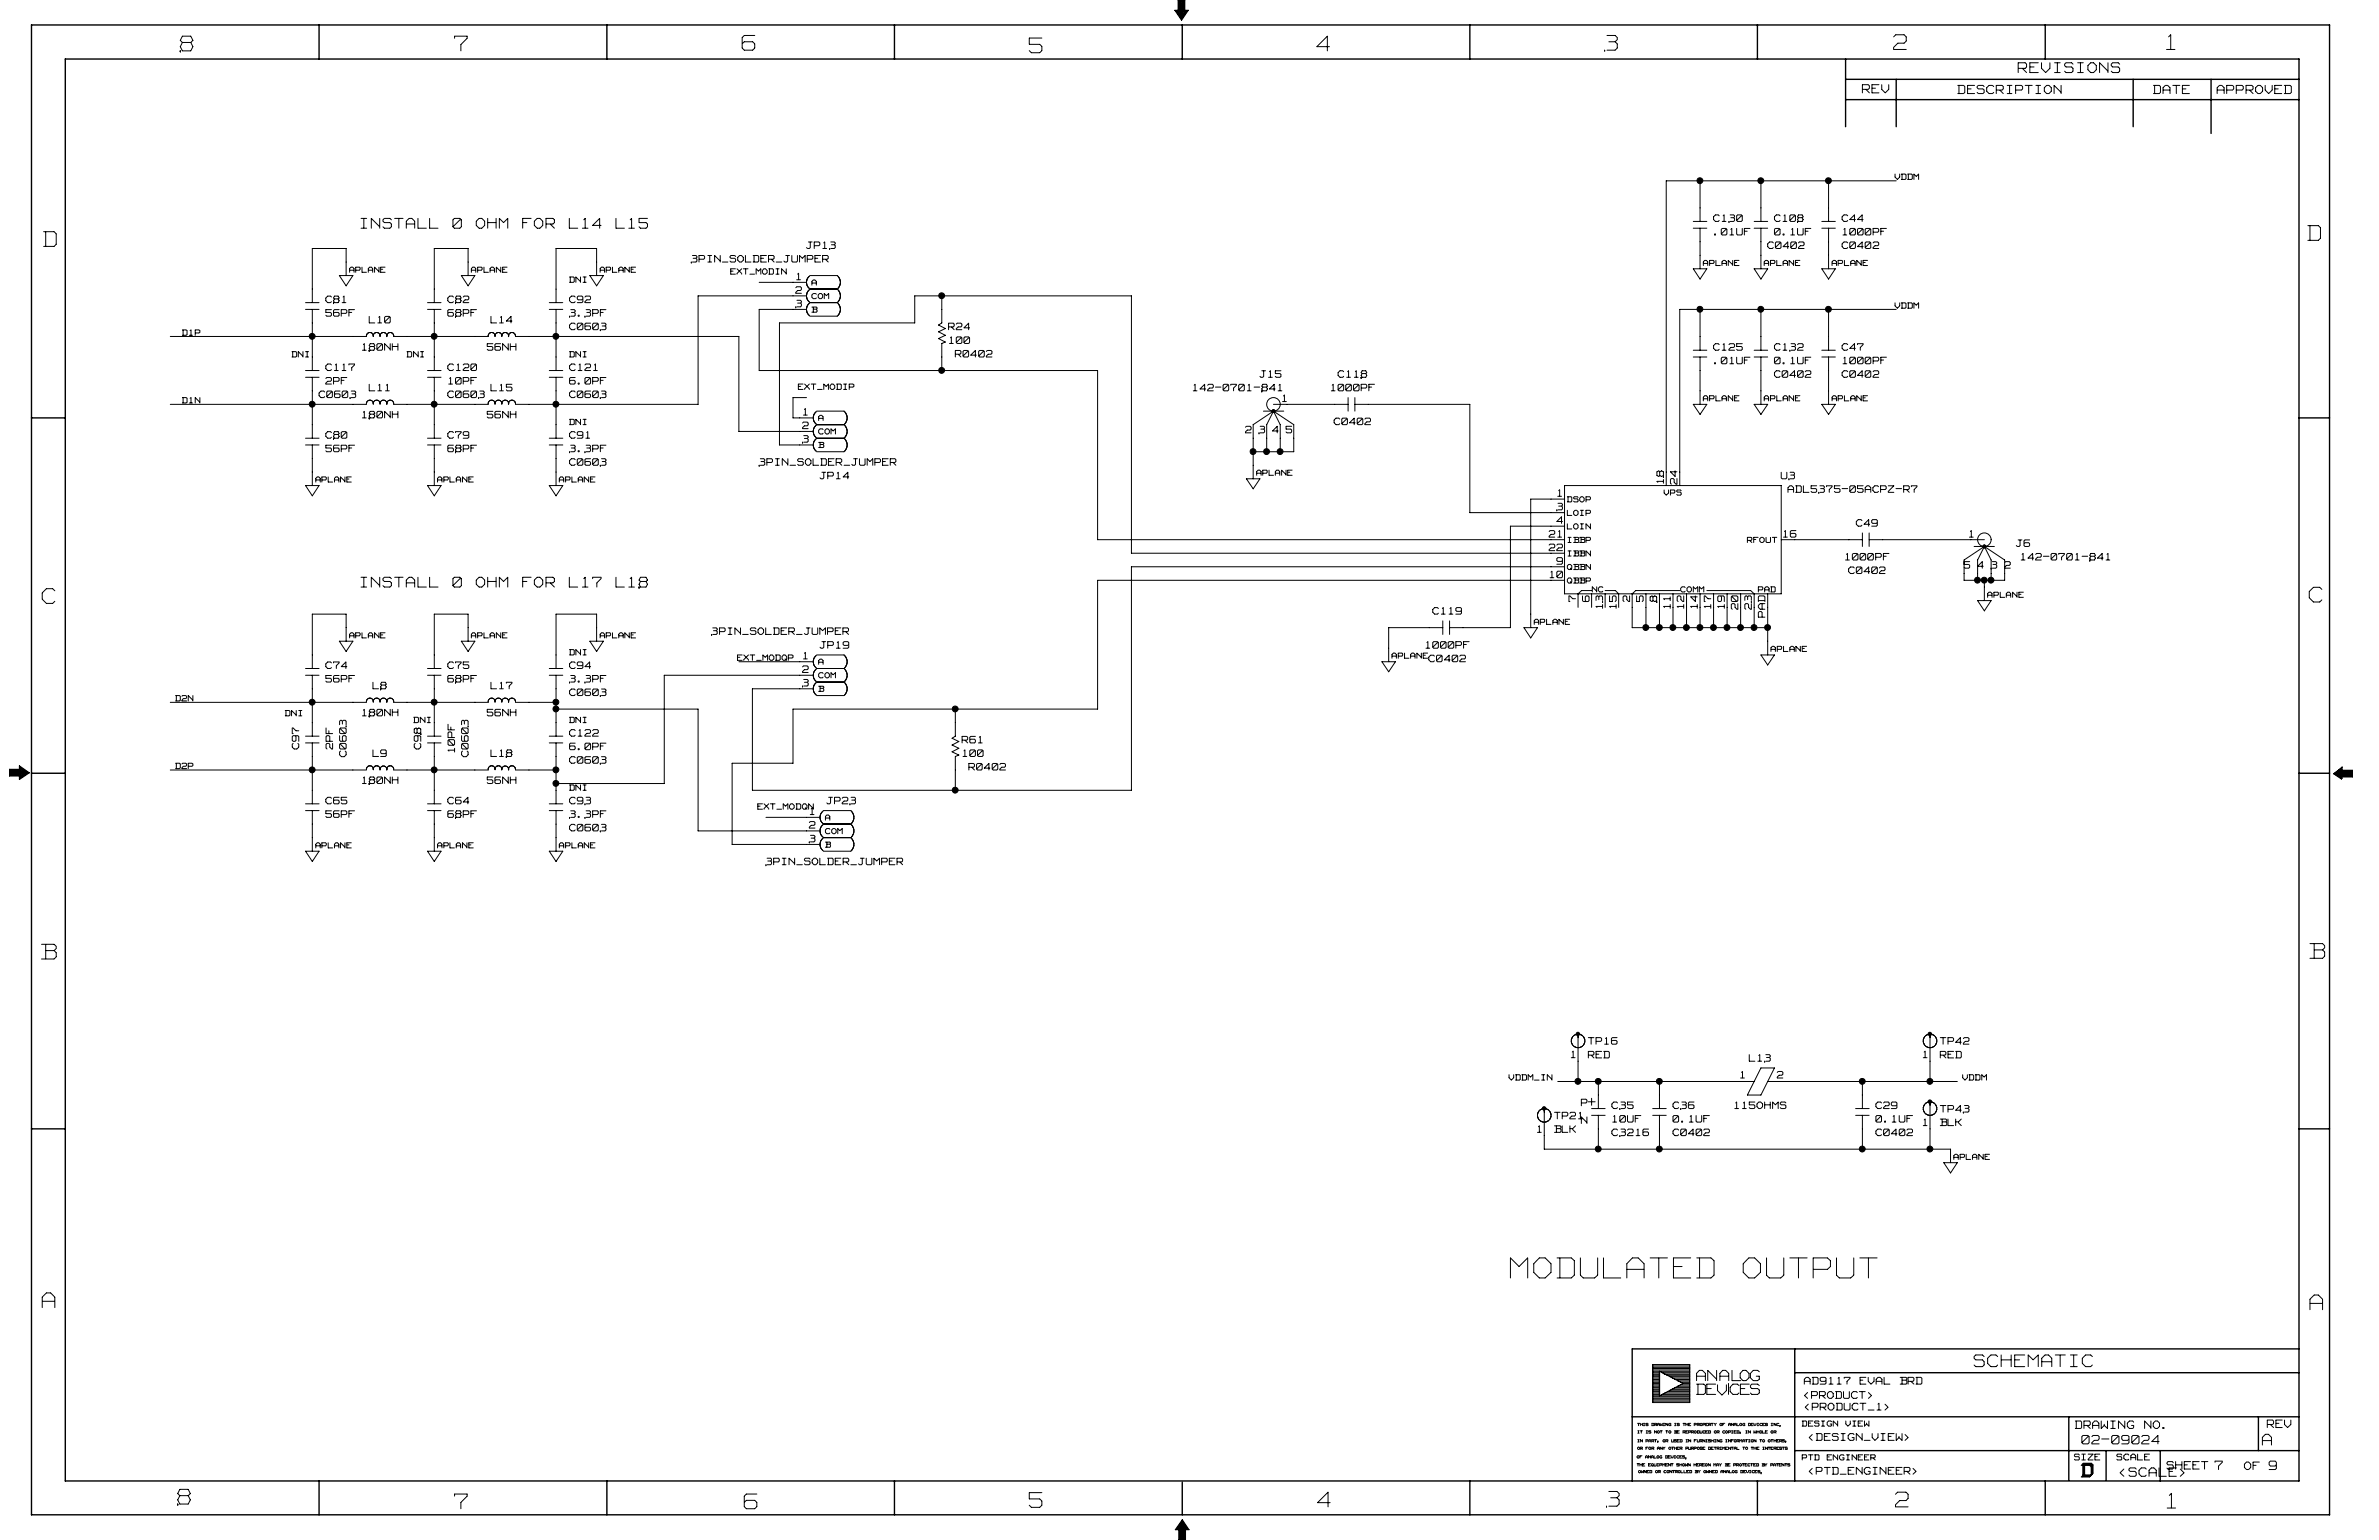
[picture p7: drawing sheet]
<svg xmlns="http://www.w3.org/2000/svg" width="432mm" height="279mm" viewBox="0 0 432 279" stroke-linecap="round" stroke-linejoin="round" font-family="sans-serif">
<defs><g id="words">
<text font-size="6.9" fill="#fff" x="274.2" y="232.6">MODULATED OUTPUT</text>
<g font-size="5" fill="#fff">
<text x="32.7" y="9.7">8</text>
<text x="82.5" y="9.7">7</text>
<text x="134.7" y="9.6">6</text>
<text x="186.8" y="10.1">5</text>
<text x="239" y="9.7">4</text>
<text x="291.3" y="9.6">3</text>
<text x="343.7" y="9.5">2</text>
<text x="393.2" y="9.5">1</text>
<text x="7.9" y="45.2">D</text>
<text x="418.9" y="44.1">D</text>
<text x="7.7" y="110">C</text>
<text x="419.1" y="109.7">C</text>
<text x="7.5" y="174.5">B</text>
<text x="419.3" y="174.4">B</text>
<text x="7.7" y="237.7">A</text>
<text x="419.3" y="238.1">A</text>
<text x="32.3" y="273.4">8</text>
<text x="82.5" y="274.2">7</text>
<text x="135.1" y="274.2">6</text>
<text x="186.8" y="274">5</text>
<text x="239.1" y="273.9">4</text>
<text x="291.6" y="273.8">3</text>
<text x="344" y="273.9">2</text>
<text x="393.4" y="274.1">1</text>
</g>
<g font-size="4" fill="#fff">
<text x="358.3" y="248.4">SCHEMATIC</text>
<text x="378" y="268.1">D</text>
</g>
<text font-size="3.7" fill="#fff" x="410.6" y="262.6">A</text>
<g font-size="3.6" fill="#fff">
<text x="307.9" y="250.9">AN A L G</text>
<text x="315.8" y="250.9">O</text>
<text x="307.9" y="253.4">DEV CES</text>
</g>
<g font-size="3.4" fill="#fff">
<text x="366.3" y="13.5">REVISIONS</text>
<text x="65.5" y="41.7">INSTALL 0 OHM FOR L14 L15</text>
<text x="65.5" y="106.8">INSTALL 0 OHM FOR L17 L18</text>
</g>
<g font-size="2.9" fill="#fff">
<text x="377.9" y="262.3">02-09024</text>
<text x="384.8" y="268.1">&lt;SCALE&gt;</text>
</g>
<g font-size="2.8" fill="#fff">
<text x="338" y="17.2">REV</text>
<text x="355.3" y="17.3">DESCRIPTION</text>
<text x="390.9" y="17.3">DATE</text>
<text x="402.4" y="17.3">APPROVED</text>
</g>
<g font-size="2.7" fill="#fff">
<text x="302.3" y="87.7" transform="rotate(-90 302.3 87.7)">18</text>
<text x="304.8" y="87.8" transform="rotate(-90 304.8 87.8)">24</text>
<text x="286.4" y="109.1" transform="rotate(-90 286.4 109.1)">7</text>
<text x="288.8" y="109.1" transform="rotate(-90 288.8 109.1)">6</text>
<text x="291.3" y="110.4" transform="rotate(-90 291.3 110.4)">13</text>
<text x="293.8" y="110.4" transform="rotate(-90 293.8 110.4)">15</text>
<text x="296.2" y="109.1" transform="rotate(-90 296.2 109.1)">2</text>
<text x="298.7" y="109.1" transform="rotate(-90 298.7 109.1)">5</text>
<text x="301.1" y="109.1" transform="rotate(-90 301.1 109.1)">8</text>
<text x="303.6" y="110.4" transform="rotate(-90 303.6 110.4)">11</text>
<text x="306" y="110.4" transform="rotate(-90 306 110.4)">12</text>
<text x="308.5" y="110.4" transform="rotate(-90 308.5 110.4)">14</text>
<text x="310.9" y="110.4" transform="rotate(-90 310.9 110.4)">17</text>
<text x="313.4" y="110.4" transform="rotate(-90 313.4 110.4)">19</text>
<text x="315.8" y="110.5" transform="rotate(-90 315.8 110.5)">20</text>
<text x="318.3" y="110.5" transform="rotate(-90 318.3 110.5)">23</text>
<text x="320.8" y="112" transform="rotate(-90 320.8 112)">PAD</text>
<text x="54.7" y="135.9" transform="rotate(-90 54.7 135.9)">C97</text>
<text x="60.8" y="135.9" transform="rotate(-90 60.8 135.9)">2PF</text>
<text x="63.2" y="137.3" transform="rotate(-90 63.2 137.3)">C0603</text>
<text x="76.8" y="135.9" transform="rotate(-90 76.8 135.9)">C98</text>
<text x="82.9" y="136.4" transform="rotate(-90 82.9 136.4)">10PF</text>
<text x="85.4" y="137.3" transform="rotate(-90 85.4 137.3)">C0603</text>
</g>
<g font-size="2.6" fill="#fff">
<text x="376.7" y="259.4">DRAWING</text>
<text x="389.2" y="259.4">NO.</text>
<text x="411.5" y="259.2">REV</text>
<text x="393.3" y="266.8">SHEET 7</text>
<text x="407.4" y="266.9">OF 9</text>
</g>
<g font-size="2.4" fill="#fff">
<text x="327.5" y="251.4">AD9117 EVAL BRD</text>
<text x="327.5" y="254">&lt;PRODUCT&gt;</text>
<text x="327.7" y="256.1">&lt;PRODUCT_1&gt;</text>
<text x="328.4" y="261.6">&lt;DESIGN_VIEW&gt;</text>
<text x="328.4" y="267.7">&lt;PTD_ENGINEER&gt;</text>
</g>
<g font-size="2.3" fill="#fff">
<text x="311" y="40.4">C130</text>
<text x="322.1" y="40.4">C108</text>
<text x="334.3" y="40.4">C44</text>
<text x="125.5" y="47.8">3PIN_SOLDER_JUMPER</text>
<text x="146.4" y="45.3">JP13</text>
<text x="311.2" y="42.8">.01UF</text>
<text x="320.8" y="45.3">C0402</text>
<text x="322.1" y="42.8">0.1UF</text>
<text x="334.3" y="45.3">C0402</text>
<text x="334.5" y="42.8">1000PF</text>
<text x="144.4" y="53.4">2</text>
<text x="144.6" y="51">1</text>
<text x="59.1" y="55.1">C81</text>
<text x="59.1" y="57.6">56PF</text>
<text x="67" y="58.8">L10</text>
<text x="81.3" y="55.1">C82</text>
<text x="81.3" y="57.6">68PF</text>
<text x="89.1" y="58.8">L14</text>
<text x="103.4" y="55.1">C92</text>
<text x="103.4" y="57.6">3.3PF</text>
<text x="144.4" y="55.9">3</text>
<text x="65.8" y="63.8">180NH</text>
<text x="88.4" y="63.8">56NH</text>
<text x="103.4" y="60">C0603</text>
<text x="172.2" y="60">R24</text>
<text x="172.3" y="62.5">100</text>
<text x="173.4" y="65">R0402</text>
<text x="311" y="63.8">C125</text>
<text x="322.1" y="63.8">C132</text>
<text x="334.3" y="63.8">C47</text>
<text x="59.1" y="69.9">2PF</text>
<text x="59.1" y="67.4">C117</text>
<text x="67" y="71.1">L11</text>
<text x="81.3" y="67.4">C120</text>
<text x="81.4" y="69.9">10PF</text>
<text x="89.1" y="71.1">L15</text>
<text x="103.4" y="69.9">6.0PF</text>
<text x="103.4" y="67.4">C121</text>
<text x="216.6" y="71.1">142-0701-841</text>
<text x="228.7" y="68.7">J15</text>
<text x="241.6" y="71.1">1000PF</text>
<text x="242.9" y="68.7">C118</text>
<text x="311.2" y="66.2">.01UF</text>
<text x="322.1" y="68.7">C0402</text>
<text x="322.1" y="66.2">0.1UF</text>
<text x="334.3" y="68.7">C0402</text>
<text x="334.5" y="66.2">1000PF</text>
<text x="57.9" y="72.3">C0603</text>
<text x="65.8" y="76">180NH</text>
<text x="81.3" y="72.3">C0603</text>
<text x="88.4" y="76">56NH</text>
<text x="103.4" y="72.3">C0603</text>
<text x="145.7" y="78">2</text>
<text x="145.8" y="75.5">1</text>
<text x="232.8" y="73.1">1</text>
<text x="242.1" y="77.3">C0402</text>
<text x="59.1" y="79.7">C80</text>
<text x="59.1" y="82.2">56PF</text>
<text x="81.3" y="82.2">68PF</text>
<text x="81.3" y="79.7">C79</text>
<text x="103.4" y="79.7">C91</text>
<text x="103.4" y="82.2">3.3PF</text>
<text x="145.7" y="80.4">3</text>
<text x="226.1" y="78.7">2</text>
<text x="228.5" y="78.7">3</text>
<text x="231" y="78.7">4</text>
<text x="233.4" y="78.7">5</text>
<text x="103.4" y="84.6">C0603</text>
<text x="137.8" y="84.6">3PIN_SOLDER_JUMPER</text>
<text x="148.8" y="87.1">JP14</text>
<text x="323.3" y="87.1">U3</text>
<text x="324.5" y="89.5">ADL5375-05ACPZ-R7</text>
<text x="282.6" y="92.7">3</text>
<text x="282.6" y="95.2">4</text>
<text x="282.7" y="90.3">1</text>
<text x="336.9" y="95.7">C49</text>
<text x="281.2" y="97.7">21</text>
<text x="281.2" y="100.1">22</text>
<text x="323.7" y="97.7">16</text>
<text x="335" y="101.8">1000PF</text>
<text x="357.5" y="97.7">1</text>
<text x="366" y="99.4">J6</text>
<text x="366.9" y="101.8">142-0701-841</text>
<text x="281.3" y="105">10</text>
<text x="282.6" y="102.6">9</text>
<text x="335.5" y="104.3">C0402</text>
<text x="356.5" y="103.3">5 4 3 2</text>
<text x="260.1" y="111.6">C119</text>
<text x="129.2" y="115.3">3PIN_SOLDER_JUMPER</text>
<text x="145.8" y="119.8">1</text>
<text x="148.8" y="117.8">JP19</text>
<text x="258.8" y="117.8">1000PF</text>
<text x="59.1" y="124">56PF</text>
<text x="59.1" y="121.5">C74</text>
<text x="67.7" y="125.2">L8</text>
<text x="81.3" y="124">68PF</text>
<text x="81.3" y="121.5">C75</text>
<text x="89.1" y="125.2">L17</text>
<text x="103.4" y="121.5">C94</text>
<text x="103.4" y="124">3.3PF</text>
<text x="145.7" y="122.2">2</text>
<text x="145.7" y="124.7">3</text>
<text x="259.3" y="120.3">C0402</text>
<text x="65.8" y="130.1">180NH</text>
<text x="88.4" y="130.1">56NH</text>
<text x="103.4" y="126.4">C0603</text>
<text x="67.7" y="137.5">L9</text>
<text x="89.1" y="137.5">L18</text>
<text x="103.4" y="136.2">6.0PF</text>
<text x="103.4" y="133.8">C122</text>
<text x="174.6" y="135">R61</text>
<text x="174.8" y="137.5">100</text>
<text x="65.8" y="142.4">180NH</text>
<text x="88.4" y="142.4">56NH</text>
<text x="103.4" y="138.7">C0603</text>
<text x="175.9" y="139.9">R0402</text>
<text x="59.1" y="148.5">56PF</text>
<text x="59.1" y="146">C65</text>
<text x="81.3" y="148.5">68PF</text>
<text x="81.3" y="146">C64</text>
<text x="103.4" y="146">C93</text>
<text x="103.4" y="148.5">3.3PF</text>
<text x="147.1" y="148">1</text>
<text x="150.1" y="146">JP23</text>
<text x="103.4" y="151">C0603</text>
<text x="146.9" y="150.5">2</text>
<text x="146.9" y="153">3</text>
<text x="139" y="157.1">3PIN_SOLDER_JUMPER</text>
<text x="288.3" y="189.7">TP16</text>
<text x="352.2" y="189.7">TP42</text>
<text x="285.2" y="192.1">1</text>
<text x="288.3" y="192.2">RED</text>
<text x="315.9" y="195.8">1</text>
<text x="317.5" y="192.7">L13</text>
<text x="322.6" y="195.8">2</text>
<text x="349.1" y="192.1">1</text>
<text x="352.2" y="192.2">RED</text>
<text x="282.2" y="203.2">TP21</text>
<text x="287" y="200.8">P</text>
<text x="292.6" y="201.3">C35</text>
<text x="292.7" y="203.8">10UF</text>
<text x="303.7" y="201.3">C36</text>
<text x="303.7" y="203.8">0.1UF</text>
<text x="314.9" y="201.3">115OHMS</text>
<text x="340.5" y="203.8">0.1UF</text>
<text x="340.5" y="201.3">C29</text>
<text x="352.2" y="202">TP43</text>
<text x="279.1" y="205.7">1</text>
<text x="282.2" y="205.7">BLK</text>
<text x="287" y="204">N</text>
<text x="292.6" y="206.2">C3216</text>
<text x="303.7" y="206.2">C0402</text>
<text x="340.5" y="206.2">C0402</text>
<text x="349.1" y="204.4">1</text>
<text x="352.2" y="204.4">BLK</text>
</g>
<g font-size="2" fill="#fff">
<text x="376.5" y="265">SIZE</text>
<text x="384.2" y="265">SCALE</text>
</g>
<g font-size="1.9" fill="#fff">
<text x="344" y="32.7">VDDM</text>
<text x="103.4" y="51.4">DNI</text>
<text x="132.6" y="49.9">EXT_MODIN</text>
<text x="344" y="56.1">VDDM</text>
<text x="33.1" y="61">D1P</text>
<text x="53" y="64.9">DNI</text>
<text x="73.9" y="64.9">DNI</text>
<text x="103.4" y="64.9">DNI</text>
<text x="144.9" y="70.8">EXT_MODIP</text>
<text x="33.1" y="73.3">D1N</text>
<text x="103.4" y="77.2">DNI</text>
<text x="103.4" y="119">DNI</text>
<text x="133.9" y="120">EXT_MODQP</text>
<text x="31.9" y="127.3">D2N</text>
<text x="51.8" y="130">DNI</text>
<text x="75.1" y="131.3">DNI</text>
<text x="103.4" y="131.3">DNI</text>
<text x="31.9" y="139.6">D2P</text>
<text x="103.4" y="143.6">DNI</text>
<text x="137.5" y="147">EXT_MODQN</text>
<text x="273.9" y="196.1">VDDM_IN</text>
<text x="356.2" y="196.1">VDDM</text>
</g>
<g font-size="1.8" fill="#fff">
<text x="63.5" y="49.6">APLANE</text>
<text x="85.6" y="49.6">APLANE</text>
<text x="108.9" y="49.6">APLANE</text>
<text x="147.4" y="51.9">A</text>
<text x="309.2" y="48.3">APLANE</text>
<text x="320.2" y="48.3">APLANE</text>
<text x="332.5" y="48.3">APLANE</text>
<text x="147.4" y="56.8">B</text>
<text x="147.4" y="54.4">COM</text>
<text x="148.6" y="76.5">A</text>
<text x="309.2" y="72.9">APLANE</text>
<text x="320.2" y="72.9">APLANE</text>
<text x="332.5" y="72.9">APLANE</text>
<text x="148.6" y="81.4">B</text>
<text x="148.6" y="78.9">COM</text>
<text x="57.3" y="87.6">APLANE</text>
<text x="79.4" y="87.6">APLANE</text>
<text x="101.5" y="87.6">APLANE</text>
<text x="228.1" y="86.4">APLANE</text>
<text x="284.5" y="91.2">DSOP</text>
<text x="284.5" y="93.7">LOIP</text>
<text x="302" y="90">VPS</text>
<text x="284.5" y="96.1">LOIN</text>
<text x="284.6" y="101">IBBN</text>
<text x="284.6" y="98.6">IBBP</text>
<text x="317.2" y="98.6">RFOUT</text>
<text x="284.5" y="106">QBBP</text>
<text x="284.5" y="103.5">QBBN</text>
<text x="289" y="107.6">NC</text>
<text x="305.1" y="107.6">COMM</text>
<text x="319.2" y="107.6">PAD</text>
<text x="278.5" y="113.5">APLANE</text>
<text x="360.8" y="108.5">APLANE</text>
<text x="63.5" y="115.9">APLANE</text>
<text x="85.6" y="115.9">APLANE</text>
<text x="108.9" y="115.9">APLANE</text>
<text x="252.6" y="119.6">APLANE</text>
<text x="321.4" y="118.4">APLANE</text>
<text x="148.6" y="125.6">B</text>
<text x="148.6" y="123.1">COM</text>
<text x="148.6" y="120.7">A</text>
<text x="149.8" y="149">A</text>
<text x="57.3" y="154">APLANE</text>
<text x="79.4" y="154">APLANE</text>
<text x="101.5" y="154">APLANE</text>
<text x="149.8" y="153.9">B</text>
<text x="149.8" y="151.4">COM</text>
<text x="354.6" y="210.5">APLANE</text>
<text x="327.1" y="258.9">DESIGN</text>
<text x="334.8" y="258.9">VIEW</text>
<text x="327.1" y="265">PTD ENGINEER</text>
</g>
<g font-size=".8" fill="#fff">
<text x="297.2" y="258.7">THIS</text>
<text x="297.2" y="263.1">OR</text>
<text x="297.3" y="261.7">IN</text>
<text x="297.3" y="260.1">IT</text>
<text x="298.7" y="263.1">FOR</text>
<text x="298.8" y="260.1">IS</text>
<text x="298.8" y="261.7">PART,</text>
<text x="299.8" y="258.7">DRAWING</text>
<text x="300.3" y="260.1">NOT</text>
<text x="300.8" y="263.1">ANY</text>
<text x="301.8" y="261.7">OR</text>
<text x="302.3" y="260.1">TO</text>
<text x="302.8" y="263.1">OTHER</text>
<text x="303.4" y="261.7">USED</text>
<text x="303.8" y="258.7">IS</text>
<text x="303.9" y="260.1">BE</text>
<text x="305.4" y="258.7">THE</text>
<text x="305.4" y="260.1">REPRODUCED</text>
<text x="305.9" y="263.1">PURPOSE</text>
<text x="305.9" y="261.7">IN</text>
<text x="307.4" y="258.7">PROPERTY</text>
<text x="307.4" y="261.7">FURNISHING</text>
<text x="309.9" y="263.1">DETRIMENTAL</text>
<text x="311" y="260.1">OR</text>
<text x="312" y="258.7">OF</text>
<text x="312.5" y="260.1">COPIED,</text>
<text x="313" y="261.7">INFORMATION</text>
<text x="313.5" y="258.7">ANALOG</text>
<text x="316" y="263.1">TO</text>
<text x="316.6" y="260.1">IN</text>
<text x="317" y="258.7">DEVICES</text>
<text x="317.5" y="263.1">THE</text>
<text x="318.1" y="260.1">WHOLE</text>
<text x="319.1" y="261.7">TO</text>
<text x="319.6" y="263.1">INTERESTS</text>
<text x="320.6" y="261.7">OTHERS,</text>
<text x="321.1" y="258.7">INC.</text>
<text x="321.1" y="260.1">OR</text>
<text x="297.1" y="266.1">THE</text>
<text x="297.1" y="264.6">OF</text>
<text x="297.4" y="267.3">OWNED</text>
<text x="298.7" y="264.6">ANALOG</text>
<text x="299.2" y="266.1">EQUIPMENT</text>
<text x="300.4" y="267.3">OR</text>
<text x="302" y="267.3">CONTROLLED</text>
<text x="302.2" y="264.6">DEVICES.</text>
<text x="304.2" y="266.1">SHOWN</text>
<text x="307.3" y="266.1">HEREON</text>
<text x="307.6" y="267.3">BY</text>
<text x="309.1" y="267.3">OWNED</text>
<text x="310.9" y="266.1">MAY</text>
<text x="312.1" y="267.3">ANALOG</text>
<text x="312.9" y="266.1">BE</text>
<text x="314.4" y="266.1">PROTECTED</text>
<text x="315.7" y="267.3">DEVICES.</text>
<text x="319.5" y="266.1">BY</text>
<text x="321" y="266.1">PATENTS</text>
</g>
</g></defs>
<g fill="none" stroke="#000" stroke-width=".25">
<path d="M5.7 4.5h417.1v270.3h-417.1zM11.9 10.7h405.4v258h-405.4zM57.9 4.5v6.2M110.2 4.5v6.2M162.3 4.5v6.2M214.6 4.5v6.2M266.8 4.5v6.2M319 4.5v6.2M335 14.4h82.3M335 10.7v12.3M335 18.1h82.3M344.2 14.4v8.6"/>
<path d="M371.2 4.5v6.2M387.2 14.4v8.6M401.3 14.4v9.8M5.7 75.8h6.2M417.3 75.8h5.5M5.7 140.3h6.2M417.3 140.3h5.5M5.7 204.8h6.2M417.3 204.8h5.5M296.2 244.7v24M296.2 257h121.1M296.3 244.7h121"/>
<path d="M301.2 248.8v4.4M325.8 244.7v24M325.8 249h91.5M375.5 257v11.6M409.9 257v6.2M57.9 268.7v6.1M110.2 268.7v6.1M162.3 268.7v6.1M214.6 268.9v5.9M266.8 268.7v6.1M319 268.7v6.1M325.8 263.2h91.5"/>
<path d="M371.2 268.7v6.1M382.3 263.2v5.4M392.1 263.2v5.5"/>
</g>
<g fill="none" stroke="#000" stroke-width=".18">
<path d="M32.7 9.2h.1M33.1 7.7l-.4 .8 .4 .7h1.5M33.1 7.7h1.5M34.6 6.6h-1.5l-.4 .7 .4 .4M34.6 6.6l.4 .7-.4 .4 .4 .8-.4 .7M82.5 6.6v.3M82.5 6.6h2.3M83.7 8.1v1.1M84.8 7l-1.1 1.1M84.8 6.6v.3M134.7 8.7l.4 .4M134.7 6.9v1.8"/>
<path d="M135.1 7.6l-.4 .3M135.1 6.4l-.4 .4M135.1 7.6h1.5M135.1 9.1h1.5M135.1 6.4h1.9M136.6 7.6l.4 .4M137 8v.7M137 8.7l-.4 .4M186.8 9.2l.4 .4M186.8 6.9v1.1M186.9 8h1.8M186.9 6.9h2.2"/>
<path d="M187.2 9.6h1.5M188.7 8l.4 .4M189.1 8.5v.7l-.4 .4M213.8 0h1.3v1.9h.6l-1.2 1.8-1.3-1.8h.6zM214 .1h.9v1.9h.5l-.9 1.4-1.1-1.4h.6zM214.1 .3h.7v1.8h.4l-.7 1.1-.8-1.1h.4zM214.2 .4h.5v1.8h.2l-.4 .8-.5-.8h.2zM214.3 .5h.3l.1 1.8-.2 .4-.3-.4h.1zM214.5 .6v2M239.1 8.5h2.2M240.9 6.6v2.6M240.9 6.6l-1.9 1.9"/>
<path d="M291.3 9.1h.1M291.7 9.1h1.4M291.7 6.4h1.4M292 7.6h1.1M293.2 6.4l.3 .4M293.2 7.6l.3 .4M293.5 6.9v.3M293.5 8v.7M293.5 8.7l-.3 .4M293.5 7.2l-.3 .4M338 15.4v1.4M338 15.4h1"/>
<path d="M338.1 16.2h.9M338.7 16.3l.6 .5M339.1 15.4l.2 .2M339.3 16l-.2 .2M339.3 15.6v.4M339.8 15.4h1.2M339.8 15.4v1.4M339.8 16h.6M339.8 16.8h1.2M341.5 16.2l.6 .6M341.5 15.4v.8M342.8 15.4v.8"/>
<path d="M342.8 16.2l-.6 .6M343.7 8.6v.4h2.3M344.1 6.3l-.4 .4M344.1 6.3h1.5M344.5 7.8l-.8 .8M344.5 7.8h1.1M345.6 6.3l.4 .4M346 6.7v.7M346 7.5l-.4 .3M355.3 15.5h1.1M355.3 17h1.1M355.6 15.5v1.4"/>
<path d="M356.4 15.5l.2 .2M356.6 15.7v1.1l-.2 .2M357.1 15.5h1.3M357.1 15.5v1.5M357.2 17h1.2M357.2 16.1h.6M358.9 15.7v.2M358.9 15.9l.2 .2M358.9 16.8l.2 .2M359.1 15.5l-.2 .2M359.1 15.5h.8M359.1 17h.8"/>
<path d="M359.1 16.1h.8M359.9 15.5l.2 .2M359.9 16.1l.2 .2M360.1 16.4v.3l-.2 .3M360.6 16v.5M360.6 16.6l.4 .4M361 15.5l-.4 .4M361.1 15.5h.5M361.1 17h.5M361.7 15.5l.2 .2M361.9 16.8l-.2 .2M362.3 15.5h1"/>
<path d="M362.3 15.5v1.5M362.4 16.3h.9M363 16.4l.6 .6M363.4 15.5l.2 .2M363.6 15.7v.4l-.2 .2M364.3 15.5h.9M364.3 17h.9M364.7 15.5v1.4M365.8 15.5h1.1M365.8 15.5v1.5M365.9 16.3h1M366.3 11.4h1.2"/>
<path d="M366.3 11.4v1.8M366.4 12.4h1.1M366.9 15.5l.2 .2M367.1 15.7v.4l-.2 .2M367.1 12.4l.7 .8M367.6 15.5h1.3M367.6 11.4l.2 .3v.4M367.8 12.1l-.2 .3M368.2 15.5v1.5M368.4 11.4h1.6M368.4 11.4v1.8M368.5 12.1h.7"/>
<path d="M368.5 13.2h1.5M369.5 15.5h.9M369.5 17h.9M370 15.5v1.4M370.5 12.4l.8 .7M370.5 11.4v1M371.1 16.6l.4 .4h.4M371.1 16v.5M371.9 15.5h-.4l-.4 .4M371.9 15.5l.4 .4M372.1 12.4l-.8 .8M372.1 11.4v1"/>
<path d="M372.3 16.6l-.4 .4M372.3 16v.5M372.8 15.5l1.3 1.2M372.8 15.5v1.5M372.9 11.4h1M372.9 13.2h1M373.4 11.4v1.7M374.1 15.5v1.5M374.7 11.6v.3M374.7 11.9l.3 .2M374.7 12.9l.3 .3M375 11.4l-.2 .2"/>
<path d="M375 11.4h1M375 12.1h1M375 13.2h1M376 11.4l.3 .2M376 12.1l.3 .3M376.3 12.9l-.3 .3M376.3 12.4v.5M377.1 11.4h1M377.1 13.2h1M377.6 11.4v1.7M379 12.7l.5 .5M379 11.9v.7"/>
<path d="M379.5 11.4l-.5 .5M379.5 11.4h.4M379.5 13.2h.4M380 11.4l.5 .5M380.5 11.9v.7M380.5 12.7l-.5 .5M381.1 11.4l1.5 1.5M381.1 11.4v1.8M382.6 11.4v1.8M383.2 11.6v.3M383.2 11.9l.3 .2M383.2 12.9l.3 .3"/>
<path d="M383.5 11.4l-.3 .2M383.5 11.4h.9M383.5 12.1h.9M383.5 13.2h.9M384.5 11.4l.2 .2M384.5 12.1l.2 .3M384.7 12.4v.5M384.7 12.9l-.2 .3M390.9 15.5h1M390.9 17h1M391.1 15.5v1.4M391.9 15.5l.2 .2"/>
<path d="M392.1 15.7v1.1l-.2 .2M392.6 16v1M392.6 16.3h1.2M393 15.5l-.4 .4M393.1 15.5h.3M393.2 9h1.6M393.4 15.5l.5 .4M393.9 16v1M394 6.3v2.6M394 6.3l-.4 .4M394.4 15.5h1.2M395 15.5v1.5"/>
<path d="M396.1 15.5h1.3M396.1 15.5l.1 1.5h1.2M396.2 16.1h.5M402.4 16v1M402.5 16.3h1.1M402.8 15.5l-.4 .4M402.9 15.5h.3M403.3 15.5l.4 .4M403.7 16v1M404.2 15.5h1M404.2 15.5v1.5M404.2 16.3h1"/>
<path d="M405.2 15.5l.2 .2M405.4 15.7v.4l-.2 .2M405.9 15.5h1M405.9 15.5v1.5M405.9 16.3h1M407 15.5l.2 .2M407.2 15.7v.4l-.2 .2M407.7 15.5h1M407.7 15.5v1.5M407.7 16.3h1M408.3 16.4l.6 .6M408.7 15.5l.2 .2"/>
<path d="M408.9 15.7v.4l-.2 .2M409.4 16.6l.4 .4M409.4 16v.5M409.8 15.5l-.4 .4M409.9 15.5h.3M409.9 17h.3M410.3 15.5l.4 .4M410.7 16v.5M410.7 16.6l-.4 .4M411.1 16.3l.6 .6M411.1 15.5v.8M412.4 15.5v.8"/>
<path d="M412.4 16.3l-.6 .7M412.9 15.5h1.2M412.9 15.5v1.5M412.9 17h1.2M412.9 16.1h.6M414.6 15.5h1M414.6 17h1M414.8 15.5v1.4M415.7 15.5l.2 .2M415.9 15.7v1.1l-.2 .2M65.5 39.6h1M66 39.7v1.7"/>
<path d="M67.4 39.6l1.5 1.5M67.4 39.7v1.7M68.9 39.6v1.8M69.5 39.9v.2M69.8 39.6l-.2 .2M69.8 39.6h.9M70.8 39.6l.2 .3M71.6 39.6h1.6M72.4 39.7v1.7M74.3 39.6l-.6 .5M74.3 39.6h.4M74.8 39.6l.5 .5"/>
<path d="M75.9 39.6v1.8M78 39.6v1.8M82.2 39.9v1.2M82.5 39.6l-.3 .3M82.5 39.6h.9M83.4 39.9l-1.1 1.2M83.5 39.9h.2M83.5 39.6l.2 .3M83.7 39.9v1.2M87 39.6l-.6 .5M87 39.6h.5l.5 .5M88.5 39.6v1.8"/>
<path d="M90 39.6v1.8M90.6 39.6l.8 .7M90.6 39.7v1.7M92.2 39.6l-.8 .8M92.2 39.7v1.7M94.9 39.6h1.5M94.9 39.7v1.7M98 39.6h-.5l-.5 .5M98 39.6l.5 .5M99.1 39.6h1.2M99.1 39.7v1.7M100.4 39.6l.2 .3"/>
<path d="M100.6 39.9v.4M103.3 39.6v1.8M106.2 39.7v1.7M106.2 39.6l-.2 .3M108.8 39.7v1.7M108.8 39.6l-1.2 1.3M111.8 39.6v1.8M114.6 39.6l-.2 .3M114.6 39.7v1.7M116 39.6v.8M116 39.6h1.5M308.6 32.8v7.4"/>
<path d="M311 39.4v.4M311 39.8l.4 .4M311.4 39l-.4 .3M311.4 39h.4M311.9 39l.1 .2M312.9 39l-.1 .2M312.9 39v1.1M314 39h.6M314.2 39.5h.4M314.7 39l.1 .2M314.7 39.5l.1 .2M314.8 39.2v.1"/>
<path d="M314.8 39.7v.3M314.8 39.3l-.1 .2M315.2 39.2v.8M315.4 39l-.2 .2M315.4 39h.6M316 39.2l-.7 .8M316.1 39.2h.1M316.1 39l.1 .2M316.2 39.2v.8M319.6 32.8v7.4M322.1 39.4v.4M322.1 39.8l.3 .4"/>
<path d="M322.4 39l-.3 .3M322.5 39h.4l.2 .2M324 39l-.2 .2M324 39v1.1M324.9 39.2v.8M325 39l-.1 .2M325.1 39h.6M325.7 39.2l-.8 .8M325.7 39.2h.1M325.7 39l.2 .2M325.9 39.2v.8M326.4 39l-.1 .3 .1 .2-.1 .3 .1 .4"/>
<path d="M326.5 39h.6M326.5 39.5h.6M327.1 39l.2 .3-.2 .2 .2 .3-.2 .4M331.9 32.8v7.4M334.3 39.4v.4M334.3 39.8l.4 .4M334.7 39l-.4 .3M334.7 39h.5M335.2 39l.2 .2M335.8 39.8h1M336.6 39v1.2M336.6 39l-.9 .8"/>
<path d="M337.2 39.8h1M338 39l-.9 .8M338 39v1.2M344 31.6v.5M344 32.1l.3 .4M344.2 32.8h-41.8v55.3M344.8 31.6v.5M344.8 32.1l-.4 .5M345.1 31.6h.6M345.1 32.6h.6M345.2 31.6v.9M345.8 31.6l.1 .1"/>
<path d="M345.9 32.4l-.1 .2M345.9 31.7v.7M346.2 31.6h.7l.2 .1M346.4 31.6v.9M347.1 32.4l-.2 .2h-.7M347.1 31.7v.7M347.4 31.6v1M347.4 31.6l.4 .4M348.2 31.6l-.4 .4M348.2 31.6v1M7.9 42h1.9l.4 .4M8.3 42.1v2.6"/>
<path d="M10.2 42.5v1.8M10.2 44.3l-.4 .4h-1.9M33.1 59.9h.7l.2 .1M33.2 59.9v.9M34.7 59.9l-.2 .1M34.7 59.9v.9M35.4 59.9h.7M35.4 59.9v.9M36.1 59.9l.2 .1M55.5 54.9h2.4M55.5 56.1h2.4M56.7 56.1v11.1"/>
<path d="M59.1 57.2l.2 .2M59.1 54.6l.4 .3M59.1 54.1v.4M59.1 56.2v.5M59.2 56.7h.7M59.2 56.2h1M59.4 57.4h.5M59.5 53.7l-.4 .4M59.5 54.9h.4M59.5 53.7h.4M60 56.7l.2 .2M60 53.7l.2 .2"/>
<path d="M60.2 56.9v.2M60.2 57.2l-.2 .2M60.2 54.7l-.2 .2M60.5 54.9h.1M60.5 57.2l.2 .2M60.5 56.4v.7M60.7 56.7l-.1 .1M60.7 56.2l-.2 .1M60.7 53.7l-.2 .4 .2 .1-.2 .4 .2 .3M60.7 54.9h.6M60.7 57.4h.6M60.7 56.7h.6"/>
<path d="M60.7 56.2h.9M60.7 53.7h.6M60.7 54.2h.6M61.4 56.7l.2 .2M61.4 53.7l.2 .4-.2 .1 .2 .4-.2 .3M61.6 56.9v.2M61.6 57.2l-.2 .2M61.6 50h2.5l-1.3 1.9zM61.9 56.2v1.2M61.9 56.2h.8M62 56.9h.7M62.1 54.9h.7"/>
<path d="M62.4 53.7l-.1 .2M62.4 53.8v1.1M62.8 56.2l.1 .1M62.8 50v-4.9h-6.1v9.8M62.9 56.4v.2M62.9 56.7l-.1 .2M63.3 56.2v1.2M63.3 56.2h1M63.4 56.7h.4M63.5 48.8v.6M63.5 49h.7M63.7 48.5l-.2 .2"/>
<path d="M63.8 48.5h.2M64 48.5l.3 .2M64.3 48.8v.6M64.6 48.5h.6M64.6 48.5v.9M64.6 49h.6M65.2 48.5l.2 .1M65.4 48.9l-.2 .1M65.4 48.6v.2M65.5 41.4h1M65.7 48.5v.9M65.7 49.4h.8"/>
<path d="M66.8 48.8v.6M66.9 49h.7M67 57.4v1.2M67.1 58.6h.9M67.1 48.5l-.3 .2M67.1 48.5h.3M67.4 48.5l.2 .2M67.6 48.8v.6M68 48.5l.7 .7M68 48.5v.9M68.6 58.6h.7M68.8 48.5v.9"/>
<path d="M68.9 57.4v1.1M68.9 57.4l-.2 .2M69.1 48.5h.8M69.1 48.5v.9h.8M69.1 48.9h.4M69.5 41.1l.3 .3M69.5 40.1l.3 .3M69.8 57.6v.8l.2 .2M69.8 41.4h.9M69.8 40.4h.9M70 57.4l-.2 .2M70 58.6h.6"/>
<path d="M70 57.4h.6M70.6 57.6l-.8 .8M70.7 57.6h.1M70.7 57.4l.1 .2M70.8 40.4l.2 .2M70.8 57.6v.8l-.1 .2M71 41.1l-.2 .3M71 40.7v.4M73.7 40.2v1.2M73.8 40.6h1.4M75.3 40.2v1.2M75.9 41.4h1.5"/>
<path d="M77.6 54.9h2.5M77.6 56.1h2.5M78 41.4h1.5M78.8 56.1v11.1M81.3 57.2l.1 .2M81.3 54.1v.4M81.3 56.4v.7M81.3 54.6l.3 .3M81.4 56.7l-.1 .1M81.4 56.2l-.1 .1M81.5 57.4h.6M81.5 56.7h.6"/>
<path d="M81.5 56.2h.8M81.6 53.7l-.3 .4M81.7 54.9h.4M81.7 53.7h.4M82.1 56.7l.2 .2M82.1 53.7l.2 .2M82.2 41.1l.3 .3M82.3 57.2l-.2 .2M82.3 56.9v.2M82.3 54.7l-.2 .2M82.5 41.4h.9M82.7 57.4h.1"/>
<path d="M82.7 54.9h.1M82.8 56.2l-.1 .3 .1 .2-.1 .3 .1 .4M82.8 53.7l-.1 .4 .1 .1-.1 .4 .1 .3M82.9 54.9h.6M82.9 57.4h.6M82.9 56.7h.6M82.9 56.2h.6M82.9 53.7h.6M82.9 54.2h.6M83.5 56.2l.2 .3-.2 .2 .2 .3-.2 .4M83.5 53.7l.2 .4-.2 .1 .2 .4-.2 .3M83.7 50h2.5l-1.2 1.9z"/>
<path d="M83.7 41.1l-.2 .3M84.1 56.2h.8l.2 .1M84.1 54.8v.1M84.1 56.2v1.2M84.1 53.9l.1-.2h.7l.2 .2M84.1 54.9h1M84.4 54.4l-.3 .3M85 50v-4.9h-6.2v9.8M85.1 53.9v.3M85.1 56.4v.2M85.1 56.7l-.2 .2h-.8M85.1 54.2l-.2 .2h-.4"/>
<path d="M85.5 56.2v1.2M85.5 56.2h1M85.5 56.7h.5M85.6 48.8v.6M85.6 49h.7M85.8 48.5l-.2 .2M85.9 48.5h.2M86.1 48.5l.3 .2M86.4 48.8v.6M86.4 40.9l.6 .5M86.4 40.2v.7M86.7 48.5h.6"/>
<path d="M86.7 48.5v.9M86.7 49h.6M87.4 48.5l.1 .1M87.5 48.9l-.1 .1M87.5 48.6v.2M87.8 48.5v.9M87.9 49.4h.7M88 40.9l-.6 .5h-.4M88 40.2v.7M88.6 40.4h1.4M88.9 48.8v.6M89 49h.7"/>
<path d="M89.1 57.4v1.2M89.2 58.6h.9M89.2 48.5l-.3 .2M89.2 48.5h.3M89.5 48.5l.2 .2M89.7 48.8v.6M90.1 48.5l.7 .7M90.1 48.5v.9M90.7 58.6h.7M90.9 48.5v.9M91 57.4v1.1M91 57.4l-.2 .2"/>
<path d="M91.2 48.5h.8M91.2 48.5v.9M91.3 48.9h.3M91.3 49.4h.7M91.9 58.3h1M92.8 57.4v1.2M92.8 57.4l-.9 .9M94.9 40.4h.7M97 40.9l.5 .5h.5M97 40.2v.7M98.5 40.2v.7M98.5 40.9l-.5 .5"/>
<path d="M99.1 40.6h1.2M99.7 54.9h2.5M99.7 56.1h2.5M99.9 40.7l.7 .7M100.6 40.4l-.2 .2M100.9 56.1v11.1M103.4 57.4h.1M103.4 51.2h.6M103.4 41.4h1.5M103.4 59.5l.3 .3M103.4 54.1v.4M103.4 59v.4"/>
<path d="M103.4 50.2h.6M103.4 54.6l.3 .3M103.5 50.3v.9M103.6 57.4h.6M103.6 56.2h.6M103.7 56.7h.5M103.7 58.6l-.3 .4M103.7 53.7l-.3 .4M103.8 54.9h.4M103.8 59.8h.4M103.8 58.6h.4M103.8 53.7h.4"/>
<path d="M104.1 50.2l.1 .2M104.2 56.2l.2 .1M104.2 58.6l.2 .2M104.2 51.1l-.1 .1M104.2 53.7l.2 .2M104.2 50.4v.7M104.3 56.7l.1 .2M104.4 57.2l-.2 .2M104.4 59.6l-.2 .2M104.4 56.4l-.2 .3M104.4 56.9v.2M104.4 54.7l-.2 .2"/>
<path d="M104.5 50.2l.8 .9M104.5 50.3v.9M104.8 54.9h.8M104.8 59.6l.1 .2M104.8 54.2l.1 .2M104.8 53.9v.3M104.8 58.8v.8M104.9 57.2l.2 .2h-.1M104.9 57.2v.2M104.9 58.6l-.1 .2M104.9 53.7l-.1 .2M105 59.8h.6"/>
<path d="M105 58.6h.6M105 53.7h.6M105 54.4h.6M105.4 50.2v1M105.6 58.8l-.8 .8M105.6 53.7l.2 .2M105.6 58.8h.1M105.6 58.6l.2 .2M105.7 41.4h1M105.7 54.3l-.1 .1M105.8 59.6l-.2 .2M105.8 54.7l-.2 .2"/>
<path d="M105.8 53.9v.8M105.8 58.8v.8M105.8 51.2h.6M105.8 50.2h.6M106.1 50.3v.9M106.2 57.4h.1M106.2 53.9l.2-.2h.6l.2 .2M106.2 59.6l.2 .2h.6l.2-.2M106.2 54.8v.1M106.2 58.8v.8M106.2 54.9h1M106.2 59.3l.1-.2h.7l.2 .2"/>
<path d="M106.4 56.2h.6l.2 .1M106.5 54.4l-.3 .3M107.1 50h2.4l-1.2 1.9zM107.1 56.7l.1 .2M107.2 57.2l-.2 .2h-.6M107.2 53.9v.3M107.2 56.4l-.2 .3h-.5M107.2 56.9v.2M107.2 59.4v.2M107.2 58.6h-.9l-.1 .2M107.2 54.2l-.2 .2h-.4M107.6 59.6l.1 .2"/>
<path d="M107.6 56.2v1.2M107.6 58.8v.8M107.6 56.2h.8M107.6 56.9h.8M107.6 40.9h1.5M107.7 58.6l-.1 .2M107.8 59.8h.6M107.8 58.6h.6M108.3 50v-4.9h-7.4v9.8M108.4 58.8l-.8 .8M108.4 56.2l.2 .1M108.4 58.8h.1"/>
<path d="M108.4 58.6l.2 .2M108.6 56.7l-.2 .2M108.6 56.4v.2M108.6 58.8v.8M108.6 59.6l-.2 .2M108.9 48.8v.6M109 59.8h.1M109 49h.7M109 56.2h1M109 56.2v1.2M109 56.7h.5M109.2 48.5l-.3 .2"/>
<path d="M109.2 59.8h.6M109.2 58.6h.6M109.2 48.5h.2M109.3 59.1h.5M109.5 48.5l.2 .2M109.7 48.8v.6M109.8 58.6l.2 .2M109.9 59.2l.1 .1M110 58.8v.1M110 59.4v.2M110 59.6l-.2 .2M110 59l-.2 .1"/>
<path d="M110 48.5h.7M110 48.5v.9M110.1 49h.6M110.7 48.5l.1 .1M110.8 48.9l-.1 .1M110.8 48.6v.2M111.2 48.5v.9M111.2 49.4h.8M111.8 41.4h1.5M112.3 48.8v.6M112.4 49h.7M112.6 48.5l-.3 .2"/>
<path d="M112.6 48.5h.2M112.9 48.5l.2 .2M113.1 48.8v.6M113.4 48.5l.8 .7M113.4 48.5v.9M114.1 41.4h1M114.2 48.5v.9M114.6 48.5h.8M114.6 48.5v.9h.8M114.6 48.9h.3M116 41.1l.2 .3M116 40.4h1.2"/>
<path d="M116.3 41.4h.9M117.3 40.4l.2 .2M117.5 41.1l-.2 .3M117.5 40.7v.4M125.5 47.5h.1M125.7 47.5h.6M125.7 46.4h.6M125.8 46.9h.5M126.3 46.4l.2 .1M126.4 46.9l.1 .1M126.5 47.4l-.2 .1M126.5 46.6v.1"/>
<path d="M126.5 47.1v.2M126.5 46.7l-.2 .2M126.9 46.4h.8M126.9 46.4v1.1M126.9 47h.8M127.7 46.4l.2 .1M127.9 46.9l-.2 .1M127.9 46.6v.2M128.5 47.5h.7M128.5 46.4h.7M128.8 46.4v1.1M129.7 46.4l1 .9"/>
<path d="M129.7 46.4v1.1M130.7 46.4v1.1M131.1 47.5h1M132.5 46.5v.2M132.5 46.7l.2 .2M132.5 47.4l.2 .1M132.6 48.8h.9M132.6 48.8v.9M132.7 49.7h.8M132.7 46.4l-.2 .1M132.7 49.2h.4M132.7 47.5h.6"/>
<path d="M132.7 46.4h.6M132.7 46.9h.6M133.3 46.4l.2 .1M133.3 46.9l.2 .1M133.5 47.1v.2M133.5 47.4l-.2 .1M133.8 49.7h.1M133.8 48.8l.8 .8M133.9 47.2l.3 .3M133.9 46.7v.5M134.2 46.4l-.3 .3M134.3 47.5h.2"/>
<path d="M134.3 46.4h.2M134.6 46.4l.3 .3M134.6 49.6v.1M134.6 48.8l-.8 .8M134.9 48.8h.9M134.9 46.7v.5M134.9 47.2l-.3 .3M135.3 46.4v1.1M135.3 47.5h1M135.3 48.8v.9M136.1 49.7h.8M136.7 47.5h.8"/>
<path d="M136.7 46.4h.8M136.9 46.4v1.1M137.2 48.8l.4 .3M137.2 48.8v.9M137.5 46.4l.2 .1M137.7 47.4l-.2 .1M137.7 46.6v.7M137.8 51.2h8.6M138.1 46.4h1M138.1 46.4v1.1M138.1 48.8v.9M138.1 48.8l-.4 .4"/>
<path d="M138.1 47.5h1M138.1 46.9h.5M138.4 49.1v.3M138.4 49.5l.2 .2M138.6 48.8l-.2 .3M138.7 48.8h.2M138.7 49.7h.2M138.9 48.8l.3 .3M139.2 49.1v.3M139.2 49.5l-.3 .2M139.5 46.4h.8M139.5 46.4v1.1"/>
<path d="M139.5 48.8h.7M139.5 49.7h.7M139.5 47h.8M139.7 48.8v.9M140 47.1l.5 .4M140.2 48.8l.2 .1v.7M140.3 46.4l.2 .1M140.4 49.6l-.2 .1M140.5 46.9l-.2 .1M140.5 46.6v.2M140.8 48.8h.6M140.8 49.7h.6"/>
<path d="M140.9 47.5h1M141.1 48.8v.9M141.9 48.8l.8 .8M141.9 48.8v.9M142.3 47.4l.2 .1M142.5 47.5h.2M142.6 46.4h.7M142.7 48.8v.9M143 47.4l-.2 .1M143 46.4v.9M143.7 47.4l.2 .1M143.7 46.4v.9"/>
<path d="M143.9 47.5h.6M144.4 55.7h.1M144.4 53.1v.1M144.5 53.2h1M144.6 52l-.2 .2M144.6 50.8h.7M144.7 55.7h.5M144.7 54.5h.5M144.7 52h.5M144.7 47.4l-.1 .1M144.7 46.4v.9M144.8 55h.4"/>
<path d="M144.8 52.7l-.4 .3M144.8 52.7h.4M144.9 49.6l-.1 .1M144.9 49.6v1.1M145.1 46.4l.5 .4M145.1 46.4v1.1M145.3 52l.2 .2M145.3 54.5l.2 .2M145.3 55l.2 .2M145.5 52.5l-.2 .2M145.5 52.2v.3M145.5 54.7v.1"/>
<path d="M145.5 55.2v.3M145.5 55.5l-.2 .2M145.5 54.8l-.2 .2M146.1 46.4v1.1M146.1 46.4l-.5 .5M146.4 44.9l.2 .2M146.4 56.1h-8.6v11.1h61.4v30.7h84.8M146.4 53.7h-19.7v19.7h-33.1M146.5 46.4v1.1M146.5 50.6h.1M146.5 51.8v.1M146.5 46.4h.8"/>
<path d="M146.6 54.4h.1M146.6 55.4v.1M146.6 47h.7M146.6 45.1h.3M146.6 52.8v.1M146.6 56.9v.1M146.7 43.9h.7M146.8 50.2l-.4 .8 .1 .8 .3 .4M146.8 52.3l.1 .1M146.8 52.6l-.4 .9 .1 .7 .3 .5M146.8 55.1l-.4 .8 .1 .8 .3 .4M146.8 50.2h.1"/>
<path d="M146.8 57.2l.1 .1M146.8 54.7l.1 .1M146.9 50.1v.1M146.9 55v.1M146.9 52.5v.1M147 50l5.1 .1M147 52.5h5M147 54.9h5M147.1 44.9l-.2 .2M147.1 43.9v1M147.4 51.1v.6M147.4 53.6v.3"/>
<path d="M147.4 46.4l.1 .1M147.4 53.9l.2 .3M147.4 55.7h.7M147.4 56.6h.7M147.4 51.4h.7M147.5 46.9l-.1 .1M147.5 46.6v.2M147.6 55.8v.8M147.6 50.8l-.2 .3M147.6 53.3l-.2 .2M147.7 53.3h.3l.2 .1M147.7 50.8h.2"/>
<path d="M147.7 56.1h.4M147.8 43.9v1.2M147.8 43.9h.8M147.8 44.6h.8M147.9 46.4h1M147.9 46.4v1.1M147.9 50.8l.3 .3M148 47.5h.9M148 46.9h.4M148.2 54.1l-.5 .1M148.2 55.7l.1 .2M148.2 56.1l.1 .2"/>
<path d="M148.2 51.1v.6M148.3 56h-.1M148.3 56.3l-.1 .3M148.5 53.9l.3 .3M148.5 53.6v.3M148.6 43.9l.2 .2M148.8 53.3l-.3 .2M148.8 53.3h.2M148.8 54.2h.2M148.8 44.4l-.2 .2M148.8 44.1v.3M149.1 53.3l.2 .2"/>
<path d="M149.3 46.4v1.1M149.3 53.6v.3M149.3 46.4h.8M149.3 53.9l-.2 .3M149.4 45.1h.6M149.4 47h.7M149.6 53.3l.3 .3M149.6 53.3v.9M149.7 43.9l-.2 .2M149.7 43.9v1.1M149.9 47.1l.4 .4M150.2 46.4l.1 .1"/>
<path d="M150.3 46.9l-.1 .1M150.3 46.6v.2M150.4 53.3v.9M150.4 53.3l-.4 .3M150.6 45.1h.1M150.8 45.1h.6M150.8 43.9h.6M150.9 44.4h.5M151.4 43.9l.2 .2M151.5 44.4l.1 .2M151.6 44.1v.1M151.6 44.6v.3"/>
<path d="M151.6 44.9l-.2 .2M151.6 44.2l-.2 .2M152 54.9l.1 .1M152 52.5h.1M152 52.4v.1M152 57.3l-5 .1M152 54.9h.1M152.1 50.1v.1M152.1 55l.3 .6 .1 .8-.4 .9M152.1 52.6l.3 .5 .1 .8-.4 .9M152.1 50.2h.1M152.1 50.2l.3 .5 .1 .8-.4 .9"/>
<path d="M152.1 52.6v.1M152.1 54.7h.1M152.1 57.1v.1M152.3 52.1h.1M152.3 55.2v.1M152.3 50.4v.1M152.4 53h.1M152.4 54.4h.1M152.4 56.8v.1M152.4 51.8v.1M152.4 55.5h.1M152.4 50.8h.1"/>
<path d="M152.4 55.7h.1M152.4 53.2l.1 .1M152.5 51.6l-.1 .1M152.5 56.6h-.1M152.5 54.1h-.1M170.9 53.7v4.9l-.6 .4 1.3 .6-1.3 .6 1.3 .6-1.3 .6 1.3 .7-.7 .2v4.9M172.2 58.6h.8M172.2 58.7v1.1M172.2 59.3h.8M172.7 59.4l.5 .4M173 58.6l.2 .2M173.2 59.1l-.2 .2"/>
<path d="M173.2 58.8v.3M173.6 59.8h1M173.7 58.6l-.1 .2M173.8 58.6h.6M174.4 59.3h-.5l-.3 .5M174.4 58.6l.2 .2M174.6 58.8v.3M174.6 59.1l-.2 .2M175 59.5h1M175.8 58.7v1.1M175.8 58.6l-.8 .9M307.3 48.8h2.5l-1.2 1.8z"/>
<path d="M307.3 41.4h2.5M307.3 40.2h2.5M308.6 41.4v7.4M308.6 56.1v7.4M309.2 47.5v.7M309.2 47.8h.7M309.4 47.2l-.2 .3M309.5 47.2h.2M309.7 47.2l.3 .3M310 47.5v.7M310.3 47.2h.6M310.3 47.3v.9"/>
<path d="M310.3 47.8h.6M311 47.2l.1 .2M311.1 47.6l-.1 .2M311.1 47.4v.2M311.2 42.5h.1M311.2 42.5v.1M311.2 42.6h.1M311.4 42.5v.1M311.4 40.2h.4M311.4 47.2v1M311.5 48.2h.8M312 40l-.1 .2"/>
<path d="M312.4 42.5l.2 .1M312.4 41.7v.7M312.5 47.5v.7M312.6 41.4l-.2 .2M312.6 40.2h.7M312.6 47.8h.7M312.6 42.6h.6M312.6 41.4h.6M313.1 47.2h-.3l-.3 .3M313.1 47.2l.3 .3M313.2 41.7l-.7 .7M313.3 41.4l.1 .2h-.1"/>
<path d="M313.4 47.5v.7M313.4 42.5l-.1 .1M313.4 41.7v.7M313.7 47.2l.8 .8M313.7 47.3v.9M313.8 40.2h.1M314 42.6h.7M314 40.2h.6M314.3 41.4l-.1 .2M314.3 41.5v1.1M314.5 47.2v1M314.8 47.2h.8"/>
<path d="M314.8 47.3v.9M314.8 40l-.1 .2M314.9 47.6h.3M314.9 48.2h.7M315.2 42.5l.2 .1M315.2 40l.2 .2M315.2 41.4v1M315.4 42.6h.6M315.4 40.2h.6M316.2 42.5l-.1 .1M316.2 40l-.1 .2M316.2 41.4v1"/>
<path d="M316.6 41.4h1M316.6 41.5v1.1M316.7 42h.4M318.4 48.8h2.4l-1.2 1.8zM318.4 41.4h2.4M318.4 40.2h2.4M319.6 41.4v7.4M319.6 56.1v7.4M320.2 47.5v.7M320.3 47.8h.7M320.5 47.2l-.3 .3M320.5 47.2h.2"/>
<path d="M320.8 47.2l.2 .3M320.8 44.3v.4M320.8 44.7l.4 .4M321 47.5v.7M321.2 43.9l-.4 .3M321.2 45.1h.4M321.2 43.9h.4M321.4 47.2h.6M321.4 47.3v.9M321.4 47.8h.6M321.7 43.9l.2 .2M321.9 44.9l-.2 .2"/>
<path d="M322 47.2l.2 .2M322.1 42.5l.2 .1h.6l.2-.1M322.1 41.6l.2-.2h.6l.2 .2M322.1 41.7v.7M322.2 47.4v.2M322.2 47.6l-.2 .2M322.2 44.1v.8l.8-.8M322.2 44.9l.2 .2M322.4 43.9l-.2 .2M322.5 45.1h.5M322.5 43.9h.5M322.5 47.2v1"/>
<path d="M322.5 48.2h.8M322.9 41.7l-.8 .7M322.9 41.6h.1M323.1 44.1h.1M323.1 43.9l.2 .2M323.1 40l-.2 .2h-.4M323.1 41.7v.7M323.3 44.9l-.2 .2M323.3 44.1v.8M323.6 42.5v.1M323.6 47.5v.7M323.6 42.5h.2"/>
<path d="M323.6 40.2h.7M323.7 42.6h.1M323.7 47.8h.7M323.7 44.7h1M323.8 42.5v.1M323.9 47.2l-.3 .3M323.9 47.2h.2l.3 .3M324.4 47.5v.7M324.5 43.9v1.2M324.5 43.9l-.9 .8M324.7 47.3v.9M324.7 47.2l.8 .8"/>
<path d="M324.9 40l.1 .2M325 42.6h.7M325 44.9l.2 .2M325 44.1v.8M325.1 40.2h.6M325.2 43.9l-.2 .2M325.2 45.1h.6M325.2 43.9h.6M325.4 41.4l-.2 .2M325.4 41.5v1.1M325.5 47.2v1M325.8 44.1l-.7 .8"/>
<path d="M325.9 47.2h.8M325.9 44.1h.1M325.9 43.9l.2 .2M325.9 40l-.2 .2M325.9 47.3v.9M325.9 47.6h.4M325.9 48.2h.8M326.1 44.9l-.2 .2M326.1 44.1v.8M326.3 40.2h.1M326.3 42.5l.1 .1M326.3 41.4v1"/>
<path d="M326.4 45v.1M326.5 42.6h.6M326.5 45.1h.9M326.5 40.2h.6M326.6 43.9l-.2 .2M326.6 43.9h.6M326.8 44.6l-.4 .3M326.8 44.6h.4M327.3 42.5l-.2 .1M327.3 43.9l.1 .2M327.3 41.4v1M327.4 44.1v.3"/>
<path d="M327.4 44.4l-.1 .2M327.7 41.5v1.1M327.7 41.4h1M327.7 42h.5M330.7 48.8h2.4l-1.2 1.8zM330.7 41.4h2.4M330.7 40.2h2.4M331.9 41.4v7.4M331.9 56.1v7.4M332.5 47.5v.7M332.6 47.8h.7M332.8 47.2l-.3 .3"/>
<path d="M332.8 47.2h.2M333.1 47.2l.2 .3M333.3 47.5v.7M333.6 47.2h.7l.1 .2M333.6 47.3v.9M334.3 44.3v.4M334.3 44.7l.4 .4M334.4 47.6l-.1 .2h-.6M334.4 47.4v.2M334.5 42.6h.7M334.7 43.9l-.4 .3M334.7 45.1h.5"/>
<path d="M334.7 40.2h.5M334.7 43.9h.5M334.8 47.2v1M334.8 48.2h.8M334.9 41.4l-.2 .2M334.9 41.5v1.1M335.2 43.9l.2 .2M335.4 44.9l-.2 .2M335.4 40l-.2 .2M335.7 44.9l.2 .2M335.7 42.5l.2 .1M335.7 41.7v.7"/>
<path d="M335.7 44.1v.8M335.9 41.4l-.2 .2M335.9 43.9l-.2 .2M335.9 47.5v.7M336 42.6h.5M336 45.1h.5M336 47.8h.7M336 41.4h.5M336 43.9h.5M336.2 47.2l-.3 .3M336.2 47.2h.2M336.5 47.2l.2 .3"/>
<path d="M336.5 41.7l-.7 .7M336.5 44.1l-.7 .8M336.6 41.6h.1M336.6 44.1h.1M336.6 43.9l.2 .2M336.6 41.4l.2 .2M336.7 47.5v.7M336.8 44.9l-.2 .2M336.8 42.5l-.2 .1M336.8 41.7v.7M336.8 44.1v.8M337 47.2l.8 .8"/>
<path d="M337 47.3v.9M337.1 42.5l.2 .1M337.1 41.7v.7M337.2 44.7h1M337.3 41.4l-.2 .2M337.4 42.6h.5M337.4 41.4h.5M337.8 47.2v1M337.9 41.7l-.7 .7M338 41.6h.1M338 41.4l.2 .2M338 43.9v1.2"/>
<path d="M338 43.9l-.9 .8M338.2 47.2h.8M338.2 41.7v.7M338.2 47.3v.9M338.2 42.5l-.2 .1M338.2 47.6h.3M338.2 48.2h.8M338.5 44.9l.2 .2M338.5 42.5l.2 .1M338.5 41.7v.7M338.5 44.1v.8M338.7 43.9l-.2 .2"/>
<path d="M338.7 41.4l-.2 .2M338.8 42.6h.5M338.8 45.1h.5M338.8 41.4h.5M338.8 43.9h.5M339.3 44.1l-.7 .8M339.3 41.7l-.7 .7M339.4 41.6h.1M339.4 44.1h.1M339.4 43.9l.2 .2M339.4 41.4l.2 .2M339.6 44.9l-.2 .2"/>
<path d="M339.6 42.5l-.2 .1M339.6 41.7v.7M339.6 44.1v.8M340 41.5v1.1M340 45v.1M340 41.4h.8M340 45.1h1M340 42.1h.8M340.1 43.9l-.1 .2M340.2 43.9h.6M340.3 44.6l-.3 .3M340.4 44.6h.4"/>
<path d="M340.8 43.9l.2 .2M340.8 41.4l.2 .2M341 41.7v.2M341 44.1v.3M341 44.4l-.2 .2M341 42l-.2 .1M341.4 41.5v1.1M341.4 41.4h1M341.4 42h.5M344 55.5l.3 .4M344 54.9v.6M344.2 56.1h-39.3v32"/>
<path d="M344.8 55.5l-.4 .4M344.8 54.9v.6M345.1 54.9h.6M345.1 55.9h.6M345.2 55v.9M345.8 54.9l.1 .2M345.9 55.8l-.1 .1M345.9 55.1v.7M346.2 54.9h.7l.2 .2M346.4 55v.9M347.1 55.8l-.2 .1h-.7M347.1 55.1v.7"/>
<path d="M347.4 55v.9M347.4 54.9l.4 .4M348.2 54.9l-.4 .5M348.2 55v.9M418.9 40.9h1.9l.4 .4v1.9M419.3 41v2.6M421.2 43.2l-.4 .4h-1.9M30.9 73.4h35.6M33.1 72.1h.7l.2 .2v.6M33.2 72.2v.9M34 60.7l-.2 .1h-.7M34 73l-.2 .1h-.7"/>
<path d="M34 60v.7M34.4 60.8h.5M34.4 73.1h.5M34.7 72.1l-.2 .2M34.7 72.2v.9M35.4 72.2v.9M35.4 72.1l.8 .8M35.5 60.4h.6M36.3 60.3l-.2 .1M36.3 60v.2M36.3 72.1v1M53 64.8h.6"/>
<path d="M53 63.8h.6M53.1 63.8v.9M53.7 63.8l.1 .1M53.8 64.6l-.1 .2M53.8 64v.6M54.1 63.8l.8 .8M54.1 63.8v1M55 63.8v1M55.5 79.5h2.4M55.5 68.5h2.4M55.5 67.2h2.4M55.5 64.8h.5"/>
<path d="M55.5 63.8h.5M55.8 63.8v.9M56.7 68.5v11M57.9 71.3v.5M57.9 71.8l.4 .3M58.3 71l-.4 .3M58.3 72.1h.4M58.3 71h.4M58.8 71l.1 .1M58.9 72l-.1 .1M59.1 66.4v.4M59.1 69.6v.1"/>
<path d="M59.1 78.7v.4M59.1 66.9l.4 .3M59.1 79.2l.4 .3M59.2 69.7h1M59.3 68.5l-.2 .2M59.3 72l.2 .1M59.3 71.2v.7M59.4 68.5h.5M59.5 71l-.2 .1M59.5 78.3l-.4 .4M59.5 69.2l-.4 .3M59.5 66l-.4 .4"/>
<path d="M59.5 79.5h.4M59.5 67.2h.4M59.5 69.2h.4M59.5 72.1h.6M59.5 71h.6M59.5 78.3h.4M59.5 66h.4M60 68.5l.2 .2M60 66l.2 .2M60 78.3l.2 .2M60.1 71.2l-.7 .7M60.2 67.1l-.2 .1"/>
<path d="M60.2 79.3l-.2 .2M60.2 68.7v.3M60.2 69l-.2 .2M60.2 71l.1 .1h-.1M60.3 72l-.1 .1M60.3 71.2v.7M60.5 79.5h.1M60.5 68.5h.8M60.5 68.5v1.2M60.6 69.2h.7M60.7 72l.2 .1M60.7 78.3l-.2 .4 .2 .1-.2 .4 .2 .3"/>
<path d="M60.7 71.2v.7M60.7 67.2h.7M60.7 79.5h.6M60.7 78.3h.6M60.7 78.8h.6M60.9 71.5l-.2 .1M60.9 71l-.2 .1M60.9 71.5h.7l.1 .1v.3M60.9 71h.8M61 66l-.1 .2M61 66.1v1.1M61.4 68.5l.2 .2"/>
<path d="M61.4 78.3l.2 .4-.2 .1 .2 .4-.2 .3M61.6 68.7v.3M61.6 69l-.2 .2M61.7 72l-.1 .1h-.7M61.9 68.5h1M61.9 79.3l.2 .2M61.9 68.5v1.2M61.9 78.5v.8M62 69h.4M62.1 72l.2 .1M62.1 78.3l-.2 .2M62.1 67.2h.7"/>
<path d="M62.1 71.2v.7M62.1 79.5h.6M62.1 78.3h.6M62.3 71l-.2 .1M62.3 72.1h.6M62.3 71h.6M62.4 66l-.1 .2M62.4 66.1v1.1M62.7 78.5l-.7 .8M62.8 78.5h.1M62.8 78.3l.1 .2M62.9 71.2l-.8 .7"/>
<path d="M62.9 78.5v.8M62.9 71.1h.2M62.9 71l.2 .1M62.9 79.3l-.1 .2M63.1 72l-.2 .1M63.1 71.2v.7M63.3 66v.2M63.4 66h.9M63.5 72.1h.1M63.8 72.1h.5M63.8 71h.5M63.8 66.8v.4"/>
<path d="M63.9 71.5h.4M64.3 66.3l-.5 .4M64.3 66v.2M64.4 71l.2 .1M64.4 71.5l.2 .4M64.6 71.2h.1M64.6 72l-.2 .1M64.6 71.3l-.2 .2M65.8 75.8h.7M65.8 63.5h.7M66.1 62.4l-.1 .1M66.1 74.6l-.1 .2"/>
<path d="M66.1 62.4v1.1M66.1 74.7v1.1M66.6 72.9h.1M66.7 60.5l-.2 .5h-35.6M66.7 72.8l-.2 .5M66.7 60.5l.3-.2 .6 .2M66.7 72.8l.3-.2 .6 .2M66.8 72.7h.1M67 75.8h.1M67 63.5h.1M67 69.7v1.2M67.1 70.9h.9"/>
<path d="M67.2 74.6l-.2 .4 .2 .1-.2 .4 .2 .3M67.2 62.4l-.2 .3 .2 .2-.2 .3 .2 .3M67.2 75.8h.6M67.2 63.5h.6M67.2 62.9h.6M67.2 62.4h.6M67.2 75.1h.6M67.2 74.6h.6M67.4 60.4h.1M67.6 60.5l.1 .5M67.6 72.8l.1 .1M67.7 60.6v.1"/>
<path d="M67.7 72.9h.1M67.7 72.9v.4M67.7 60.8h.1M67.7 73.1h.1M67.8 60.8h-.1M67.8 73.1h-.1M67.8 60.6v.1M67.8 72.9h.1M67.9 74.6l.1 .4-.1 .1 .1 .4-.1 .3M67.9 62.4l.1 .3-.1 .2 .1 .3-.1 .3M67.9 60.5l-.1 .5M67.9 72.8l-.1 .5"/>
<path d="M67.9 60.5l.3-.2 .6 .2M67.9 72.8l.3-.2 .6 .2M68 60.4h.1M68 72.7h.1M68.4 75.6l.2 .2M68.4 63.4l.2 .1M68.4 62.6v.7M68.6 62.4l-.2 .1M68.6 74.6l-.2 .2v.8M68.6 70.9h.7M68.6 75.8h.6M68.6 63.5h.6"/>
<path d="M68.6 62.4h.6M68.6 74.6h.6M68.7 60.4h.1M68.7 69.9l.2-.1v1.1M68.8 60.5l.2 .5M68.8 72.8l.1 .1M68.9 60.6v.1M68.9 72.9h.1M68.9 72.9l.1 .4M69 60.8h.1M69 73.1h.1M69 72.9v.4"/>
<path d="M69 60.6v.1M69 72.9h.1M69.1 60.5l-.1 .5M69.1 72.8l-.1 .1M69.2 60.5l.3-.2 .5 .2M69.2 72.8l.3-.2 .5 .2M69.2 62.6l-.7 .7M69.2 74.8l-.7 .8M69.3 74.8h.1M69.3 62.4l.1 .1M69.3 60.4h.1M69.3 74.6l.1 .2v.8"/>
<path d="M69.3 62.5h.1M69.4 75.6l-.1 .2M69.4 63.4l-.1 .1M69.4 62.6v.7M69.8 74.6l1 1M69.8 62.4l1 .9M69.8 62.4v1.1M69.8 74.7v1.1M70 70.9h.7M70.1 60.5l.1 .6M70.1 72.8v.1M70.1 72.9l.1 .5"/>
<path d="M70.1 72.9h.1M70.1 69.9l.2-.2v1.2M70.2 60.8h.1M70.2 73.1h.1M70.3 60.6v.1M70.3 72.9h.1M70.3 72.9l-.1 .4M70.4 60.5l-.2 .5M70.4 72.8l-.1 .1M70.4 60.5l.3-.2 .5 .2M70.4 72.8l.3-.2 .5 .2M70.5 60.4h.1"/>
<path d="M70.8 62.4v1.1M70.8 74.6v1.2M71.2 62.4v1.1M71.2 74.6v1.2M71.2 62.9h1M71.2 75.1h1M71.3 60.5l.2 .5M71.3 72.8l.1 .1M71.4 72.9h.1M71.4 72.9l.1 .4M71.4 73.4h17.2M71.4 61h17.2"/>
<path d="M72.2 62.4v1.1M72.2 74.6v1.2M73.9 64.8h.6M73.9 63.8h.6M74 63.8v.9M74.5 63.8l.2 .1M74.7 64.6l-.2 .2M74.7 64v.6M75.1 63.8l.8 .8M75.1 63.8v1M75.9 63.8v1M76.3 64.8h.6"/>
<path d="M76.3 63.8h.6M76.6 63.8v.9M77.6 79.5h2.5M77.6 68.5h2.5M77.6 67.2h2.5M78.8 68.5v11M81.3 79.2l.3 .3M81.3 71.8l.3 .3M81.3 66.4v.4M81.3 71.3v.5M81.3 78.7v.4M81.3 66.9l.3 .3"/>
<path d="M81.4 69.7h.7M81.6 71l-.3 .3M81.6 66l-.3 .4M81.6 78.3l-.3 .4M81.7 79.5h.4M81.7 67.2h.4M81.7 72.1h.4M81.7 71h.4M81.7 78.3h.4M81.7 66h.4M81.8 68.5l-.2 .2M81.8 68.5v1.1"/>
<path d="M82.1 71l.2 .1M82.1 66l.2 .2M82.1 78.3l.2 .2M82.3 67.1l-.2 .1M82.3 79.3l-.2 .2M82.3 72l-.2 .1M82.7 72l.1 .1M82.7 69.5l.1 .2M82.7 68.7v.8M82.7 71.2v.7M82.7 78.3v.2M82.7 78.3h1"/>
<path d="M82.8 68.5l-.1 .2M82.8 71l-.1 .1M82.8 67.2h.7M82.9 69.7h.6M82.9 68.5h.6M82.9 72.1h.6M82.9 71h.6M83.2 66l-.2 .2M83.2 66.1v1.1M83.2 79v.5M83.5 68.7l-.8 .8M83.5 71.2l-.8 .7"/>
<path d="M83.5 68.7h.2M83.5 68.5l.2 .2M83.5 71.1h.2M83.5 71l.2 .1M83.7 78.5l-.5 .5M83.7 69.5l-.2 .2M83.7 72l-.2 .1M83.7 68.7v.8M83.7 71.2v.7M83.7 78.3v.2M84.1 68.5h.8l.2 .2M84.1 66.2l.1-.2h.7l.2 .2"/>
<path d="M84.1 72l.2 .1h.6l.2-.1M84.1 67.1v.1M84.1 68.5v1.2M84.1 71.2v.7M84.1 78.5v.3M84.1 78.8l.2 .2h.6l.1-.1M84.1 78.5l.1-.2h.7l.2 .2M84.1 71.6l.2-.1h.6l.2 .4M84.1 67.2h1M84.4 66.7l-.3 .4M85.1 79.3l-.2 .2h-.8M85.1 66.3v.2"/>
<path d="M85.1 68.7v.3M85.1 78.5v.8M85.1 69l-.2 .2h-.8M85.1 71h-.9l-.1 .1M85.1 66.5l-.2 .2h-.4M85.5 72l.1 .1M85.5 68.5h1M85.5 67.1l.1 .1M85.5 66.3v.7M85.5 68.5v1.2M85.5 71.2v.7M85.5 69h.5"/>
<path d="M85.6 71l-.1 .1M85.6 66l-.1 .2M85.7 67.2h.6M85.7 72.1h.6M85.7 71h.6M85.7 66h.6M86.3 71.2l-.8 .7M86.3 66.3l-.8 .7M86.3 71.1h.1M86.3 71l.2 .1M86.3 66.2h.1M86.3 66l.2 .2"/>
<path d="M86.5 72l-.2 .1M86.5 67.1l-.2 .1M86.5 66.3v.7M86.5 71.2v.7M86.9 72.1h.1M87.1 72.1h.6M87.1 71h.6M87.2 71.5h.5M87.7 71l.2 .1M87.8 71.5l.1 .4M87.9 71.2h.1M87.9 72l-.2 .1"/>
<path d="M87.9 71.3l-.2 .2M88.4 63.4l.2 .1M88.4 75.6l.2 .2M88.4 62.4v.5M88.4 74.6v.5M88.5 62.9h.7M88.5 62.4h1M88.5 75.1h.7M88.5 74.6h1M88.6 75.8h.6M88.6 63.5h.6M88.7 60.6v.1"/>
<path d="M88.7 72.9h.1M88.7 72.9l-.1 .4M88.8 60.5l-.2 .5M88.8 72.8l-.1 .1M88.8 60.5l.3-.2 .6 .2M88.8 72.8l.3-.2 .6 .2M88.9 60.4h.1M89.1 69.7v1.2M89.2 70.9h.9M89.3 62.9l.2 .1M89.3 75.1l.2 .2M89.5 63.4l-.2 .1"/>
<path d="M89.5 63.1v.2M89.5 75.4v.2M89.5 75.6l-.2 .2M89.5 60.4h.1M89.7 60.5l.1 .5M89.7 72.8l.1 .1M89.8 60.6v.1M89.8 72.9h.1M89.8 72.9v.4M89.8 60.8h.1M89.8 62.6v.7M89.8 73.1h.1"/>
<path d="M89.8 63.4l.2 .1M89.8 75.6l.2 .2M89.9 60.8h-.1M89.9 73.1h-.1M89.9 72.9v.4M89.9 72.9h.1M90 74.6l-.2 .2v.8M90 60.5l-.1 .5M90 72.8l-.1 .1M90 62.9l-.1 .1M90 62.4l-.2 .1M90 75.1l-.1 .2"/>
<path d="M90 60.5l.3-.2 .6 .2M90 72.8l.3-.2 .6 .2M90 75.8h.6M90 63.5h.6M90 62.9h.6M90 62.4h.8M90 75.1h.6M90 74.6h.8M90.7 62.9l.1 .1M90.7 75.1l.1 .2M90.7 70.9h.7M90.8 60.4h.1"/>
<path d="M90.8 69.9l.2-.1v1.1M90.8 63.1v.2M90.8 75.4v.2M90.8 63.4l-.1 .1M90.8 75.6l-.1 .2M90.9 60.5l.2 .5M90.9 72.8l.1 .1M91 60.6v.1M91 72.9h.1M91 72.9l.1 .4M91.1 60.8h.1M91.1 73.1h.1"/>
<path d="M91.1 72.9v.4M91.1 72.9h.1M91.2 60.5l-.1 .5M91.2 72.8l-.1 .1M91.2 62.4v1.1M91.2 74.7v1.1M91.2 62.4l1 .9M91.2 74.6l1 1M91.3 60.5l.3-.2 .5 .2M91.3 72.8l.3-.2 .5 .2M91.9 70.7l.2 .2M91.9 69.7v.5"/>
<path d="M91.9 70.2h.8M91.9 69.7h1M92 60.4h.1M92.1 70.9h.6M92.2 60.5l.1 .6M92.2 72.8v.1M92.2 72.9l.1 .5M92.2 60.6v.1M92.2 62.4v1.1M92.2 72.9h.1M92.2 74.6v1.2M92.3 60.8h.1"/>
<path d="M92.3 73.1h.1M92.4 72.9h.1M92.4 72.9l-.1 .4M92.5 60.5l-.2 .5M92.5 72.8l-.1 .1M92.5 60.5l.3-.2 .5 .2M92.5 72.8l.3-.2 .5 .2M92.6 62.4v1.1M92.6 74.6v1.2M92.7 62.9h.9M92.7 75.1h.9M92.8 70.2l.1 .2"/>
<path d="M92.9 70.7l-.1 .2M92.9 70.4v.3M93.4 60.5l.2 .5h40.5v17.3h13.5M93.4 72.8l.1 .1M93.5 72.9h.1M93.5 72.9l.1 .4M93.6 62.4v1.1M93.6 74.6v1.2M99.7 79.5h2.5M99.7 68.5h2.5M99.7 67.2h2.5M100.9 68.5v11"/>
<path d="M103.4 77h.6M103.4 71.8l.3 .3M103.4 69.5l.1 .2M103.4 76.1h.6M103.4 64.8h.6M103.4 66.4v.4M103.4 68.7v.8M103.4 71.3v.5M103.4 78.7v.4M103.4 63.8h.6M103.4 79.2l.3 .3M103.4 66.9l.3 .3"/>
<path d="M103.5 63.8v.9M103.5 76.1v.9M103.5 69l-.1 .1M103.5 68.5l-.1 .2M103.6 69.7h.6M103.6 68.5h.8M103.6 69h.6M103.7 71l-.3 .3M103.7 78.3l-.3 .4M103.7 66l-.3 .4M103.8 79.5h.4M103.8 67.2h.4"/>
<path d="M103.8 72.1h.4M103.8 71h.4M103.8 78.3h.4M103.8 66h.4M104.1 76.1l.1 .1M104.1 63.8l.1 .1M104.2 71l.2 .1M104.2 69l.2 .2M104.2 76.9l-.1 .1M104.2 64.6l-.1 .2M104.2 78.3l.2 .2M104.2 66l.2 .2"/>
<path d="M104.2 64v.6M104.2 76.2v.7M104.4 79.3l-.2 .2M104.4 69.2v.3M104.4 69.5l-.2 .2M104.4 72l-.2 .1M104.4 67.1l-.2 .1M104.5 63.8l.8 .8M104.5 63.8v1M104.5 76.1v.9M104.5 76.1l.8 .8M104.8 79.5h.8"/>
<path d="M104.8 72l.1 .1M104.8 71.2v.7M104.8 78.5v.3M104.8 78.8l.1 .2M104.9 78.3l-.1 .2M104.9 69.5h.2v.2h-.1M104.9 69.6v.1M104.9 71l-.1 .1M104.9 67.2h.7M105 72.1h.6M105 71h.6M105 79h.6"/>
<path d="M105 78.3h.6M105.3 66l-.2 .2M105.3 66.1v1.1M105.4 63.8v1M105.4 76.1v.9M105.6 71.2l-.8 .7M105.6 71.1h.1M105.6 71l.2 .1M105.6 78.3l.2 .2M105.7 78.9l-.1 .1M105.8 79.3l-.2 .2M105.8 72l-.2 .1"/>
<path d="M105.8 71.2v.7M105.8 78.5v.8M105.8 77h.6M105.8 76.1h.6M105.8 64.8h.6M105.8 63.8h.6M106.1 63.8v.9M106.1 76.1v.9M106.2 72l.1 .1h.7l.2-.1M106.2 69.5l.1 .2h.7l.2-.2M106.2 68.7l.2-.2h.6l.2 .2M106.2 67.1v.1"/>
<path d="M106.2 68.7v.8M106.2 71.2v.7M106.2 66.2l.1-.2h.7l.2 .2M106.2 71.6l.2-.1h.6l.2 .4M106.2 67.2h1M106.3 79.5h.7M106.5 66.7l-.3 .4M106.7 78.3l-.2 .2M106.7 78.4v1.1M107 68.7l-.8 .8M107 68.7h.1M107.2 66.3v.2"/>
<path d="M107.2 68.7v.8M107.2 71h-.9l-.1 .1M107.2 66.5l-.2 .2h-.4M107.6 72l.1 .1M107.6 68.5h.8M107.6 68.5v1.2M107.6 71.2v.7M107.6 69.2h.8M107.7 71l-.1 .1M107.7 67.2h.7M107.8 72.1h.6M107.8 71h.6"/>
<path d="M108.1 66l-.2 .2M108.1 66.1v1.1M108.4 71.2l-.8 .7M108.4 68.5l.2 .2M108.4 71.1h.1M108.4 71l.2 .1M108.6 68.7v.3M108.6 71.2v.7M108.6 69l-.2 .2M108.6 72l-.2 .1M109 72.1h.1M109 68.5h1"/>
<path d="M109 68.5v1.2M109 69h.5M109.2 72.1h.6M109.2 71h.6M109.3 71.5h.5M109.8 71l.2 .1M109.9 71.5l.1 .4M110 71.2h.1M110 72l-.2 .1M110 71.3l-.2 .2M144.9 69.7h.9M144.9 69.7v1"/>
<path d="M144.9 70.7h.9M144.9 70.1h.4M145.7 77.6v.2M145.7 77.8h1M145.8 76.6l-.1 .2M145.8 75.3h.7M145.9 79h.6M145.9 76.6h.6M146 77.3l-.3 .3M146 79.5h.5M146 69.7l.9 .8M146 70.6v.1"/>
<path d="M146 77.3h.5M146.2 74.1l-.2 .2M146.2 74.2v1.1M146.4 72.1h-2.5v3.7h3.7M146.5 79l.2 .3M146.5 76.6l.2 .2M146.6 79.6l.1 .1M146.7 76.8v.2M146.7 79.8v.2M146.7 79.4l-.2 .1M146.7 77.1l-.2 .2M146.9 70.5v.2"/>
<path d="M146.9 69.7l-.9 .8M147.2 69.7h.9M147.7 69.7v1M147.7 78.9h.1M147.8 77.6h.1M147.9 75h.1M147.9 76.6v.1M148 74.8l-.4 .8 .1 .8 .3 .4M148 76.9l.2 .1M148 77.2l-.4 .9 .1 .7 .3 .5M148 79.7l-.3 .5-.1 .7 .1 .5 .5 .5M148 79.3l.2 .1"/>
<path d="M148.2 74.7l-.1 .1M148.2 79.6l-.1 .1M148.2 77.1l-.1 .1M148.2 74.6l5.1 .1M148.2 77h5M148.2 79.5h5M148.4 70.7h.8M148.6 75.6v.7M148.6 78.1v.3M148.6 78.5l.2 .2M148.6 75.9h.8M148.8 75.4l-.2 .2"/>
<path d="M148.8 77.8l-.2 .3M148.9 75.4h.2M148.9 77.8h.3M148.9 78.7h.3M149.1 75.4l.3 .2M149.3 77.8l.1 .1M149.4 78.6l-.1 .1M149.4 75.6v.7M149.5 69.7v1M149.5 69.7l.4 .4M149.7 78.5l.3 .2M149.7 78.1v.3"/>
<path d="M150 77.8l-.3 .3M150 77.8h.2M150 78.7h.2M150.3 77.8l.2 .3M150.4 69.7v1M150.4 69.7l-.5 .4M150.5 78.1v.3M150.5 78.5l-.2 .2M150.7 70v.4l.2 .3M150.8 77.8l.4 .3M150.8 77.9v.8M150.9 69.7l-.2 .3"/>
<path d="M151 69.7h.2l.3 .3M151.5 70v.4l-.3 .3h-.2M151.6 77.9v.8M151.6 77.8l-.4 .4M151.8 69.7h.7M151.8 70.7h.7M152 69.7v.9M152.5 69.7l.2 .1M152.7 70.5l-.2 .2M152.7 69.8v.7M153.1 69.7h.6M153.1 70.7h.6"/>
<path d="M153.2 79.5l.1 .1M153.2 77l.1 .1M153.2 77h.1M153.2 79.5h.1M153.3 74.7l.4 .7v.8l-.2 .5M153.3 77.2l.4 .7v.8l-.4 .7M153.3 79.6l.2 .2M153.4 76.8v.1M153.4 79.7h.1M153.4 69.7v.9M153.5 74.9v.1M153.5 76.7h.1"/>
<path d="M153.5 79.8v.1M153.5 79.9l.2 .4v.9l-.3 .5M153.5 76.7l-.2 .3M153.5 77.5h.1M153.5 79v.1M153.6 76.5h.1M153.6 75.2h.1M153.7 75.5l.1 .1M153.7 78h.1M153.8 76.1h-.1M153.8 78.5l-.1 .1M154.1 69.7h.7"/>
<path d="M154.1 69.7v1M154.2 70.2h.6M154.8 69.7l.2 .1M155 69.8v.3M155 70.1l-.2 .1M172.3 62.3h.7M172.7 61.1l-.2 .2M172.7 61.2v1.1M173.4 63.6v1.2M173.4 63.6h.8M173.4 64.3h.8M173.6 62.1l.1 .2"/>
<path d="M173.6 61.3v.8M173.7 61.1l-.1 .2M173.8 62.3h.6M173.8 61.1h.6M173.9 64.3l.5 .5M174.2 63.6l.2 .2M174.4 61.3l-.8 .8M174.4 63.8v.3l-.2 .2M174.4 61.1l.1 .2h-.1M174.6 62.1l-.2 .2M174.6 61.3v.8M174.8 64.6l.2 .2"/>
<path d="M174.8 63.8v.8M175 63.6l-.2 .2M175 62.1l.1 .2M175 61.3v.8M175 64.8h.6M175 63.6h.6M175.1 61.1l-.1 .2M175.2 62.3h.6M175.2 61.1h.6M175.6 63.8l-.8 .8M175.6 63.8h.2M175.6 63.6l.2 .2"/>
<path d="M175.8 61.3l-.8 .8M175.8 64.6l-.2 .2M175.8 61.3h.1M175.8 61.1l.2 .2M175.8 63.8v.8M176 62.1l-.2 .2M176 61.3v.8M176.2 64.4h1M177 63.6v1.2M177 63.6l-.8 .8M177.6 64.6l.2 .2M177.6 63.8v.8"/>
<path d="M177.8 63.6l-.2 .2M177.8 64.8h.6M177.8 63.6h.6M178.4 63.8l-.7 .8M178.5 63.8h.1M178.5 63.6l.1 .2M178.6 64.6l-.1 .2M178.6 63.8v.8M179 64.6v.2M179.1 64.8h.9M179.2 63.6l-.2 .2M179.2 63.6h.6"/>
<path d="M179.4 64.3l-.4 .3M179.4 64.3h.4M179.9 63.6l.1 .2M180 63.8l-.1 .5M216.6 70.9h.7M216.7 69.9l.2-.2v1.2M217.8 70.6l.9-.8v1.1M217.8 70.6h1M219.2 70.8v.1M219.2 70.9h1M219.5 70.4l-.3 .3M219.6 70.4h.4"/>
<path d="M220 69.7h-.6l-.2 .2M220 69.7l.2 .2M220.2 69.9v.3M220.2 70.2l-.2 .2M220.6 70.2h1M222 70.7l.2 .2M222 69.9v.8M222.2 69.7l-.2 .2M222.2 69.7h.6M222.2 70.9h.6M222.8 69.9l-.8 .8M222.8 69.9h.2"/>
<path d="M222.8 69.7l.2 .2M223 70.7l-.2 .2M223 69.9v.8M223.4 69.7v.2M223.4 69.7h1M223.9 70.4v.5M224.4 69.9l-.5 .5M224.4 69.7v.2M224.8 70.7l.2 .2M224.8 69.9v.8M225 69.7l-.2 .2M225 69.7h.6"/>
<path d="M225 70.9h.6M225.6 69.9l-.7 .8M225.7 69.9h.1M225.7 69.7l.1 .2M225.8 70.7l-.1 .2M225.8 69.9v.8M226.1 78.4v.1M226.1 78.5h1M226.2 77.3l-.1 .2M226.3 77.3h.6M226.4 70.9h.7M226.4 78l-.3 .4"/>
<path d="M226.4 78h.5M226.6 69.9l.1-.2v1.2M226.9 77.3l.2 .2M227.1 77.6v.2M227.1 77.9l-.2 .1M227.6 70.2h1M228.5 78.5h.1M228.7 68.3l.2 .2M228.7 77.3h.6M228.7 78.5h.6M228.9 77.9h.4M228.9 68.5h.3"/>
<path d="M229 70.9h.1M229 67.3h.7M229.2 69.7l-.2 .4 .2 .1-.2 .4 .2 .3M229.2 70.2h.6M229.2 69.7h.6M229.2 70.9h.6M229.3 74.6h3.7M229.4 68.3l-.2 .2M229.4 77.3l.1 .2M229.4 67.3v.9M229.4 77.9l.1 .1M229.5 77.6h.1"/>
<path d="M229.5 78.1v.2M229.5 78.4l-.1 .1M229.5 77.7l-.1 .2M229.9 69.7l.1 .4-.1 .1 .1 .4-.1 .3M230.3 68.5h.6M230.4 70.6l.9-.8v1.1M230.5 70.6h.9M230.6 67.3l-.2 .1M230.6 67.3v1.1M230.9 74.5l.3-.2 .2 .4-.3 .1zM231 78.2h1M231.1 74.6l3.7 2.4v5h-7.3"/>
<path d="M231.1 73.4h13.6M231.1 74.6l-1.2 2.4v5M231.1 74.6l-3.6 2.4v9.9M231.1 74.6l1.3 2.4v5M231.5 68.3l.1 .2M231.5 67.3v.5M231.5 67.3h1M231.5 67.8h.8M231.7 68.5h.6M231.8 77.4v1.1M231.8 77.3l-.8 .9M232 70.9h.7"/>
<path d="M232.2 69.9l.1-.2v1.2M232.3 67.8l.2 .1M232.5 68.3l-.2 .2M232.5 68v.2M232.8 72.9h.7M233.1 71.7l-.1 .1M233.1 71.7v1.1M233.4 78.4l.2 .1M233.4 77.3v.6M233.5 77.3h.9M233.5 77.9h.7M233.6 78.5h.6"/>
<path d="M234.3 77.9l.1 .1M234.4 78.4l-.1 .1M234.4 78.1v.2M241.6 70.9h.7M241.8 69.9l.2-.2v1.2M242.1 76.2v.5l.4 .3M242.5 75.9l-.4 .3M242.5 77h.5M242.5 75.9h.5M242.9 70.7l.1 .2M242.9 67.6v.5M242.9 69.9v.8"/>
<path d="M242.9 68.1l.3 .4M243 75.9l.2 .1M243 69.7l-.1 .2M243.1 69.7h.6M243.1 70.9h.6M243.2 76.9l-.2 .1M243.2 67.3l-.3 .3M243.2 68.5h.5M243.2 67.3h.5M243.5 76.9l.2 .1M243.7 69.9l-.8 .8M243.7 75.9l-.2 .1v.8"/>
<path d="M243.7 69.9h.1M243.7 69.7l.2 .2M243.7 67.3l.2 .1M243.8 77h.5M243.8 75.9h.5M243.9 70.7l-.2 .2M243.9 68.3l-.2 .2M243.9 69.9v.8M244.3 70.7l.1 .2M244.3 69.9v.8M244.3 76.1l-.7 .7M244.4 76h.1"/>
<path d="M244.4 75.9l.2 .1v.8M244.4 69.7l-.1 .2M244.4 68.5h.7M244.5 69.7h.6M244.5 70.9h.6M244.6 76.9l-.2 .1M244.7 72.1v2.5M244.8 67.3l-.2 .1M244.8 67.3v1.1M245 76.7h1M245.1 69.9l-.8 .8M245.1 69.7l.1 .2h-.1"/>
<path d="M245.3 70.7l-.2 .2M245.3 69.9v.8M245.7 70.7l.1 .2M245.7 69.9v.8M245.8 75.9v1.1M245.8 75.9l-.9 .8M245.8 69.7l-.1 .2M245.8 68.5h.7M245.9 69.7h.6M245.9 70.9h.6M245.9 73.4h20.9v19.6h17.2M245.9 72.1v2.5"/>
<path d="M246.2 67.3l-.2 .1M246.2 67.3v1.1M246.3 76.9l.2 .1h.6l.3-.1M246.3 76.8v-.8l.2-.1h.7l.2 .1v.8M246.5 69.9l-.8 .8M246.5 69.9h.1M246.5 69.7l.2 .2M246.7 70.7l-.2 .2M246.7 69.9v.8M247.1 68.5h.1M247.1 70.4h.8M247.2 67.3l-.1 .3 .1 .2-.1 .3 .1 .4"/>
<path d="M247.3 68.5h.6M247.3 67.3h.6M247.3 67.8h.6M247.3 76l-.9 .8M247.7 76.9v.1M247.8 77h1M247.9 69.7h-.8v1.2M247.9 75.9l-.2 .1M247.9 69.7l.2 .2M247.9 67.3l.2 .3-.2 .2 .2 .3-.2 .4M247.9 75.9h.6M248.1 70.2l-.2 .2"/>
<path d="M248.1 69.9v.3M248.1 76.5l-.4 .4M248.1 76.5h.4M248.5 70.2h.5M248.6 75.9l.2 .1v.3M248.8 76.4l-.2 .1M249.5 69.7h-1v1.2M307.3 73.4h2.5l-1.2 1.8zM307.3 64.8h2.5M307.3 63.5h2.5M308.6 64.8v8.6M309.2 72.1v.6"/>
<path d="M309.2 72.3h.7M309.4 71.8l-.2 .3M309.5 71.8h.2M309.7 71.8l.3 .3M310 72.1v.6M310.3 71.8h.6M310.3 71.8v.9M310.3 72.3h.6M311 71.8l.1 .1M311 62.7v.5M311 63.2l.4 .3M311.1 72v.1"/>
<path d="M311.1 72.2l-.1 .1M311.2 65.8h.1M311.2 65.9v.1M311.2 66h.1M311.4 65.8v.2M311.4 62.4l-.4 .3M311.4 63.5h.4M311.4 62.4h.4M311.4 71.8v.9M311.5 72.7h.8M311.9 62.4l.1 .1M312 63.4l-.1 .1"/>
<path d="M312.4 65.8l.2 .2M312.4 65v.8M312.5 72.1v.6M312.6 64.8l-.2 .2M312.6 63.5h.7M312.6 72.3h.7M312.6 66h.6M312.6 64.8h.6M312.9 62.4l-.1 .1M312.9 62.4v1.1M313.1 71.8h-.3l-.3 .3M313.1 71.8l.3 .3"/>
<path d="M313.2 65l-.7 .8M313.3 64.8l.1 .2h-.1M313.4 72.1v.6M313.4 65.8l-.1 .2M313.4 65v.8M313.7 71.8v.9M313.7 71.8l.8 .8M313.8 63.4v.1M313.9 63.5h.9M314 66h.7M314 62.4l-.2 .1M314 62.4h.6"/>
<path d="M314.2 63l-.4 .4M314.2 63h.4M314.3 64.8l-.1 .2M314.3 64.9v1.1M314.5 71.8v.9M314.7 62.4l.1 .1M314.8 71.8h.8M314.8 62.6v.2M314.8 71.8v.9M314.8 62.9l-.1 .1M314.9 72.2h.3M314.9 72.7h.7"/>
<path d="M315.2 65.8l.2 .2M315.2 63.4l.2 .1M315.2 62.4v.5M315.2 64.8v1M315.3 62.9h.7M315.3 62.4h.9M315.4 66h.6M315.4 63.5h.6M316.1 62.9l.1 .1M316.2 65.8l-.1 .2M316.2 63.4l-.1 .1M316.2 63.1v.2"/>
<path d="M316.2 64.8v1M316.6 64.8h1M316.6 64.9v1.1M316.7 65.3h.4M318.4 73.4h2.4l-1.2 1.8zM318.4 64.8h2.4M318.4 63.5h2.4M319.6 64.8v8.6M320.2 72.1v.6M320.3 72.3h.7M320.5 71.8l-.3 .3M320.5 71.8h.2"/>
<path d="M320.8 71.8l.2 .3M321 72.1v.6M321.4 71.8h.6M321.4 71.8v.9M321.4 72.3h.6M322 71.8l.2 .1M322.1 65.8l.2 .2h.6l.2-.2M322.1 65l.2-.2h.6l.2 .2M322.1 68.1l.3 .4M322.1 62.7v.5M322.1 65v.8M322.1 67.6v.5"/>
<path d="M322.1 63.2l.3 .3M322.2 72.2l-.2 .1M322.2 72v.1M322.4 67.3l-.3 .3M322.4 62.4l-.3 .3M322.5 62.4h.4l.2 .1M322.5 67.3h.4l.2 .1M322.5 71.8v.9M322.5 72.7h.8M322.9 65l-.8 .8M322.9 65h.1M323.1 68.3l-.2 .2h-.4"/>
<path d="M323.1 63.4l-.2 .1h-.4M323.1 65v.8M323.5 68.3l.1 .2M323.5 67.5v.7M323.6 65.8h.2M323.6 65.9v.1M323.6 72.1v.6M323.6 67.3l-.1 .1M323.6 63.5h.7M323.7 66h.1M323.7 68.5h.6M323.7 67.3h.6"/>
<path d="M323.7 72.3h.7M323.8 65.8v.2M323.9 71.8l-.3 .3M323.9 71.8h.2l.3 .3M324 62.4l-.2 .1M324 62.4v1.1M324.3 67.5l-.8 .7M324.3 67.4h.1M324.3 67.3l.2 .1M324.4 72.1v.6M324.5 68.3l-.2 .2M324.5 67.5v.7"/>
<path d="M324.7 71.8l.8 .8M324.7 71.8v.9M324.9 63.5h.1M324.9 68.1h1M325 66h.7M325.1 63.5h.6M325.1 62.4h.6M325.2 62.9h.5M325.4 64.8l-.2 .2M325.4 64.9v1.1M325.5 71.8v.9M325.7 62.4l.2 .1"/>
<path d="M325.7 67.3v1.2M325.7 67.3l-.8 .8M325.8 62.9l.1 .1M325.9 71.8h.8M325.9 62.6v.1M325.9 63.1v.2M325.9 71.8v.9M325.9 63.4l-.2 .1M325.9 62.7l-.2 .2M325.9 72.2h.4M325.9 72.7h.8M326.3 65.8l.1 .2"/>
<path d="M326.3 68.3l.1 .2M326.3 63.4v.1M326.3 64.8v1M326.3 67.5v.7M326.3 63.5h1M326.4 67.3l-.1 .1M326.4 62.4l-.1 .1M326.5 66h.6M326.5 68.5h.6M326.5 67.3h.6M326.5 62.4h.6M326.6 63l-.3 .4"/>
<path d="M326.6 63h.5M327.1 67.5l-.8 .7M327.1 67.4h.1M327.1 67.3l.2 .1M327.1 62.4l.2 .1M327.3 65.8l-.2 .2M327.3 68.3l-.2 .2M327.3 62.6v.2M327.3 64.8v1M327.3 67.5v.7M327.3 62.9l-.2 .1M327.7 64.9v1.1"/>
<path d="M327.7 68.3v.2M327.7 64.8h1M327.7 68.5h1M327.7 65.3h.5M327.8 67.3l-.1 .1M327.9 67.3h.6M328 67.9l-.3 .4M328 67.9h.5M328.5 67.3l.2 .1M328.7 67.5v.2M328.7 67.8l-.2 .1M330.7 73.4h2.4l-1.2 1.8z"/>
<path d="M330.7 64.8h2.4M330.7 63.5h2.4M331.9 64.8v8.6M332.5 72.1v.6M332.6 72.3h.7M332.8 71.8l-.3 .3M332.8 71.8h.2M333.1 71.8l.2 .3M333.3 72.1v.6M333.6 71.8h.7l.1 .1M333.6 71.8v.9M334.3 62.7v.5"/>
<path d="M334.3 67.6v.5M334.3 68.1l.4 .4M334.3 63.2l.4 .3M334.4 72v.1M334.4 72.2l-.1 .1h-.6M334.5 66h.7M334.7 67.3l-.4 .3M334.7 62.4l-.4 .3M334.7 68.5h.5M334.7 67.3h.5M334.7 63.5h.5M334.7 62.4h.5"/>
<path d="M334.8 71.8v.9M334.8 72.7h.8M334.9 64.8l-.2 .2M334.9 64.9v1.1M335.2 62.4l.2 .1M335.2 67.3l.2 .1M335.4 68.3l-.2 .2M335.4 63.4l-.2 .1M335.7 65.8l.2 .2M335.7 68.3l.2 .2M335.7 65v.8M335.7 67.5v.7"/>
<path d="M335.8 63.2h1M335.9 64.8l-.2 .2M335.9 67.3l-.2 .1M335.9 72.1v.6M336 66h.5M336 68.5h.5M336 67.3h.5M336 72.3h.7M336 64.8h.5M336.2 71.8l-.3 .3M336.2 71.8h.2M336.5 71.8l.2 .3"/>
<path d="M336.5 65l-.7 .8M336.5 67.5l-.7 .7M336.6 65h.1M336.6 64.8l.2 .2M336.6 67.4h.1M336.6 67.3l.2 .1M336.6 62.4v1.1M336.6 62.4l-.9 .8M336.7 72.1v.6M336.8 65.8l-.2 .2M336.8 68.3l-.2 .2M336.8 65v.8"/>
<path d="M336.8 67.5v.7M337 71.8v.9M337 71.8l.8 .8M337.1 65.8l.2 .2M337.1 62.4v.1M337.1 65v.8M337.2 62.4h.9M337.2 68.1h1M337.3 64.8l-.2 .2M337.4 66h.5M337.4 64.8h.5M337.7 63.1v.4"/>
<path d="M337.8 71.8v.9M337.9 65l-.7 .8M338 65h.1M338 64.8l.2 .2M338 67.3v1.2M338 67.3l-.9 .8M338.1 62.6l-.4 .4M338.2 71.8h.8M338.2 65.8l-.2 .2M338.2 62.4v.1M338.2 65v.8M338.2 71.8v.9"/>
<path d="M338.2 72.2h.3M338.2 72.7h.8M338.5 65.8l.2 .2M338.5 68.3l.2 .2M338.5 65v.8M338.5 67.5v.7M338.7 64.8l-.2 .2M338.7 67.3l-.2 .1M338.8 66h.5M338.8 68.5h.5M338.8 67.3h.5M338.8 64.8h.5"/>
<path d="M339.3 65l-.7 .8M339.3 67.5l-.7 .7M339.4 65h.1M339.4 64.8l.2 .2M339.4 67.4h.1M339.4 67.3l.2 .1M339.6 65.8l-.2 .2M339.6 68.3l-.2 .2M339.6 65v.8M339.6 67.5v.7M340 64.9v1.1M340 68.3v.2"/>
<path d="M340 64.8h.8M340 68.5h1M340 65.5h.8M340.1 67.3l-.1 .1M340.2 67.3h.6M340.3 67.9l-.3 .4M340.4 67.9h.4M340.8 64.8l.2 .2M340.8 67.3l.2 .1M341 65.3l-.2 .2M341 65v.3M341 67.5v.2"/>
<path d="M341 67.8l-.2 .1M341.4 64.8h1M341.4 64.9v1.1M341.4 65.3h.5M55.5 88.1h2.4l-1.2 1.9zM55.5 80.7h2.4M56.7 80.7v7.4M57.4 87.1h.7M57.6 86.5l-.3 .3v.7M57.6 86.5h.2M57.9 86.5l.2 .3v.7M58.4 86.5h.7"/>
<path d="M58.4 86.6v.9M58.5 87.1h.6M59.1 86.5l.1 .2M59.1 80.8v.5M59.1 81.8l.2 .2M59.2 81.3h.7M59.2 80.8h1M59.2 86.9l-.1 .2M59.2 86.7v.2M59.4 82h.5M59.6 86.5v1M59.6 87.5h.8"/>
<path d="M60 81.3l.2 .1M60.2 81.5v.3l-.2 .2M60.5 81v.8l.2 .2M60.7 81.3l-.1 .1M60.7 80.8l-.2 .1M60.7 82h.6M60.7 87.1h.8M60.7 81.3h.6M60.7 80.8h.9M61 86.5l-.3 .3v.7M61 86.5h.2M61.3 86.5l.2 .3v.7"/>
<path d="M61.4 81.3l.2 .1M61.6 81.5l-.2 .5M61.8 86.6v.9M61.8 86.5l.8 .8M61.9 80.8v1.2M61.9 80.8h.8M62 81.4h.7M62.6 86.5v1M62.8 80.8l.1 .1M62.9 86.5h.9M62.9 81v.2M62.9 86.6v.9"/>
<path d="M62.9 81.3l-.1 .1M63 86.9h.3M63 87.5h.8M63.3 80.8v1.2M63.3 80.8h1M63.4 81.3h.4M77.6 88.1h2.5l-1.3 1.9zM77.6 80.7h2.5M78.8 80.7v7.4M79.5 87.1h.7M79.7 86.5l-.3 .3v.7M79.7 86.5h.2"/>
<path d="M80 86.5l.2 .3v.7M80.6 86.5h.6M80.6 86.6v.9M80.6 87.1h.6M81.2 86.5l.2 .2M81.3 81v.8l.1 .2M81.4 86.9l-.2 .2M81.4 86.7v.2M81.4 81.3l-.1 .1M81.4 80.8l-.1 .1M81.5 82h.6M81.5 81.3h.6"/>
<path d="M81.5 80.8h.8M81.7 86.5v1M81.7 87.5h.8M82.1 81.3l.2 .1M82.3 81.5v.3l-.2 .2M82.7 82h.1M82.8 80.8l-.1 .3 .1 .2-.1 .3 .1 .4M82.8 87.1h.8M82.9 82h.6M82.9 81.3h.6M82.9 80.8h.6M83.1 86.5l-.3 .3v.7"/>
<path d="M83.1 86.5h.2M83.4 86.5l.2 .3v.7M83.5 80.8l.2 .3-.2 .2 .2 .3-.2 .4M83.9 86.5l.8 .8M83.9 86.6v.9M84.1 80.8h.8l.2 .1M84.1 80.8v1.2M84.8 86.5v1M85.1 86.5h.8M85.1 81.3l-.2 .1h-.8M85.1 81v.2M85.1 86.6v.9"/>
<path d="M85.1 86.9h.4M85.1 87.5h.8M85.5 80.8h1M85.5 80.8v1.2M85.5 81.3h.5M99.7 88.1h2.5l-1.3 1.9zM99.7 80.7h2.5M100.9 80.7v7.4M101.6 87.1h.7M101.8 86.5l-.3 .3v.7M101.8 86.5h.2M102.1 86.5l.2 .3v.7"/>
<path d="M102.7 86.5h.6M102.7 86.6v.9M102.7 87.1h.6M103.3 86.5l.2 .2M103.4 82h.1M103.4 84.1l.3 .3M103.4 83.6v.4M103.5 86.9l-.2 .2M103.5 86.7v.2M103.6 82h.6M103.6 80.8h.6M103.7 81.3h.5"/>
<path d="M103.7 83.2l-.3 .4M103.8 84.4h.4M103.8 83.2h.4M103.8 86.5v1M103.8 87.5h.8M104.2 80.8l.2 .1M104.2 83.2l.2 .2M104.3 81.3l.1 .1M104.4 81v.1M104.4 81.5l-.2 .5M104.4 81.1l-.2 .2M104.4 84.2l-.2 .2"/>
<path d="M104.8 84.2l.1 .2M104.8 83.4v.8M104.9 81.8l.2 .2h-.1M104.9 81.8v.2M104.9 83.2l-.1 .2M105 84.4h.6M105 83.2h.6M105 87.1h.7M105.2 86.5l-.3 .3v.7M105.2 86.5h.3M105.5 86.5l.2 .3v.7M105.6 83.4l-.8 .8"/>
<path d="M105.6 83.4h.1M105.6 83.2l.2 .2M105.8 84.2l-.2 .2M105.8 83.4v.8M106 86.5l.8 .8M106 86.6v.9M106.2 82h.1M106.2 84.2l.1 .2h.7l.2-.2M106.2 83.4v.8M106.2 83.9l.2-.2h.6l.2 .2M106.4 80.8h.6l.2 .1M106.8 86.5v1"/>
<path d="M107.1 81.3l.1 .1M107.2 81.5v.3l-.2 .2h-.6M107.2 86.5h.8M107.2 83.2h-.8l-.2 .2M107.2 81v.1M107.2 83.9v.3M107.2 86.6v.9M107.2 81.1l-.2 .2h-.5M107.2 86.9h.4M107.2 87.5h.8M107.6 84.2l.1 .2M107.6 80.8v1.2"/>
<path d="M107.6 83.4v.8M107.6 80.8h.8M107.6 81.4h.8M107.7 83.2l-.1 .2M107.8 84.4h.6M107.8 83.2h.6M108.4 83.4l-.8 .8M108.4 80.8l.2 .1M108.4 83.4h.1M108.4 83.2l.2 .2M108.6 84.2l-.2 .2M108.6 81v.2"/>
<path d="M108.6 83.4v.8M108.6 81.3l-.2 .1M109 84.4h.1M109 80.8h1M109 80.8v1.2M109 81.3h.5M109.2 84.4h.6M109.2 83.2h.6M109.3 83.7h.5M109.8 83.2l.2 .2M109.9 83.8l.1 .1M110 83.6l-.2 .1"/>
<path d="M110 83.4v.1M110 83.9v.3M110 84.2l-.2 .2M137.8 84.4h.1M138 84.4h.6M138 83.2h.6M138.1 83.7h.5M138.6 83.2l.2 .2M138.7 83.8l.1 .1M138.8 84.2l-.2 .2M138.8 83.4v.1M138.8 83.9v.3"/>
<path d="M138.8 83.6l-.2 .1M139.2 83.2h.8M139.2 83.3v1.1M139.2 83.9h.8M140 83.2l.2 .2M140.2 83.7l-.2 .2M140.2 83.4v.3M140.8 84.4h.6M140.8 83.2h.6M141.1 83.3v1.1M142 83.2l1 1M142 83.3v1.1"/>
<path d="M143 83.2v1.2M143.4 84.4h1M144.8 83.4v.1M144.8 83.6l.1 .1M144.8 84.2l.1 .2M144.9 83.2l-.1 .2M145 84.4h.6M145 83.2h.6M145 83.7h.6M145.6 83.2l.2 .2M145.6 83.7l.2 .2M145.7 80.2h.1"/>
<path d="M145.8 84.2l-.2 .2M145.8 83.9v.3M145.9 80.2h.6M146.2 84.1l.3 .3M146.2 83.6v.4M146.5 83.2l-.3 .4M146.6 84.4h.2M146.6 83.2h.2M146.7 80.1l-.2 .1M146.9 83.2l.3 .4M147.2 83.6v.4M147.2 84.1l-.3 .3"/>
<path d="M147.6 83.2v1.2M147.6 84.4h1M147.6 80.7h-6.1v-22.1h24.5v-4.9h39.4v46.7h78.6M147.7 80.1h.1M147.8 81.4h.1M148.6 80.3h.8M148.6 81.2h.8M148.8 80.3v.9M148.8 86.7l.2 .2M148.9 80.6h.5M149 84.4h.8M149 83.2h.8"/>
<path d="M149.1 86.9h.2M149.1 83.3v1.1M149.2 85.7h.7M149.4 80.3l.1 .1M149.4 80.6l.1 .2M149.5 80.4l-.1 .2M149.5 80.9v.1M149.5 85.7v1M149.5 81.1l-.1 .1M149.5 86.7l-.1 .2M149.8 83.2l.2 .2M150 84.2l-.2 .2"/>
<path d="M150 83.4v.8M150.2 85.7h.8M150.2 85.7v1.2M150.3 86.4h.7M150.4 83.2h1M150.4 83.3v1.1M150.4 84.4h1M150.4 83.7h.5M151.1 85.7l.2 .2M151.3 85.9v.3l-.2 .2M151.8 83.3v1.1M151.8 83.2h.8"/>
<path d="M151.8 86.9h.7M151.8 83.9h.8M152.1 85.7v1.1M152.1 85.7l-.1 .2M152.3 83.9l.5 .5M152.6 83.2l.2 .2M152.8 83.7l-.2 .2M152.8 83.4v.3M153.1 86.5h1M153.2 84.4h1M153.2 81.9l-5 .1M153.4 81.7v.1"/>
<path d="M153.4 81.8l-.1 .1M153.5 81.5h.1M153.6 80v.1M153.7 80.4l.1 .1M153.8 81h-.1M153.9 85.7l-.9 .8M153.9 85.7v1.2M154.6 84.2l.2 .2M154.8 84.4h.3M154.9 83.2h.7M155.3 84.2l-.2 .2M155.3 83.3v.9"/>
<path d="M156 84.2l.2 .2M156 83.2v1M156.2 84.4h.6M157 84.2l-.2 .2M157 83.2v1M157.4 83.2l.5 .5M157.4 83.3v1.1M158.4 83.3v1.1M158.4 83.2l-.5 .5M158.8 83.2h.8M158.8 83.3v1.1M158.8 83.9h.8"/>
<path d="M159.6 83.2l.2 .2M159.8 83.7l-.2 .2M159.8 83.4v.3M160.2 83.2h1M160.2 83.3v1.1M160.2 84.4h1M160.2 83.7h.5M161.6 83.2h.8M161.6 83.3v1.1M161.6 83.9h.8M162.1 83.9l.5 .5M162.4 83.2l.2 .2"/>
<path d="M162.6 83.7l-.2 .2M162.6 83.4v.3M226.2 86.9h2.5l-1.2 1.8zM228.1 85.6v.6M228.1 85.9h.8M228.3 85.3l-.2 .3M228.4 85.3h.2M228.6 85.3l.3 .3M228.9 85.6v.6M229.2 85.3h.6M229.2 85.3v.9M229.2 85.9h.6"/>
<path d="M229.9 85.3l.1 .1M230 85.7l-.1 .2M230 85.5v.1M230.3 85.3v.9M230.4 86.2h.7M231.5 85.6v.6M231.5 85.9h.7M231.7 85.3l-.2 .3M231.8 85.3h.2l.3 .3M232.3 85.6v.6M232.6 85.3l.8 .8M232.6 85.3v.9"/>
<path d="M233.4 85.3v.9M233.7 85.3h.8M233.7 85.3v.9M233.8 85.7h.3M233.8 86.2h.7M281.2 97.3v.2M281.2 99.8v.1M281.2 97.5h1M281.2 99.9h1M281.3 98.7l-.1 .2M281.3 96.3l-.1 .1M281.4 98.7h.6"/>
<path d="M281.4 96.3h.6M281.5 96.9l-.3 .4M281.5 99.4l-.3 .3M281.6 99.4h.4M281.6 96.9h.4M282 98.7l.2 .2M282 96.3l.2 .1M282.2 96.5v.2M282.2 98.9v.3M282.2 99.2l-.2 .2M282.2 96.8l-.2 .1M282.6 92.5h.1"/>
<path d="M282.6 99.8v.1M282.6 99.9h1M282.6 94.6h1M282.7 98.7l-.1 .2M282.7 97.5h.7M282.7 90h.7M282.8 98.7h.6M282.8 92.5h.6M282.8 91.3h.6M282.9 96.4l.2-.1v1.1M282.9 99.4l-.3 .3M282.9 91.8h.5"/>
<path d="M283 99.4h.4M283.1 88.9l-.2 .1M283.1 88.9v1.1M283.4 98.7l.2 .2M283.4 91.3l.2 .2M283.4 93.8v1.2M283.4 93.8l-.8 .8M283.5 91.9l.1 .1M283.6 91.5v.1M283.6 92v.3M283.6 98.9v.3M283.6 99.2l-.2 .2"/>
<path d="M283.6 92.3l-.2 .2M283.6 91.7l-.2 .1M284 95.5h-9.8v18.4h-11.1M284 90.6h-6.2v23.3M284 88.1h39.3v19.6h-39.3zM284.5 92.6v.9M284.5 95v1M284.5 90.1h.6M284.5 91.1h.6M284.5 93.5h.8M284.5 96h.8M284.6 97.5h.6"/>
<path d="M284.6 98.4h.6M284.6 99.9h.6M284.6 90.2v.8M284.9 97.5v.9M284.9 100v.8M285.2 90.1l.1 .2M285.3 90.3v.6M285.3 90.9l-.1 .2M285.6 90.3h.1M285.6 92.9v.3M285.6 95.3v.4M285.6 97.5h.8"/>
<path d="M285.6 98.4h.8M285.6 90.4l.1 .1M285.6 90.9l.1 .2M285.6 95.7l.3 .3M285.6 93.3l.3 .2M285.6 99.9h.8M285.7 90.1v.1M285.8 90.1h.5l.1 .2M285.8 90.5h.5l.1 .2M285.9 92.6l-.3 .2M285.9 95l-.3 .3M285.9 97.5v.9"/>
<path d="M285.9 100v.8M285.9 92.6h.2M285.9 93.5h.2M285.9 95h.2M285.9 96h.2M285.9 97.9h.5M286.2 92.6l.2 .2M286.2 95l.2 .3M286.4 90.7v.2M286.4 92.9v.3M286.4 95.3v.4M286.4 97.5l.2 .1"/>
<path d="M286.4 97.9l.2 .1M286.4 99.9l.2 .2M286.4 90.9l-.1 .2h-.5M286.4 95.7l-.2 .3M286.4 93.3l-.2 .2M286.6 97.7l-.1 .1M286.6 97.7h.1M286.6 98.1v.2M286.6 98.3l-.2 .1M286.7 90.8l.3 .3M286.7 97.5h.8M286.7 98.4h.8"/>
<path d="M286.7 90.4v.4M286.7 99.9h.8M286.9 92.6h.5M286.9 93.5h.5M286.9 95h.5M286.9 96h.5M287 97.5v.9M287 100v.8M287 90.1l-.3 .3M287 97.9h.5M287 90.1h.2M287 91.1h.2"/>
<path d="M287.1 92.6v.9M287.1 95.1v.8M287.3 90.1l.2 .3M287.5 97.5l.2 .1M287.5 97.9l.2 .1M287.5 99.9l.2 .2M287.5 90.4v.4M287.5 90.8l-.2 .3M287.7 97.7l-.1 .1M287.7 97.7h.1M287.7 98.1v.2M287.7 98.3l-.2 .1"/>
<path d="M287.9 92.6h.6M287.9 90.1h.6M287.9 90.2v.9M287.9 92.6v.9M287.9 95.1v.9M287.9 100v.9M287.9 95l.7 .8M287.9 99.9l.7 .8M287.9 93.1h.6M287.9 98h.6M287.9 90.7h.6M288.5 97.5h-.6v.9"/>
<path d="M288.5 92.6l.2 .1M288.5 97.5l.2 .1M288.5 90.1l.2 .2M288.7 93l-.2 .1M288.7 90.3v.2M288.7 92.8v.1M288.7 95v1M288.7 97.7v.1M288.7 99.9v1M288.7 97.9l-.2 .1M288.7 90.5l-.2 .2M300.7 85.6v.6"/>
<path d="M300.7 85.6l.4-.2 .1 .2 .4-.2 .3 .2M300.7 86.3l.4 .1 .1-.1 .4 .1 .3-.1M300.7 87.3l.2 .2M300.8 87.3h1.1M301.2 85.6v.6M301.9 86.4h.1M301.9 85.6v.6M301.9 87v.7M302 89.5l.4 .3M302 88.9v.5M302.9 88.9v.5M302.9 89.5l-.5 .3"/>
<path d="M303.2 87.7l.2 .1M303.2 88.9h.6M303.2 87v.6M303.2 88.9v.9M303.2 85.6l.8 .8M303.2 89.5h.6M303.2 85.6h1.2M303.4 86.8l-.2 .2M303.4 86.8h.3M303.7 86.8l.2 .2M303.9 88.9l.1 .1M303.9 87v.5"/>
<path d="M303.9 87.5l.3 .3M304 89.3l-.1 .2M304 89.1v.1M304 85.4v1M304.2 87.8h.2M304.3 89v.1M304.3 89.2l.2 .1M304.3 89.7l.2 .1M304.4 86.8v1M304.5 88.9l-.1 .1M304.5 88.9h.5M304.5 89.3h.5"/>
<path d="M304.5 89.8h.5M305 88.9l.1 .1M305 89.3l.1 .2M305.1 89.5v.2M305.1 89.7l-.1 .1M317.2 98h.6M317.6 98.1l.4 .3M317.8 97.5h-.6v.9M317.8 97.5l.2 .1M318 97.9l-.2 .1M318 97.7v.1M318.3 97.9h.4"/>
<path d="M319.1 97.5h-.8v.9M319.4 97.8v.3l.3 .3M319.7 97.5l-.3 .2M319.7 97.5h.2M319.7 98.4h.2M320 97.5l.2 .2M320.2 97.8v.3l-.2 .3M320.5 98.3l.2 .1M320.5 97.5v.8M320.7 98.4h.5M321.4 98.3l-.2 .1M321.4 97.5v.8"/>
<path d="M321.7 97.5h.8M322.1 97.5v.9M323.3 86.7l.2 .2M323.3 85.7v1M323.3 97.9h14.7M323.5 86.9h.6M323.7 97.5h.7M323.9 96.4l.2-.1v1.1M324.3 86.7l-.2 .2M324.3 85.7v1M324.5 88.5v.8M324.6 88.8h.9"/>
<path d="M324.7 86.9h.1M324.9 88.1l-.4 .4M324.9 85.7h.6M324.9 88.1h.3M324.9 86.9h.6M325 97.3l.1 .2M325 96.5v.7M325 86.2h.5M325.1 96.8l-.1 .1M325.1 96.3l-.1 .1M325.2 97.5h.6M325.2 96.3h.8"/>
<path d="M325.2 96.8h.6M325.2 88.1l.3 .4M325.5 85.7l.2 .2M325.5 88.5v.8M325.6 86.2l.1 .2M325.7 85.9v.1M325.7 86.4v.3M325.7 86.7l-.2 .2M325.7 86l-.2 .2M325.8 96.8l.2 .1M325.9 88.1h.8M325.9 89.3h.8"/>
<path d="M326 97v.2M326 97.3l-.2 .2M326.1 88.2v1.1M326.8 88.1l.1 .2M326.9 89.2l-.1 .1M326.9 88.3v.8M327.3 88.1l.1 1.2h.9M328.7 89.2l.2 .1M328.7 88.1v.5M328.8 88.1h.9M328.8 88.6h.7M328.9 89.3h.6"/>
<path d="M329.6 88.6l.1 .2M329.7 89.2l-.1 .1M329.7 88.9v.2M330.1 89.3h.1M330.3 88.1h.6M330.3 89.3h.6M330.5 88.6h.4M331 88.1l.1 .2M331 88.7l.1 .1M331.1 88.5l-.1 .1M331.1 88.3v.1M331.1 88.9v.2"/>
<path d="M331.1 89.2l-.1 .1M331.5 88.1v.2M331.6 88.1h.9M332 88.9v.4M332.5 88.3l-.5 .5M332.5 88.1v.2M333 89.2l.1 .1M333 88.1v.5M333 88.1h1M333 88.6h.8M333.2 89.3h.6M333.8 88.6l.2 .2"/>
<path d="M334 89.2l-.2 .1M334 88.9v.2M334.3 88.6h1.1M335.7 89.2l.2 .1M335.7 88.3v.8M335.9 88.1l-.2 .2M336 88.1h.5M336 89.3h.5M336.5 88.3l-.7 .8M336.6 88.3h.1M336.6 88.1l.2 .2M336.8 89.2l-.2 .1"/>
<path d="M336.8 88.3v.8M336.9 94.7v.4M336.9 95.1l.4 .4M337.1 89.2l.2 .1M337.1 88.1v.5M337.2 88.1h1M337.2 88.6h.7M337.3 94.3l-.4 .3M337.3 95.5h.4M337.3 94.3h.4M337.4 89.3h.5M337.8 94.3l.1 .1"/>
<path d="M337.9 95.3l-.1 .2M338 88.6l.2 .2M338 96.7v2.4M338.2 89.2l-.2 .1M338.2 88.9v.2M338.4 95.1h.9M338.5 88.5v.8M338.6 88.8h.9M338.9 88.1l-.4 .4M338.9 88.1h.3M339.2 94.3v1.2M339.2 94.3l-.9 .8"/>
<path d="M339.2 88.1l.4 .4M339.3 97.9h20.9M339.3 96.7v2.4M339.6 88.5v.8M339.7 94.8l.2 .2M339.7 94.5v.2M339.7 95.5h.8M339.9 94.3l-.2 .1M339.9 88.5v.4M339.9 89l.4 .3M339.9 95h.6M339.9 94.3h.6"/>
<path d="M340.3 88.1l-.4 .4M340.3 88.1h.4M340.3 89.3h.4M340.6 94.3l.1 .1M340.7 94.8l-.1 .2M340.7 95.3l-.1 .2M340.7 94.5v.7M340.8 88.1l.2 .2M341 89.2l-.2 .1M341.3 88.1h.8M341.3 88.2v1.1M341.4 88.8h.7"/>
<path d="M342.2 88.1l.1 .2M342.3 88.6l-.1 .2M342.3 88.3v.3M342.7 89.2v.1M342.7 88.1h1l-1 1.1M342.8 89.3h.9M344.1 88.6h1M345.5 88.1h.8M345.5 88.2v1.1M345.6 88.8h.7M346.1 88.9l.4 .4M346.4 88.1l.1 .2"/>
<path d="M346.5 88.6l-.1 .2M346.5 88.3v.3M346.9 88.1v.2M347 88.1h.9M347.4 88.9v.4M347.9 88.3l-.5 .5M347.9 88.1v.2M357.5 97.5h.6M357.6 96.4l.2-.1v1.1M358.3 99.1h3.7M359.9 99.1l.4-.2 .1 .3-.3 .2zM360.2 99.1l1.2 2.5v3.7"/>
<path d="M360.2 99.1l-1.3 2.5v3.7M366 99l.1 .1M366.3 98h.7M366.6 99l-.1 .1h-.3M366.6 98v.9M367.4 99l.1 .1M367.5 98.5l-.1 .1M367.5 98l-.1 .1v.8M367.6 99.1h.6M367.6 98.5h.6M367.6 98h.8M368.2 98.5l.2 .1"/>
<path d="M368.4 98.7v.2M368.4 99l-.2 .1M7.7 107.6v1.1M7.7 108.7l.7 .8M8.4 106.8l-.7 .8M8.5 106.8h1M8.5 109.5h1M9.6 106.8l.3 .4M9.9 109.1l-.3 .4M61.6 116.3h2.5l-1.3 1.9zM62.8 116.3v-4.9h-6.1v9.9M63.5 115.1v.6"/>
<path d="M63.5 115.4h.7M63.7 114.8l-.2 .3M63.8 114.8h.2M64 114.8l.3 .3M64.3 115.1v.6M64.6 114.8h.6M64.6 114.9v.8M64.6 115.4h.6M65.2 114.8l.2 .1M65.4 115v.1M65.4 115.2l-.2 .2M65.5 104.7h1"/>
<path d="M65.5 106.5h1M65.7 114.8v.9M65.7 115.7h.8M66 104.8v1.7M66.8 115.1v.6M66.9 115.4h.7M67.1 114.8l-.3 .3M67.1 114.8h.3M67.4 104.7l1.5 1.5M67.4 114.8l.2 .3M67.4 104.8v1.7M67.6 115.1v.6"/>
<path d="M68 114.9v.8M68 114.8l.7 .8M68.8 114.8v.9M68.9 104.7v1.8M69.1 114.8h.8M69.1 114.9v.8h.8M69.1 115.2h.4M69.5 105.2l.3 .3M69.5 105v.2M69.5 106.3l.3 .2M69.8 104.7l-.2 .2M69.8 104.7h.9"/>
<path d="M69.8 105.5h.9M69.8 106.5h.9M70.8 104.7l.2 .3M70.8 105.5l.2 .2M71 106.3l-.2 .2M71 105.8v.4M71.6 104.7h1.6M72.4 104.8v1.7M73.7 105.3v1.2M73.8 105.7h1.4M74.3 104.7l-.6 .5M74.3 104.7h.4"/>
<path d="M74.8 104.7l.5 .5M75.3 105.3v1.2M75.9 104.7v1.8M75.9 106.5h1.5M78 104.7v1.8M78 106.5h1.5M82.2 106.3l.3 .2M82.2 105v1.2M82.5 104.7l-.3 .3M82.5 104.7h.9M82.5 106.5h.9M83.4 105l-1.1 1.2"/>
<path d="M83.5 104.7l.2 .3M83.5 105h.2M83.7 106.3l-.2 .2M83.7 116.3h2.5l-1.2 1.9zM83.7 105v1.2M85 116.3v-4.9h-6.2v9.9M85.6 115.1v.6M85.6 115.4h.7M85.8 114.8l-.2 .3M85.9 114.8h.2M86.1 114.8l.3 .3M86.4 115.1v.6"/>
<path d="M86.4 105.3v.7M86.4 106l.6 .5M86.7 114.8h.6M86.7 114.9v.8M86.7 115.4h.6M87 104.7l-.6 .5M87 104.7h.4l.6 .5M87.4 114.8l.1 .1M87.5 115v.1M87.5 115.2l-.1 .2M87.8 114.8v.9M87.9 115.7h.7"/>
<path d="M88 105.3v.7M88 106l-.6 .5h-.4M88.5 104.7v1.8M88.6 105.5h1.4M88.9 115.1v.6M89 115.4h.7M89.2 114.8l-.3 .3M89.2 114.8h.3M89.5 114.8l.2 .3M89.7 115.1v.6M90 104.7v1.8M90.1 114.9v.8"/>
<path d="M90.1 114.8l.7 .8M90.6 104.8v1.7M90.6 104.7l.8 .8M90.9 114.8v.9M91.2 114.8h.8M91.2 114.9v.8M91.3 115.2h.3M91.3 115.7h.7M92.2 104.8v1.7M92.2 104.7l-.8 .8M94.9 104.8v1.7M94.9 104.7h1.5"/>
<path d="M94.9 105.5h.7M97 105.3v.7M97 106l.5 .5h.5M98 104.7h-.5l-.5 .5M98 104.7l.5 .5M98.5 106l-.5 .5M98.5 105.3v.7M99.1 104.8v1.7M99.1 104.7h1.2M99.1 105.7h1.2M99.9 105.8l.7 .7M100.4 104.7l.2 .3"/>
<path d="M100.6 105v.5M100.6 105.5l-.2 .2M103.3 104.7v1.8M103.4 118.8h.6M103.4 117.9h.6M103.4 106.5h1.5M103.5 117.9v.9M104.1 117.9l.1 .1M104.2 118.7l-.1 .1M104.2 118v.7M104.5 117.9v.9M104.5 117.9l.8 .8"/>
<path d="M105.4 117.9v.9M105.7 106.5h1M105.8 118.8h.6M105.8 117.9h.6M106.1 117.9v.9M106.2 104.8v1.7M106.2 104.7l-.2 .3M107.1 116.3h2.4l-1.2 1.9zM107.6 104.7v.3M107.6 104.7h1.5M108.3 116.3v-4.9h-7.4v9.9M108.3 105.8v.7"/>
<path d="M108.9 115.1v.6M109 115.4h.7M109.1 105l-.8 .7M109.1 104.7v.3M109.2 114.8l-.3 .3M109.2 114.8h.2M109.5 114.8l.2 .3M109.7 115.1v.6M110 114.8h.7M110 114.9v.8M110.1 115.4h.6M110.7 114.8l.1 .1"/>
<path d="M110.8 115v.1M110.8 115.2l-.1 .2M111.2 114.8v.9M111.2 115.7h.8M111.8 104.7v1.8M111.8 106.5h1.5M112.3 115.1v.6M112.4 115.4h.7M112.6 114.8l-.3 .3M112.6 114.8h.2M112.9 114.8l.2 .3M113.1 115.1v.6"/>
<path d="M113.4 114.8l.8 .8M113.4 114.9v.8M114.1 106.5h1M114.2 114.8v.9M114.6 114.8h.8M114.6 114.9v.8h.8M114.6 115.2h.3M114.6 104.8v1.7M114.6 104.7l-.2 .3M116 106.5h.1M116.2 104.7l-.2 .5 .2 .3-.2 .5 .2 .5M116.3 104.7h.9"/>
<path d="M116.3 105.5h.9M116.3 106.5h.9M117.3 104.7l.2 .5-.2 .3 .2 .5-.2 .5M129.2 115.1h.1M129.4 115.1h.6M129.4 113.9h.6M129.5 114.4h.5M130 113.9l.2 .2M130 114.5l.2 .1M130.2 114.1v.1M130.2 114.6v.3M130.2 114.9l-.2 .2"/>
<path d="M130.2 114.3l-.2 .1M130.6 114.6h.8M131.4 113.9h-.8v1.2M131.4 113.9l.2 .2M131.6 114.4l-.2 .2M131.6 114.1v.3M132.2 115.1h.6M132.2 113.9h.6M132.5 114v1.1M133.9 118.8h.8M133.9 118.9v.9M133.9 119.8h.8"/>
<path d="M133.9 119.3h.4M134.4 114.9l-1-1v1.2M134.4 113.9v1.2M134.8 115.1h1M135 119.7v.1M135 118.8l.8 .8M135.8 119.7v.1M135.8 118.8l-.8 .9M136.1 118.8h.9M136.2 114.1v.1M136.2 114.3l.2 .1M136.2 114.9l.2 .2"/>
<path d="M136.4 113.9l-.2 .1M136.4 115.1h.6M136.4 113.9h.6M136.4 114.4h.6M136.6 118.9v.9M137 113.9l.2 .2M137 114.4l.2 .2M137.2 114.6v.3M137.2 114.9l-.2 .2M137.3 119.8h.9M137.6 114.8l.4 .3h.2M137.6 114.3v.4"/>
<path d="M138.2 113.9h-.2l-.4 .4M138.3 113.9l.3 .4M138.5 118.8l.4 .4M138.5 118.9v.9M138.6 114.3v.4M138.6 114.8l-.3 .3M139 113.9v1.2M139 115.1h1M139.3 118.8l-.4 .5M139.3 118.9v.9M139.6 119.2v.3M139.6 119.5l.3 .3"/>
<path d="M139.9 118.8l-.3 .3M139.9 118.8h.2M139.9 119.8h.2M140.2 118.8l.3 .3M140.4 115.1h.8M140.4 113.9h.8M140.5 119.2v.3M140.5 119.5l-.3 .3M140.5 114v1.1M140.8 118.8h.6M140.8 119.8h.6M140.9 118.9v.9"/>
<path d="M141.2 113.9l.2 .2M141.4 114.9l-.2 .2M141.4 114.1v.8M141.4 118.8l.2 .2v.6M141.6 119.7l-.2 .1M141.8 115.1h1M141.8 114.4h.5M141.9 119.2v.3M141.9 119.5l.3 .3M142.2 118.8l-.3 .3M142.2 118.8h.3M142.2 119.8h.3"/>
<path d="M142.5 118.8l.3 .3M142.5 119.5l.3 .3M142.8 119.2v.3M142.8 113.9h-1v1.2M142.8 119.5l-.3 .3M143.1 118.8h.6M143.1 118.9v.9M143.1 119.4h.6M143.2 114.6h.8M143.7 114.6l.5 .5M143.8 118.8l.1 .4M143.9 119.3l-.1 .1"/>
<path d="M144 113.9h-.8v1.2M144 113.9l.2 .2M144.2 114.4l-.2 .2M144.2 114.1v.3M144.6 115.1h1M145.8 119.5h.7M146 114.9l.2 .2M146 118.5l.2-.1v1.1M146.2 115.1h.3M146.3 113.9h.7M146.7 114.9l-.2 .2M146.7 114v.9"/>
<path d="M147.4 114.9l.2 .2M147.4 113.9v1M147.6 115.1h.6M147.8 119.3v.1M148 119l-.4 .8 .1 .7 .2 .4M148.2 118.9l-.1 .1M148.2 118.8l5.1 .1M148.4 114.9l-.1 .2M148.4 113.9v1M148.6 119.9v.6M148.8 119.6l-.2 .2M148.8 117.4l.2 .2"/>
<path d="M148.9 119.6h.2M149.1 117.6h.2M149.1 119.6l.3 .2M149.2 116.4h.7M149.3 114.4l-.5-.4v1.1M149.3 114.4l.5-.4v1.1M149.4 119.9v.6M149.5 116.5v.9M149.5 117.4l-.1 .2M150.2 116.4h.8M150.2 114.6h.8M150.2 116.5v1.1"/>
<path d="M150.3 117.1h.7M151 113.9h-.8v1.2M151 113.9l.2 .2M151.1 116.4l.2 .2M151.2 114.4l-.2 .2M151.2 114.1v.3M151.3 116.6v.3M151.3 116.9l-.2 .2M151.6 115.1h1M151.6 114.4h.5M151.8 117.6h.7M152.1 116.5v1.1"/>
<path d="M152.1 116.4l-.1 .2M152.6 113.9h-1v1.2M153 116.9l.2 .2M153 116.6v.3M153 117.6h.8M153 114.6h.8M153.2 116.4l-.2 .2M153.2 116.4h.6M153.2 117.1h.6M153.3 119l.4 .6v.9l-.4 .7M153.5 119.3h.1M153.5 114.6l.5 .5"/>
<path d="M153.7 119.8h.1M153.8 113.9h-.8v1.2M153.8 113.9l.2 .2M153.9 116.4l.2 .2M154 114.4l-.2 .2M154 114.1v.3M154 117l-.1 .1M154.1 116.6v.8M154.1 117.4l-.2 .2M252.6 118.8v.6M252.7 119h.7M252.9 118.5l-.3 .2"/>
<path d="M252.9 118.5h.3M253.2 118.5l.2 .2M253.4 118.8v.6M253.8 118.5h.6M253.8 118.5v.9M253.8 119h.6M254.5 118.5l.1 .1M254.6 118.9l-.1 .1M254.6 118.7v.1M254.9 118.5v.9M255 119.4h.7M256 118.8v.6"/>
<path d="M256.1 119h.7M256.3 118.5l-.3 .2M256.3 118.5h.2M256.6 118.5l.2 .2M256.8 118.8v.6M257.2 118.5l.7 .8M257.2 118.5v.9M258 118.5v.9M258.3 118.5h.8M258.3 118.5v.9M258.4 118.9h.3M258.4 119.4h.7"/>
<path d="M258.8 117.6h.7M259.2 116.4l-.2 .2M259.2 116.5v1.1M259.3 119.3v.4M259.3 119.7l.4 .4M259.7 118.9l-.4 .3M259.7 118.9h.4M260.1 117.4l.1 .2M260.1 110.6v.4M260.1 116.6v.8M260.1 111.1l.3 .3h.5M260.2 118.9l.1 .1"/>
<path d="M260.2 116.4l-.1 .2M260.3 117.6h.6M260.3 116.4h.6M260.3 119.9l-.1 .2M260.7 119.9l.2 .2M260.7 119.1v.7M260.9 116.6l-.8 .8M260.9 110.2h-.5l-.3 .4M260.9 110.2l.2 .2M260.9 116.4l.1 .2h-.1M260.9 118.9l-.2 .1M260.9 118.9h.6"/>
<path d="M261.1 117.4l-.2 .2M261.1 111.3l-.2 .1M261.1 116.6v.8M261.5 117.4l.1 .2M261.5 116.6v.8M261.5 119.1l-.7 .7M261.6 119h.1M261.6 118.9l.1 .1M261.6 116.4l-.1 .2M261.6 111.4h.7M261.7 117.6h.6M261.7 116.4h.6"/>
<path d="M261.7 119.9l-.1 .2M261.7 119.1v.7M261.9 113.9h-9.8v6.2M261.9 112.6v2.5M262 110.2l-.2 .2M262 110.3v1.1M262.2 119.7h1M262.3 116.6l-.8 .8M262.3 116.6h.1M262.3 116.4l.2 .2M262.5 117.4l-.2 .2M262.5 116.6v.8"/>
<path d="M262.8 117.4l.2 .2M262.8 116.6v.8M263 116.4l-.2 .2M263 118.9v1.2M263 118.9l-.8 .8M263 111.4h.7M263.1 117.6h.6M263.1 116.4h.6M263.1 112.6v2.5M263.4 110.2l-.2 .2M263.4 110.3v1.1M263.6 119.9l.1 .2"/>
<path d="M263.6 119.1v.7M263.7 116.6l-.8 .8M263.7 116.4l.2 .2M263.7 116.6h.1M263.7 118.9l-.1 .1M263.8 118.9h.6M263.9 117.4l-.2 .2M263.9 116.6v.8M264.2 110.7l.2 .2M264.2 110.4v.3M264.2 116.5v1.1M264.2 116.4h.8"/>
<path d="M264.2 111.4h.8M264.3 117.1h.7M264.4 119.1l-.8 .7M264.4 119h.1M264.4 118.9l.2 .1M264.4 110.2l-.2 .2M264.5 110.9h.5M264.5 110.2h.5M264.6 119.9l-.2 .2M264.6 119.1v.7M265 119.9v.2M265.1 116.4l.2 .2"/>
<path d="M265.1 110.2l.2 .2M265.1 118.9l-.1 .1M265.2 118.9h.6M265.2 110.8l-.1 .1M265.3 116.9l-.2 .2M265.3 110.4v.8M265.3 116.6v.3M265.3 111.3l-.2 .1M265.3 119.5l-.3 .4M265.3 119.5h.5M265.6 116.4h1.1M265.6 116.5v1.1"/>
<path d="M265.7 116.9h.4M265.8 118.9l.2 .1M266 119.4l-.2 .1M266 119.1v.2M276.6 113.9h2.5l-1.3 1.8zM278.5 112.6v.7M278.5 112.9h.7M278.7 112.4l-.2 .2M278.8 112.4h.2M279 112.4l.3 .2M279.3 112.6v.7M279.6 112.4h.6"/>
<path d="M279.6 112.4v.9M279.6 112.9h.6M280.2 112.4l.2 .1M280.4 112.7l-.2 .2M280.4 112.5v.2M280.7 112.4v.9M280.8 113.3h.7M281.3 104.8h.7M281.7 103.6l-.2 .2M281.7 103.7v1.1M281.9 112.6v.7M281.9 112.9h.7"/>
<path d="M282.1 112.4l-.2 .2M282.2 112.4h.2M282.4 112.4l.3 .2M282.6 101.4v.2M282.6 103.8v.8M282.6 101.7l.1 .2M282.6 104.6l.1 .2M282.6 102.4h.8M282.7 112.6v.7M282.7 103.6l-.1 .2M282.7 101.2l-.1 .1M282.8 101.9h.6"/>
<path d="M282.8 101.2h.6M282.8 104.8h.6M282.8 103.6h.6M283 112.4l.7 .7M283 112.4v.9M283.4 103.8l-.8 .8M283.4 101.2l.2 .1M283.4 103.8h.1M283.4 103.6l.2 .2M283.5 101.7l-.1 .2M283.6 101.4v.8M283.6 103.8v.8"/>
<path d="M283.6 102.2l-.2 .2M283.6 104.6l-.2 .2M283.8 112.4v.9M284 105.3h-84.8v23.4h-55.3v9.8h-11v14.7h15.9M284 102.8h-78.6v40.6h-68.8v-18.4h11M284.1 112.4h.8M284.1 112.4v.9M284.1 112.7h.4M284.1 113.3h.8M284.5 102.7v.3M284.5 105.2v.3M284.5 103.1l.2 .2"/>
<path d="M284.5 105.5l.2 .3M284.6 100.9h.6M284.7 102.4l-.2 .3M284.7 104.9l-.2 .2M284.8 102.4h.2l.3 .3M284.8 104.9h.2l.3 .2M284.8 108.1h.1M284.8 109.1h.1M284.8 108.2v.9M285 108.2l.5 .4M285 103.1l.3 .2M285 105.5l.3 .3"/>
<path d="M285.3 103.1l-.3 .2h-.2M285.3 105.5l-.3 .3h-.2M285.3 102.7v.3M285.3 105.2v.3M285.5 108.6h.5M285.6 102.4h.8M285.6 103.3h.8M285.6 104.9h.8M285.6 105.8h.8M285.6 100.9h.8M285.9 102.4v.9M285.9 104.9v.8"/>
<path d="M285.9 100.3h.5M285.9 102.8h.5M285.9 105.2h.5M286.4 100.3l.2 .2M286.4 102.4l.2 .1M286.4 102.8l.2 .2M286.4 104.9l.2 .1M286.4 105.2l.2 .2M286.6 100.1v.1M286.6 100.5v.2M286.6 102.6h.1M286.6 103v.2"/>
<path d="M286.6 105l-.1 .2M286.6 105.5v.1M286.6 100.2l-.1 .1M286.6 100.8l-.2 .1M286.6 102.7h-.1M286.6 103.2l-.2 .1M286.6 105.7l-.2 .1M286.7 102.4h.8M286.7 103.3h.8M286.7 104.9h.8M286.7 105.8h.8M286.7 100.9h.8"/>
<path d="M287 102.4v.9M287 104.9v.8M287 100.3h.5M287 102.8h.5M287 105.2h.5M287.2 109l.2 .1M287.2 108.1v.8M287.4 109.1h.8M287.5 100.3l.2 .2M287.5 102.4l.2 .1M287.5 102.8l.2 .2M287.5 104.9l.2 .1"/>
<path d="M287.5 105.2l.2 .2M287.7 100.1v.1M287.7 100.5v.2M287.7 102.6h.1M287.7 103v.2M287.7 105l-.1 .2M287.7 105.5v.1M287.7 100.2l-.1 .1M287.7 100.8l-.2 .1M287.7 102.7h-.1M287.7 103.2l-.2 .1M287.7 105.7l-.2 .1"/>
<path d="M287.7 109l.2 .1M287.7 108.3v.6M287.9 104.9h.6M287.9 102.4v.9M287.9 104.9v.9M287.9 102.4l.7 .8M287.9 108.1l-.2 .2M287.9 105.4h.6M288 108.1h.2M288.2 108.1l.2 .2M288.4 109l-.2 .1M288.4 108.3v.6"/>
<path d="M288.5 104.9l.2 .1M288.7 102.4v.9M288.7 105v.2M288.7 105.2l-.2 .2M288.9 107.1h-1.8l-.7 .6v2.5M288.9 107.7v2.5M289 106.5l.8 .7M289 106.5v.9M289.7 110l.2 .2M289.7 108.3v.6M289.7 110h1.1M289.8 106.5v.9"/>
<path d="M289.9 108.1l-.2 .2M289.9 108.1h.1M290 108.1l.2 .2M290.1 106.8v.3M290.1 107.1l.3 .3M290.2 108.3v.5M290.4 108.1l-.2 .1M290.4 106.5l-.3 .2M290.4 106.5h.3M290.4 107.4h.3M290.4 108.1h.3M290.7 108.1l.2 .2"/>
<path d="M290.8 106.5l.1 .1M290.9 109.1h.1M290.9 108.3v.6M290.9 109.7v.7M290.9 107.3l-.1 .1M291.3 107.1h1.9l.6 .6v2.5M291.3 107.7v2.5M292.1 109.1h.6M292.1 110l.2 .2M292.1 108.1v1M292.2 110h1.1M292.7 108.3v.8"/>
<path d="M292.8 108.1l-.1 .2M292.9 108.1h.2M293.2 108.1l.1 .2M293.3 109l-.1 .1M293.3 108.3v.6M293.3 109.7v.7M294.6 109l.2 .1M294.6 108.3v.6M294.8 108.1l-.2 .2M294.8 108.1h.3M295.1 108.1l.2 .2M295.3 108.3v.5"/>
<path d="M295.3 108.8l.3 .3M295.7 109.1h.1M295.8 108.1v1M297.1 109.1h.5M297.1 108.1v1M297.6 108.3v.8M297.7 108.1l-.1 .2M297.8 108.1h.2M298.1 108.1l.1 .2M298.2 109l-.1 .1M298.2 108.3v.6M298.7 107.7v6.2"/>
<path d="M299.5 108.3l.3-.2 .2 .2 .4-.2 .3 .2M299.5 109l.3 .1 .2-.1 .4 .1 .3-.1M299.5 108.3v.6M300 108.3v.6M300.7 109.1h.1M300.7 108.3v.6M301.2 107.7v6.2M302 108.6l.1 .2M302 110l.1 .2M302 108.6h1.1M302 110h1.1M303.1 108.3v.7"/>
<path d="M303.1 109.7v.7M303.7 107.7v6.2M304.4 108.3v.6M304.4 109l.2 .1M304.4 110l.2 .2M304.5 110h1.1M304.9 108.1l-.5 .2M304.9 107.1h-8l-.7 .6v6.2h24.6M304.9 108.1l.2 .2M305.1 106.8v.3M305.1 107.1l.2 .3M305.1 108.3v.5"/>
<path d="M305.1 108.8l.3 .3M305.3 106.5l-.2 .2M305.4 106.5h.3M305.4 107.4h.3M305.5 109.1h.1M305.6 108.1v1M305.6 109.7v.7M305.7 106.5l.2 .1M305.9 107.3l-.2 .1M306.1 107.7v6.2M306.2 107.1l.3 .3h.2M306.2 106.8v.3"/>
<path d="M306.7 106.5h-.2l-.3 .2M306.7 106.5l.3 .2M306.9 110l.1 .2M306.9 108.3l.8 .8M306.9 110h1.1M306.9 108.3h1.2M307 106.8v.3M307 107.1l-.3 .3M307.3 106.5l.4 .3M307.3 106.5v.9M307.7 108.1v1M308.1 109.7v.7"/>
<path d="M308.1 106.5v.9M308.1 106.5l-.4 .3M308.4 106.5v.9M308.4 106.5l.4 .3M308.6 107.7v6.2M309.2 106.5v.9M309.2 106.5l-.4 .3M309.3 108.1h.2M309.3 109.1h.2M309.3 110l.2 .2M309.3 108.2v.9M309.4 110h1.1"/>
<path d="M309.5 108.2l.5 .4M309.8 107.1h8l.6 .6v6.2M310 108.6h.5M310.5 109.7v.7M311 107.7v6.2M311.8 109l.2 .1M311.8 110l.2 .2M311.8 108.3v.6M311.8 110h1.1M312 108.1l-.2 .2M312 108.1h.8M312 109.1h.3"/>
<path d="M312.3 108.2l.2 .1M312.5 109l-.2 .1M312.5 108.3v.6M312.8 108.1l.2 .2M313 108.3v.8M313 109.7v.7M313.5 107.7v6.2M314.2 109l.2 .1M314.2 110.4l.2 .1M314.2 108.3v.6M314.2 109.7v.6M314.4 108.2v.1"/>
<path d="M314.4 108.1l-.2 .2M314.4 109.5l-.2 .2M314.5 108.1h.7M314.5 109.1h.7M314.5 109.5h.2M314.5 108.3l.7 .8M314.7 109.5l.2 .2M314.9 109.7v.5l.4 .3M315.3 108.1l.1 .2M315.3 110.5h.1M315.4 109l-.1 .1M315.4 108.3v.6"/>
<path d="M315.4 109.5v1M315.9 107.7v6.2M316.7 108.3v.6M316.7 109.7v.6M316.7 110.4l.2 .1M316.9 108.1l-.2 .2M316.9 109.5l-.2 .2M316.9 108.1h.1M316.9 109.5h.3M317 108.1l.2 .1 .2-.1M317.2 108.3v.5M317.2 109.5l.2 .2"/>
<path d="M317.4 109.7v.5l.3 .3M317.4 108.1h.3M317.7 108.1l.2 .2M317.8 110.5h.1M317.9 109.1h.1M317.9 108.3v.6M317.9 109.5v1M319.2 106.5h.6M319.2 106.5v.9M319.2 108.3v.8M319.2 109.9v.3l.3 .3M319.2 111.2v.8"/>
<path d="M319.2 107h.6M319.2 109h1.1M319.2 112h1.1M319.3 108.1l-.1 .2M319.3 111l-.1 .1M319.4 108.1h.7M319.4 111h.2M319.5 109.5l-.3 .4M319.5 109.5h.8M319.5 110.5h.8M319.6 118.8h2.5l-1.3 1.8zM319.7 111l.1 .1"/>
<path d="M319.8 106.5l.2 .1M319.8 109.6v.9M319.8 111.2v.7M320 106.8l-.2 .2M320 106.6v.2M320.2 108.1l.1 .2M320.3 106.8v.6M320.3 107h.8M320.3 108.3v.8M320.5 106.5l-.2 .2M320.6 106.5h.2M320.8 106.5l.3 .2"/>
<path d="M320.8 107.7v11.1M321.1 106.8v.6M321.4 106.5h.6M321.4 107.4h.6M321.4 117.6v.6M321.5 117.8h.7M321.5 106.5v.9M321.7 117.3l-.3 .2M321.7 117.3h.2M322 117.3l.2 .2M322.1 106.5l.1 .1M322.2 107.3l-.1 .1"/>
<path d="M322.2 106.6v.6M322.2 117.6v.6M322.6 117.3h.6M322.6 117.3v.9M322.6 117.8h.6M323.3 117.3l.1 .1M323.4 117.6l-.1 .2M323.4 117.4v.2M323.7 117.3v.9M323.8 118.2h.7M324.9 117.6v.6M324.9 117.8h.7"/>
<path d="M325.1 117.3l-.2 .2M325.2 117.3h.2M325.4 117.3l.3 .2M325.7 117.6v.6M326 117.3l.7 .7M326 117.3v.9M326.8 117.3v.9M327.1 117.3h.8M327.1 117.3v.9M327.2 117.6h.3M327.2 118.2h.7M335 101.6h.7"/>
<path d="M335.3 100.4l-.1 .2M335.3 100.5v1.1M335.5 103.7l.4 .4M335.9 102.9l-.4 .3v.5M335.9 102.9h.4M335.9 104.1h.4M336.2 101.4l.2 .2M336.2 100.6v.8M336.4 102.9l.1 .1M336.4 100.4l-.2 .2M336.4 100.4h.6M336.4 101.6h.6"/>
<path d="M336.5 103.9l-.1 .2M336.9 103.1v.8l.2 .2M337 100.6l-.7 .8M337.1 100.6h.1M337.1 100.4l.1 .2M337.1 102.9l-.2 .1M337.1 102.9h.6M337.1 104.1h.6M337.2 101.4l-.1 .2M337.2 100.6v.8M337.6 101.4l.2 .2M337.6 100.6v.8"/>
<path d="M337.7 103.1l-.7 .7M337.8 103h.1M337.8 102.9l.1 .1M337.8 100.4l-.2 .2M337.8 100.4h.6M337.8 101.6h.6M337.9 103.1v.8l-.1 .2M338.4 103.7h.9M338.4 100.6l-.7 .8M338.5 100.6h.1M338.5 100.4l.1 .2M338.6 101.4l-.1 .2"/>
<path d="M338.6 100.6v.8M339 101.4l.2 .2M339 100.6v.8M339.2 100.4l-.2 .2M339.2 102.9v1.2M339.2 102.9l-.9 .8M339.2 100.4h.6M339.2 101.6h.6M339.7 103.1v.8l.2 .2M339.8 100.6l-.8 .8M339.9 100.6h.1M339.9 100.4l.1 .2"/>
<path d="M339.9 102.9l-.2 .1M339.9 102.9h.6M339.9 104.1h.6M340 101.4l-.1 .2M340 100.6v.8M340.4 100.4h.8M340.4 100.5v1.1M340.5 101.1h.7M340.5 103.1l-.7 .7M340.6 103h.1M340.6 102.9l.1 .1M340.7 103.1v.8l-.1 .2"/>
<path d="M341.1 103.9v.2M341.2 104.1h.9M341.3 102.9l-.2 .1M341.3 100.4l.2 .2M341.3 102.9h.6M341.5 100.9l-.2 .2M341.5 100.6v.3M341.5 103.5l-.4 .4M341.5 103.5h.4M341.8 100.4h1.1M341.8 100.5v1.1M341.9 100.9h.4"/>
<path d="M342 102.9l.1 .1M342.1 103.1v.2M342.1 103.4l-.1 .1M356.5 101.6l3.7-2.5 3.7 2.5v3.7h-7.4zM356.5 102.9l.2 .2M356.5 102.4h.8M356.5 101.9h1M356.7 103.1h.6M357.3 102.4l.2 .5M357.5 102.9l-.2 .2M358.9 109h2.5l-1.2 1.8zM359 102.7h1"/>
<path d="M359.8 101.9v1.2M359.8 101.9l-.9 .8M360.2 105.3v3.7M360.8 107.7v.7M360.8 108h.7M361 107.4l-.2 .3M361.1 107.4h.2M361.3 107.4l.3 .3M361.4 103.1h.1M361.6 107.7v.7M361.6 101.9h.6M361.6 103.1h.6"/>
<path d="M361.7 102.4h.5M361.9 107.4h.6M361.9 107.5v.9M361.9 108h.6M362.2 101.9l.2 .2M362.3 102.4l.1 .5M362.4 102.1v.1M362.4 102.9l-.2 .2M362.4 102.2l-.2 .2M362.6 107.4l.1 .2M362.7 107.8l-.1 .2M362.7 107.6v.2"/>
<path d="M363.1 107.4v1M363.1 108.4h.8M363.9 103.1h1M364 101.9l-.1 .2M364.1 101.9h.6M364.2 107.7v.7M364.2 108h.7M364.2 102.6l-.3 .3M364.2 102.6h.5M364.4 107.4l-.2 .3M364.4 107.4h.3M364.7 101.9l.2 .2"/>
<path d="M364.7 107.4l.3 .3M364.9 102.1v.3M364.9 102.4l-.2 .2M365 107.7v.7M365.3 107.4l.8 .8M365.3 107.5v.9M366.1 107.4v1M366.4 107.4h.8M366.4 107.5v.9h.8M366.5 107.8h.3M366.9 101.6h.6M367.2 100.4l-.2 .2"/>
<path d="M367.2 100.5v1.1M368.1 101.3h1M368.9 100.5v1.1M368.9 100.4l-.8 .9M369.5 101.5v.1M369.5 101.6h1M369.7 100.4l-.2 .2M369.7 100.4h.6M369.8 101.1l-.3 .3M369.9 101.1h.4M370.3 100.4l.2 .2M370.5 100.6v.3"/>
<path d="M370.5 100.9l-.2 .2M370.9 100.9h1M372.3 101.4l.1 .2M372.3 100.6v.8M372.4 100.4l-.1 .2M372.5 100.4h.6M372.5 101.6h.6M373.1 100.6l-.8 .8M373.1 100.6h.2M373.1 100.4l.2 .2M373.3 101.4l-.2 .2M373.3 100.6v.8"/>
<path d="M373.7 100.4v.2M373.7 100.4h1v.2M374.2 101.1v.5M374.6 100.6l-.4 .5M375.1 101.4l.2 .2h.6l.2-.2M375.1 100.6l.2-.2h.7l.1 .2M375.1 100.6v.8M375.9 100.6l-.7 .8M376 100.6h.1M376.1 100.6v.8M376.7 101.6h.7M377 100.4l-.1 .2"/>
<path d="M377 100.5v1.1M377.9 100.9h1M379.3 101.6h.1M379.5 100.4l-.2 .4 .2 .1-.2 .4 .2 .3M379.5 100.9h.6M379.5 100.4h.6M379.5 101.6h.6M380.2 100.4l.1 .4-.1 .1 .1 .4-.1 .3M380.7 101.3h1M381.6 100.5v1.1M381.6 100.4l-.9 .9M382.3 101.6h.6"/>
<path d="M382.6 100.4l-.2 .2M382.6 100.5v1.1M419.1 107.4v1M419.1 108.5l.8 .7M419.9 106.6l-.8 .7M419.9 106.6h1.1M419.9 109.2h1.1M421 106.6l.4 .3M421.4 108.8l-.4 .4M1.7 139.6h1.8v-.7l1.8 1.3-1.8 1.2v-.6h-1.8zM1.8 139.7h1.8v-.5l1.5 1-1.5 1v-.5h-1.8zM1.9 139.8h1.8v-.4l1.1 .8-1.1 .7v-.4h-1.8z"/>
<path d="M2 140h1.9v-.3l.7 .5-.7 .5v-.3h-1.9zM30.9 127.4h35.6M30.9 139.7h35.6M31.9 126.2h.6M31.9 127.2h.6M31.9 138.5h.6M31.9 139.4h.6M32 126.2v.9M32 138.5v.9M32.6 126.2l.1 .1M32.6 138.5l.1 .1M32.7 127l-.1 .2"/>
<path d="M32.7 139.3l-.1 .1M32.7 126.4v.6M32.7 138.6v.7M33 127.1v.1M33 139.4h.1M33.1 127.2h.8M33.1 139.4h.8M33.1 126.2l-.1 .1M33.1 138.5l-.1 .1M33.2 126.2h.5M33.2 138.5h.5M33.3 126.7l-.3 .3"/>
<path d="M33.3 139l-.3 .3M33.3 126.7h.4M33.3 139h.4M33.7 126.2l.2 .1M33.7 138.5l.2 .1M33.9 126.4v.2M33.9 138.6v.3M33.9 126.6l-.2 .1M33.9 138.9l-.2 .1M34.2 126.2l.8 .8M34.2 126.2v1M34.2 138.5v.9"/>
<path d="M34.2 138.5h.6M34.2 139h.6M34.8 138.5l.2 .1M35 138.9l-.2 .1M35 126.2v1M35 138.6v.3M51.8 128.9h.6M51.8 129.9h.6M51.9 128.9v.9M52.5 128.9l.1 .1M52.6 129.1v.7l-.1 .1M52.9 128.9l.8 .8"/>
<path d="M52.9 128.9v1M53 132.1h.2M53 133.1h.2M53 134.3l.2 .2M53 132.1v1M53 133.7v.6M53 135.1v.4M53 135.6l.4 .3M53.2 133.5l-.2 .1M53.2 134.9l-.2 .1M53.3 133.5h.7M53.3 134.5h.2"/>
<path d="M53.3 132.1l.4 .5M53.4 135.9h.4M53.6 133.5l.1 .1M53.7 134.3l-.1 .2M53.7 133.7v.6M53.8 128.9v1M53.8 132.6h.4M54.1 133.5l.1 .1M54.1 134.9l.1 .1M54.2 128.9h.6M54.2 129.9h.6M54.2 133.7v.8"/>
<path d="M54.2 135.1v.4M54.2 135.6l-.3 .3M54.5 128.9v.9M55.5 121.3h2.4M55.5 122.5h2.4M55.5 133.6h2.4M55.5 134.8h2.4M56.7 122.5v11.1M56.7 134.8v11M59.1 123.6l.2 .1M59.1 120.5v.4M59.1 122.6v.5"/>
<path d="M59.1 120.9l.4 .4M59.2 135.7l.2 .2M59.2 132.1v1M59.2 133.7v.8M59.2 135.1v.6M59.2 123.1h.7M59.2 122.6h1M59.2 134.5h1.2M59.2 133.1h1.2M59.4 123.7h.5M59.4 133.5l-.2 .1M59.4 134.9l-.2 .1"/>
<path d="M59.4 133.5h.3l.2 .1M59.4 134.9l.5 .1M59.5 120.1l-.4 .3M59.5 121.3h.4M59.5 120.1h.4M59.7 132.6v.5M59.9 133.7v.8M59.9 135.1v.4M59.9 135.6l.3 .3M60 123.1l.2 .1M60 120.1l.2 .2M60.2 123.6l-.2 .1"/>
<path d="M60.2 123.3v.2M60.2 121.1l-.2 .2M60.2 135.9h.2M60.4 134.9v.9M60.5 123.6l.2 .1M60.5 120.1v.2M60.5 122.8v.7M60.6 120.1h1v.2M60.7 123.1l-.1 .1M60.7 122.6l-.2 .1M60.7 123.7h.6M60.7 123.1h.6"/>
<path d="M60.7 122.6h.9M61 120.8v.5M61.4 123.1l.2 .1M61.5 120.3l-.5 .5M61.6 123.3v.2M61.6 123.6l-.2 .1M61.6 134.3l.2 .2M61.6 135.7l.2 .2M61.6 130.9v.6M61.6 133.5v.8M61.6 135.1v.6M61.6 136.5v.4"/>
<path d="M61.6 136.9l.4 .4M61.8 130.7l-.2 .2M61.8 132.1v.1M61.8 134.9v.1M61.8 132.1l-.2 .1v.7l.2 .2M61.8 134.9l-.2 .1M61.8 136.3l-.2 .1M61.8 132.3l.8 .8M61.8 134.9h.8M61.8 135.9h.8M61.8 130.7h.1M61.8 134.5h.8"/>
<path d="M61.8 132.1h.8M61.8 133.1h.8M61.8 135.1l.8 .7M61.9 122.6h.8M61.9 122.6v1.1M62 130.7l.1 .2M62 123.2h.7M62 120.9h.9M62 137.3h.4M62.1 134.3l.2 .2M62.1 130.9v.5M62.1 133.7v.6"/>
<path d="M62.3 130.7l-.1 .1M62.3 133.5l-.2 .1M62.4 133.5h.2M62.4 130.7h.2M62.7 130.7l.1 .2M62.7 132.1l.1 .2v.6l-.1 .2M62.7 133.5l.1 .1M62.7 134.9l.1 .1M62.7 136.3l.1 .1M62.8 122.6l.1 .1M62.8 120.1v1.2M62.8 120.1l-.9 .8"/>
<path d="M62.8 131.7h.1M62.8 134.3l-.1 .2M62.8 135.7l-.1 .2M62.8 130.9v.6M62.8 133.7v.6M62.8 135.1v.6M62.8 136.5v.4M62.8 136.9l-.3 .4M62.9 123.1l-.1 .1M62.9 122.8v.2M63.3 122.6v1.1M63.3 122.6h1"/>
<path d="M63.4 123.1h.4M65.8 129.9h.7M66.1 128.7l-.1 .2M66.1 128.7v1.1M66.7 126.9l-.2 .5M66.7 139.1l-.2 .6M66.7 126.8l.3-.1 .6 .1M66.7 139.1l.3-.2 .6 .2M67 129.9h.1M67.2 128.7l-.2 .3 .2 .2-.2 .3 .2 .4M67.2 129.9h.6M67.2 129.2h.6"/>
<path d="M67.2 128.7h.6M67.4 126.7h.1M67.6 139.1l.1 .6M67.6 126.9l.1 .5M67.7 123.8v1.2M67.7 127h.1M67.7 136.1v1.1M67.7 127.1l.1 .1M67.7 139.4h.1M67.7 125h1M67.7 137.2h1M67.8 127.1l-.1 .1"/>
<path d="M67.8 139.4h-.1M67.9 128.7l.1 .3-.1 .2 .1 .3-.1 .4M67.9 126.9l-.1 .5M67.9 139.1l-.1 .6M67.9 126.8l.3-.1 .6 .1M67.9 139.1l.3-.2 .6 .2M68.4 129.7l.2 .2M68.4 128.9v.8M68.6 128.7l-.2 .2M68.6 129.9h.6M68.6 128.7h.6M68.7 126.7h.1"/>
<path d="M68.8 139.1l.2 .3v.3M68.8 126.9l.2 .5M68.9 127h.1M69 127.1v.1M69.1 125h.1M69.1 136.6l.2 .1M69.1 136.3v.2M69.1 137.2h.8M69.1 126.9l-.1 .5M69.1 139.2l-.1 .5M69.2 126.8l.3-.1 .5 .1M69.2 139.1l.3-.1 .5 .1"/>
<path d="M69.2 128.9l-.7 .8M69.3 128.9h.1M69.3 128.7l.1 .2M69.3 123.8l-.2 .3 .2 .2-.2 .3 .2 .4M69.3 136.1l-.2 .1M69.3 136.1h.6M69.3 125h.6M69.3 123.8h.6M69.3 124.3h.6M69.3 136.7h.6M69.4 129.7l-.1 .2M69.4 128.9v.8"/>
<path d="M69.8 128.7v1.2M69.8 128.7l1 1M69.9 126.7h.1M69.9 139.1h.1M69.9 123.8l.2 .3-.2 .2 .2 .3-.2 .4M69.9 136.1l.2 .1M70.1 136.6l-.2 .1M70.1 126.9l.1 .5M70.1 139.2l.1 .5M70.1 137.1l-.2 .1M70.1 136.3v.7M70.1 127h.1"/>
<path d="M70.1 139.3h.1M70.2 127.1v.1M70.3 139.2v.1M70.4 126.9l-.2 .5M70.4 139.1l-.2 .3v.3M70.4 126.8l.3-.1 .5 .1M70.4 139.1l.3-.2 .5 .2M70.5 139h.1M70.8 128.7v1.2M71.2 128.7v1.2M71.2 129.2h1M71.3 126.9l.2 .5"/>
<path d="M71.3 139.1l.2 .6M71.4 127.4h17.2M71.4 139.7h17.2M72.2 128.7v1.2M75.1 130.1h.6M75.1 131.1h.6M75.2 134.3l.2 .2M75.2 133.7v.6M75.2 135.1v.4M75.2 135.6l.3 .3M75.2 130.2v.9M75.4 133.5l-.2 .1"/>
<path d="M75.4 134.9l-.2 .1M75.4 133.5h.8M75.4 134.5h.2M75.6 135.9h.4M75.7 132.2l-.2-.1-.3 .1v.7l.3 .2 .2-.2M75.7 132.2l.3-.1 .4 .1v.7l-.4 .2-.3-.2M75.7 132.3v.6M75.7 133.5l.2 .1M75.8 130.1l.1 .2M75.9 134.3l-.2 .2M75.9 133.7v.6M75.9 131l-.1 .1"/>
<path d="M75.9 130.3v.6M76.2 133.5l.2 .1M76.2 134.9l.2 .1M76.3 130.1l.8 .8M76.3 130.2v.9M76.4 133.1h.1M76.4 133.7v.8M76.4 135.1v.4M76.4 135.6l-.4 .3M77.1 130.1v1M77.6 130.1h.5M77.6 131.1h.5"/>
<path d="M77.6 121.3h2.5M77.6 122.5h2.5M77.6 133.6h2.5M77.6 134.8h2.5M77.9 130.2v.9M78.8 122.5v11.1M78.8 134.8v11M81.3 123.6l.1 .1M81.3 120.5v.4M81.3 122.8v.7M81.3 120.9l.3 .4M81.3 135l.2 .2"/>
<path d="M81.3 136.1l.2 .2M81.3 131.4v1M81.3 133v.8M81.3 134.4v.6M81.4 132.4h1.1M81.4 133.8h1.1M81.4 136.1h1.1M81.4 122.6l-.1 .1M81.4 123.1l-.1 .1M81.5 123.7h.6M81.5 134.2l-.2 .2M81.5 132.8l-.2 .2"/>
<path d="M81.5 134.2v.2M81.5 123.1h.6M81.5 122.6h.8M81.5 132.8h.3M81.5 134.4l.8 .8M81.5 134.2h.8M81.5 135.2h.8M81.6 120.1l-.3 .3M81.7 121.3h.4M81.7 120.1h.4M81.8 132.8l.2 .2M81.8 131.9v.5"/>
<path d="M82 133v.8M82.1 123.1l.2 .1M82.1 120.1l.2 .2M82.3 123.6l-.2 .1M82.3 123.3v.2M82.3 121.1l-.2 .2M82.3 134.2l.2 .2M82.5 135l-.2 .2M82.5 134.4v.6M82.5 135.8v.6M82.7 123.7h.1M82.7 120.1v.2"/>
<path d="M82.7 120.1h1M82.8 122.6l-.1 .3 .1 .2-.1 .3 .1 .3M82.9 123.7h.6M82.9 123.1h.6M82.9 122.6h.6M83.2 120.8v.5M83.5 122.6l.2 .3-.2 .2 .2 .3-.2 .3M83.7 120.3l-.5 .5M83.7 120.1v.2M83.8 134.3l.1 .2M83.8 135.7l.1 .2M83.8 130.9v.6"/>
<path d="M83.8 133.5v.8M83.8 135.1v.6M83.8 136.5v.4M83.8 136.9l.3 .4M83.9 130.7l-.1 .2M83.9 132.1v.1M83.9 134.9v.1M83.9 132.1l-.1 .1v.7l.1 .2M83.9 134.9l-.1 .1M83.9 136.3l-.1 .1M84 132.3l.8 .8M84 134.9h.8"/>
<path d="M84 135.9h.8M84 130.7h.1M84 134.5h.8M84 132.1h.8M84 133.1h.8M84 135.1l.8 .7M84.1 121.1l.2 .2h.6l.2-.2M84.1 122.6h.8l.2 .1M84.1 120.1v.5M84.1 122.6v1.1M84.1 130.7l.2 .2M84.1 120.6h.8l.2 .2"/>
<path d="M84.1 120.1h1M84.2 137.3h.4M84.3 134.3l.1 .2M84.3 130.9v.5M84.3 133.7v.6M84.5 130.7l-.2 .1M84.5 133.5l-.2 .1M84.5 133.5h.3M84.5 130.7h.3M84.8 130.7l.2 .2M84.8 132.1l.2 .2v.6l-.2 .2M84.8 134.9l.2 .1"/>
<path d="M84.8 133.5l.2 .1M84.8 136.3l.2 .1M85 131.7h.1M85 134.3l-.2 .2M85 135.7l-.2 .2M85 130.9v.6M85 133.7v.6M85 135.1v.6M85 136.5v.4M85 136.9l-.4 .4M85.1 120.8v.3M85.1 122.8v.2"/>
<path d="M85.1 123.1l-.2 .1h-.8M85.5 122.6h1M85.5 122.6v1.1M85.5 123.1h.5M88.4 129.7l.2 .2M88.4 128.7v.5M88.5 129.2h.7M88.5 128.7h1M88.6 129.9h.6M88.7 139.2v.1M88.8 126.9l-.2 .5M88.8 139.1l-.2 .6"/>
<path d="M88.8 126.8l.3-.1 .6 .1M88.8 139.1l.3-.2 .6 .2M88.9 139h.1M89.1 123.8v1.2M89.1 136.1v1.1M89.2 125h.9M89.2 137.2h.9M89.3 129.2l.2 .2M89.5 129.4v.3M89.5 129.7l-.2 .2M89.7 126.9l.1 .5M89.7 139.1l.1 .6"/>
<path d="M89.8 139.2v.1M89.8 128.9v.8M89.8 127.1l.1 .1M89.8 139.4h.1M89.8 129.7l.2 .2M89.9 127.1l-.1 .1M89.9 139.4h-.1M89.9 139.2v.1M90 126.9l-.1 .5M90 139.1l-.1 .6M90 129.2l-.1 .1M90 128.7l-.2 .2"/>
<path d="M90 126.8l.3-.1 .6 .1M90 139.1l.3-.2 .6 .2M90 129.9h.6M90 129.2h.6M90 128.7h.8M90.1 139h.1M90.7 129.2l.1 .2M90.7 125h.7M90.7 137.2h.7M90.8 126.7h.1M90.8 129.4v.3M90.8 129.7l-.1 .2"/>
<path d="M90.9 139.1l.2 .3v.3M90.9 126.9l.2 .5M91 123.8v1.1M91 127h.1M91 136.1v1.1M91 123.8l-.2 .2M91 136.1l-.2 .1M91.1 127.1v.1M91.1 127h.1M91.1 139.3h.1M91.2 126.9l-.1 .5M91.2 139.2l-.1 .5"/>
<path d="M91.2 128.7v1.2M91.2 128.7l1 1M91.3 126.8l.3-.1 .5 .1M91.3 139.1l.3-.1 .5 .1M91.4 126.7h.1M91.4 139.1h.1M91.9 137.2h.1M91.9 123.8v.2M91.9 123.8h1M92 126.7h.1M92.1 136.1l-.2 .3 .2 .2-.2 .3 .2 .3M92.1 136.1h.6"/>
<path d="M92.1 137.2h.6M92.1 136.6h.6M92.2 126.9l.1 .5M92.2 139.2l.1 .5M92.2 127h.1M92.2 128.7v1.2M92.3 127.1v.1M92.4 127h.1M92.4 124.5v.5M92.5 139.1l-.2 .3v.3M92.5 126.9l-.2 .5M92.5 126.8l.3-.1 .5 .1"/>
<path d="M92.5 139.1l.3-.2 .5 .2M92.6 126.7h.1M92.6 128.7v1.2M92.7 129.2h.9M92.8 136.1l.1 .3-.1 .2 .1 .3-.1 .3M92.9 124l-.5 .5M92.9 123.8v.2M93.2 126.7h.1M93.4 139.1l.2 .6M93.4 126.9l.2 .5M93.5 127h.1M93.6 127.4h7.3"/>
<path d="M93.6 139.7h7.3M93.6 128.7v1.2M99.7 121.3h2.5M99.7 122.5h2.5M99.7 133.6h2.5M99.7 134.8h2.5M100.9 128.7h25.8v22h22.1M100.9 122.5v11.1M100.9 134.8v11M103.4 123.7h.1M103.4 135.8l.1 .2M103.4 120.5v.4"/>
<path d="M103.4 125.4v.4M103.4 132.8v.4M103.4 135v.8M103.4 137.7v.4M103.4 125.9l.3 .3M103.4 138.1l.3 .4M103.4 130.1h.6M103.4 131.1h.6M103.4 120.9l.3 .4M103.4 133.2l.3 .4M103.5 130.2v.9M103.5 135.3l-.1 .2"/>
<path d="M103.5 134.8l-.1 .2M103.6 123.7h.6M103.6 136h.6M103.6 122.6h.6M103.6 135.3h.6M103.6 134.8h.8M103.7 123.1h.5M103.7 125l-.3 .3M103.7 137.3l-.3 .3M103.7 120.1l-.3 .3M103.7 132.4l-.3 .3M103.8 121.3h.4"/>
<path d="M103.8 126.2h.4M103.8 133.6h.4M103.8 137.3h.4M103.8 125h.4M103.8 138.5h.4M103.8 120.1h.4M103.8 132.4h.4M104.1 130.1l.1 .2M104.2 125l.2 .2M104.2 137.3l.2 .2M104.2 135.3l.2 .2M104.2 122.6l.2 .1"/>
<path d="M104.2 131l-.1 .1M104.2 120.1l.2 .2M104.2 132.4l.2 .1M104.2 130.3v.6M104.3 123.1l.1 .1M104.4 121.1l-.2 .2M104.4 123.6l-.2 .1M104.4 126l-.2 .2M104.4 122.8v.1M104.4 123.3v.2M104.4 135.6v.2M104.4 138.3l-.2 .2"/>
<path d="M104.4 135.8l-.2 .2M104.4 122.9l-.2 .2M104.4 133.4l-.2 .2M104.5 130.2v.9M104.5 130.1l.8 .8M104.8 121.3h.8M104.8 126l.1 .2M104.8 138.3l.1 .2M104.8 120.3v.3M104.8 125.2v.8M104.8 137.5v.8M104.8 120.6l.1 .2"/>
<path d="M104.9 123.6h.2l-.1 .1M104.9 125l-.1 .2M104.9 135.8h.2v.2h-.1M104.9 123.6v.1M104.9 135.9v.1M104.9 137.3l-.1 .2M104.9 120.1l-.1 .2M104.9 133.6h.7M105 126.2h.6M105 137.3h.6M105 125h.6M105 138.5h.6"/>
<path d="M105 120.8h.6M105 120.1h.6M105.3 132.4l-.2 .1M105.3 132.4v1.1M105.4 130.1v1M105.6 125.2l-.8 .8M105.6 137.5l-.8 .8M105.6 125.2h.1M105.6 125l.2 .2M105.6 137.5h.1M105.6 137.3l.2 .2M105.6 120.1l.2 .2"/>
<path d="M105.7 120.6l-.1 .2M105.8 126l-.2 .2M105.8 138.3l-.2 .2M105.8 121.1l-.2 .2M105.8 120.3v.8M105.8 125.2v.8M105.8 137.5v.8M105.8 130.1h.6M105.8 131.1h.6M106.1 130.2v.9M106.2 123.7h.1M106.2 126l.2 .2h.6l.2-.2"/>
<path d="M106.2 138.3l.2 .2h.6l.2-.2M106.2 135.8l.1 .2h.7l.2-.2M106.2 135l.2-.2h.6l.2 .2M106.2 125.2v.8M106.2 133.4v.2M106.2 135v.8M106.2 137.5v.8M106.2 132.5l.1-.1h.7l.2 .1M106.2 125.6l.2-.1h.6l.2 .2M106.2 137.9l.1-.1h.7l.2 .2M106.2 133.6h1M106.2 120.9h1"/>
<path d="M106.4 122.6h.6l.2 .1M106.5 133.1l-.3 .3M107 135l-.8 .8M107 135h.1M107 120.1v1.2M107 120.1l-.8 .8M107.1 123.1l.1 .1M107.2 122.9l-.2 .2h-.5M107.2 123.6l-.2 .1h-.6M107.2 122.8v.1M107.2 123.3v.2M107.2 125.7v.3"/>
<path d="M107.2 132.6v.2M107.2 135v.8M107.2 138v.3M107.2 125h-.9l-.1 .2M107.2 137.3h-.9l-.1 .2M107.2 132.9l-.2 .2h-.4M107.6 126l.1 .2M107.6 138.3l.1 .2M107.6 122.6v1.1M107.6 125.2v.8M107.6 133.4v.2M107.6 134.9v1.1"/>
<path d="M107.6 137.5v.8M107.6 122.6h.8M107.6 134.8h.8M107.6 133.6h1M107.6 123.2h.8M107.6 135.5h.8M107.7 125l-.1 .2M107.7 137.3l-.1 .2M107.7 132.4l-.1 .1M107.8 126.2h.6M107.8 137.3h.6M107.8 125h.6"/>
<path d="M107.8 138.5h.6M107.8 132.4h.6M107.9 133.1l-.3 .3M107.9 133.1h.5M108.4 125.2l-.8 .8M108.4 137.5l-.8 .8M108.4 125.2h.1M108.4 125l.2 .2M108.4 137.5h.1M108.4 137.3l.2 .2M108.4 134.8l.2 .2M108.4 122.6l.2 .1"/>
<path d="M108.4 132.4l.2 .1M108.6 123.1l-.2 .1M108.6 126l-.2 .2M108.6 122.8v.2M108.6 125.2v.8M108.6 132.6v.2M108.6 135v.3M108.6 137.5v.8M108.6 138.3l-.2 .2M108.6 135.3l-.2 .2M108.6 132.9l-.2 .2M109 126.2h.1"/>
<path d="M109 138.5h.1M109 122.6h1M109 122.6v1.1M109 134.9v1.1M109 134.8h1M109 123.1h.5M109 135.3h.5M109.2 126.2h.6M109.2 137.3h.6M109.2 125h.6M109.2 138.5h.6M109.3 125.5h.5"/>
<path d="M109.3 137.8h.5M109.8 125l.2 .2M109.8 137.3l.2 .2M109.9 125.6l.1 .1M109.9 137.8l.1 .2M110 125.2l-.2 .3M110 125.7v.3M110 137.5v.1M110 138v.3M110 126l-.2 .2M110 138.3l-.2 .2M110 137.6l-.2 .2"/>
<path d="M134.1 120.1h13.5M145.7 124.5h.1M145.7 121.9v.1M145.7 122h1M145.8 120.8l-.1 .2M145.9 124.5h.6M145.9 123.3h.6M145.9 120.8h.6M146 123.8h.5M146 121.5l-.3 .3M146 121.5h.5M146.5 123.3l.2 .1"/>
<path d="M146.5 120.8l.2 .2M146.6 123.8l.1 .2M146.7 121v.3M146.7 123.5v.1M146.7 124v.2M146.7 124.3l-.2 .2M146.7 123.6l-.2 .2M146.7 121.3l-.2 .2M147.6 122.5h-27v19.7h-19.7M147.7 120.6v.1M147.7 121.9h.1M147.8 123.2h.1"/>
<path d="M147.9 120.9h.1M147.9 124.1v.1M147.9 125.8h.1M147.9 120.9l.1 .2M148 121.5l-.4 .8 .1 .8 .3 .4M148 123.9l-.4 .9 .1 .7 .3 .5M148 121.1l.2 .1M148 126l.2 .1M148 123.6l.2 .1M148.2 123.8l-.1 .1M148.2 121.4l-.1 .1M148.2 121.3h5"/>
<path d="M148.2 123.7h5M148.6 122.3v.4M148.6 122.7l.2 .3M148.6 124.5h.8M148.6 125.4h.8M148.6 120.1h.8M148.8 124.5v.9M148.8 122l-.2 .3M148.9 122h.3M148.9 123h.3M148.9 124.9h.5M149.3 122l.1 .2"/>
<path d="M149.4 124.5l.1 .1M149.4 122.9l-.1 .1M149.4 124.9l.1 .2M149.5 124.7h.1M149.5 125.1v.2M149.5 124.8h-.1M149.5 125.3l-.1 .1M149.7 122.3v.4M149.7 122.7l.3 .3M150 122l-.3 .3M150 122h.2M150 123h.2"/>
<path d="M150.3 122l.2 .3M150.5 122.3v.4M150.5 122.7l-.2 .3M150.8 122l.4 .4M150.8 122.1v.9M151.6 122.1v.9M151.6 122l-.4 .4M153.2 123.7l.1 .1M153.2 121.3l.1 .1M153.2 121.2v.1M153.2 126.2h-5M153.2 123.7h.1"/>
<path d="M153.3 121.4l.4 .7v.8l-.4 .8M153.3 123.9l.4 .6v.9l-.4 .7M153.4 121.5h.1M153.5 124.1h.1M153.5 125.8v.1M153.5 120.8v.1M153.5 123.3h.1M153.6 121.8h.1M153.6 124.3v.1M153.6 125.6h.1M153.7 124.7h.1M153.7 122.2l.1 .1"/>
<path d="M153.8 120.3l-.1 .1M153.8 125.2l-.1 .1M153.8 122.8h-.1M173.4 128.7v4.9l-.6 .3 1.2 .6-1.2 .7 1.2 .6-1.2 .6 1.2 .6-.6 .2v6.2M174.6 133.6h.8M174.6 133.6v1.2M174.7 134.3h.7M174.8 137.2h.7M175.1 136.1l-.1 .1M175.1 136.1v1.1M175.2 134.3l.4 .5M175.5 133.6l.1 .2"/>
<path d="M175.6 134.1l-.1 .2M175.6 133.8v.3M175.9 138.6v1.1M175.9 138.5h.8M175.9 139.2h.8M176 137.1l.2 .1M176 134.6l.2 .2M176 133.8v.8M176 136.3v.7M176.2 136.1l-.2 .1M176.2 134.1l-.1 .1M176.2 133.6l-.2 .2"/>
<path d="M176.2 136.1h.6M176.2 134.8h.6M176.2 137.2h.6M176.2 134.1h.6M176.2 133.6h.8M176.4 139.2l.5 .5M176.7 138.5l.2 .2M176.8 136.3l-.7 .7M176.9 136.1l.1 .1M176.9 139l-.2 .2M176.9 138.7v.3M176.9 136.2h.1"/>
<path d="M176.9 134.1l.1 .2M177 137.1l-.1 .1M177 134.3v.3M177 136.3v.7M177 134.6l-.1 .2M177.2 139.5l.2 .2M177.2 138.7v.8M177.4 138.5l-.2 .2M177.4 137.1l.2 .1M177.4 136.3v.7M177.5 139.7h.6M177.5 138.5h.6"/>
<path d="M177.6 136.1l-.2 .1M177.6 134.8h.7M177.6 136.1h.6M177.6 137.2h.6M177.9 133.6l-.1 .2M177.9 133.6v1.1M178.1 138.7l-.8 .8M178.1 138.5l.2 .2M178.1 138.7h.1M178.2 136.3l-.7 .7M178.3 136.1l.1 .1M178.3 139.5l-.2 .2"/>
<path d="M178.3 136.2h.1M178.3 138.7v.8M178.4 137.1l-.1 .1M178.4 136.3v.7M178.7 139.4h1M179.5 138.6v1.1M179.5 138.5l-.9 .9M180.1 139.5l.2 .2M180.1 138.7v.8M180.3 138.5l-.2 .2M180.3 139.7h.6M180.3 138.5h.6"/>
<path d="M180.9 138.7l-.8 .8M180.9 138.7h.2M180.9 138.5l.2 .2M181.1 139.5l-.2 .2M181.1 138.7v.8M181.5 139.6v.1h1M181.7 138.5l-.2 .2M181.7 138.5h.6M181.8 139.2l-.3 .3M181.9 139.2h.4M182.3 138.5l.2 .2M182.5 139l-.2 .2"/>
<path d="M182.5 138.7v.3M250.8 120.1h2.5l-1.2 1.8zM259.7 120.1h.4M260.9 120.1h.6M263.8 120.1h.6M265 120.1h1M2.2 140.1h1.8v-.1l.4 .2-.4 .2v-.1h-1.8zM2.2 140.2h2M55.5 147.1h2.4M55.5 154.4h2.4l-1.2 1.9zM55.5 145.8h2.4M56.7 147.1v7.3"/>
<path d="M57.3 153.2v.6M57.4 153.5h.7M57.6 152.9l-.3 .3M57.6 152.9h.2M57.9 152.9l.2 .3M58.1 153.2v.6M58.4 152.9h.7M58.4 153v.8M58.5 153.5h.6M59.1 152.9l.1 .1M59.1 145v.5M59.1 147.1v.5"/>
<path d="M59.1 148.1l.2 .2M59.1 145.5l.4 .3M59.2 147.6h.7M59.2 147.1h1M59.2 153.1v.1M59.2 153.3l-.1 .2M59.4 148.3h.5M59.5 144.7l-.4 .3M59.5 145.8h.4M59.5 144.7h.4M59.6 152.9v.9M59.6 153.8h.8"/>
<path d="M60 147.6l.2 .2M60 144.7l.2 .1M60.2 145.7l-.2 .1M60.2 147.8v.3M60.2 148.1l-.2 .2M60.5 148.1l.2 .2M60.5 144.9v.7M60.5 147.3v.8M60.5 145.7l.2 .1M60.7 145.2l-.1 .1M60.7 147.6l-.1 .1M60.7 147.1l-.2 .2"/>
<path d="M60.7 144.7l-.2 .1M60.7 153.2v.6M60.7 148.3h.6M60.7 145.8h.6M60.7 153.5h.8M60.7 147.6h.6M60.7 147.1h.9M60.7 145.2h.6M60.7 144.7h.9M61 152.9l-.3 .3M61 152.9h.2M61.3 152.9l.2 .3"/>
<path d="M61.4 147.6l.2 .2M61.4 145.2l.2 .1M61.5 153.2v.6M61.6 148.1l-.2 .2M61.6 145.4v.2M61.6 147.8v.3M61.6 145.7l-.2 .1M61.8 153v.8M61.8 152.9l.8 .8M61.9 145.7l.2 .1M61.9 144.7v.5M61.9 147.2v1.1"/>
<path d="M61.9 147.1h.8M62 147.8h.7M62 145.2h.7M62 144.7h.9M62.1 145.8h.6M62.6 152.9v.9M62.8 147.1l.1 .2M62.8 145.2l.1 .1M62.9 152.9h.9M62.9 145.4v.2M62.9 147.3v.3M62.9 153v.8"/>
<path d="M62.9 147.6l-.1 .2M62.9 145.7l-.1 .1M63 153.3h.3M63 153.8h.8M63.3 147.2v1.1M63.3 147.1h1M63.4 147.6h.4M65.8 142.2h.7M66.1 141l-.1 .1M66.1 141v1.1M67 142.2h.1M67.2 141l-.2 .3 .2 .2-.2 .3 .2 .4"/>
<path d="M67.2 141h.6M67.2 141.5h.6M67.2 142.2h.6M67.9 141l.1 .3-.1 .2 .1 .3-.1 .4M68.4 142l.2 .2M68.4 141.2v.7M68.6 141l-.2 .1M68.6 141h.6M68.6 142.2h.6M69.2 141.2l-.7 .7M69.3 141l.1 .1M69.3 141.1h.1"/>
<path d="M69.4 142l-.1 .2M69.4 141.2v.7M69.8 141v1.2M69.8 141l1 .9M70.8 141v1.2M71.2 141v1.2M71.2 141.5h1M72.2 141v1.2M77.6 147.1h2.5M77.6 154.4h2.5l-1.3 1.9zM77.6 145.8h2.5M78.8 147.1v7.3"/>
<path d="M79.4 153.2v.6M79.5 153.5h.7M79.7 152.9l-.3 .3M79.7 152.9h.2M80 152.9l.2 .3M80.2 153.2v.6M80.6 152.9h.6M80.6 153v.8M80.6 153.5h.6M81.2 152.9l.2 .1M81.3 148.1l.1 .2M81.3 145v.5"/>
<path d="M81.3 147.3v.8M81.3 145.5l.3 .3M81.4 153.1v.1M81.4 153.3l-.2 .2M81.4 147.6l-.1 .1M81.4 147.1l-.1 .2M81.5 148.3h.6M81.5 147.6h.6M81.5 147.1h.8M81.6 144.7l-.3 .3M81.7 145.8h.4M81.7 152.9v.9"/>
<path d="M81.7 144.7h.4M81.7 153.8h.8M82.1 147.6l.2 .2M82.1 144.7l.2 .1M82.3 145.7l-.2 .1M82.3 147.8v.3M82.3 148.1l-.2 .2M82.7 148.3h.1M82.7 145.7l.1 .1M82.7 144.9v.7M82.8 153.2v.6M82.8 145.2l-.1 .1"/>
<path d="M82.8 147.1l-.1 .3 .1 .2-.1 .4 .1 .3M82.8 144.7l-.1 .1M82.8 153.5h.8M82.9 148.3h.6M82.9 145.8h.6M82.9 147.6h.6M82.9 147.1h.6M82.9 145.2h.6M82.9 144.7h.8M83.1 152.9l-.3 .3M83.1 152.9h.2M83.4 152.9l.2 .3"/>
<path d="M83.5 145.2l.2 .1M83.5 147.1l.2 .3-.2 .2 .2 .4-.2 .3M83.6 153.2v.6M83.7 145.4v.2M83.7 145.7l-.2 .1M83.9 153v.8M83.9 152.9l.8 .8M84.1 147.1h.8l.2 .2M84.1 147.2v1.1M84.1 145.5h1M84.8 152.9v.9M84.9 144.7v1.1"/>
<path d="M84.9 144.7l-.8 .8M85.1 147.6l-.2 .2h-.8M85.1 152.9h.8M85.1 147.3v.3M85.1 153v.8M85.1 153.3h.4M85.1 153.8h.8M85.5 147.2v1.1M85.5 147.1h1M85.5 147.6h.5M88.4 142l.2 .2M88.4 141v.5"/>
<path d="M88.5 141h1M88.5 141.5h.7M88.6 142.2h.6M89.3 141.5l.2 .1M89.5 141.7v.2M89.5 142l-.2 .2M89.8 141.2v.7M89.8 142l.2 .2M90 141.5l-.1 .1M90 141l-.2 .1M90 141h.8M90 141.5h.6"/>
<path d="M90 142.2h.6M90.7 141.5l.1 .1M90.8 141.7v.2M90.8 142l-.1 .2M91.2 141v1.2M91.2 141l1 .9M92.2 141v1.2M92.6 141v1.2M92.7 141.5h.9M93.6 141v1.2M99.7 147.1h2.5M99.7 154.4h2.5l-1.3 1.9z"/>
<path d="M99.7 145.8h2.5M100.9 147.1v7.3M101.5 153.2v.6M101.6 153.5h.7M101.8 152.9l-.3 .3M101.8 152.9h.2M102.1 152.9l.2 .3M102.3 153.2v.6M102.7 152.9h.6M102.7 153v.8M102.7 153.5h.6M103.3 152.9l.2 .1"/>
<path d="M103.4 148.3h.1M103.4 150.4l.3 .3M103.4 145v.5M103.4 142.4h.6M103.4 143.4h.6M103.4 145.5l.3 .3M103.5 153.1v.1M103.5 153.3l-.2 .2M103.5 142.5v.8M103.6 148.3h.6M103.6 147.1h.6M103.7 147.6h.5"/>
<path d="M103.7 149.6l-.3 .3v.5M103.7 144.7l-.3 .3M103.8 145.8h.4M103.8 150.7h.4M103.8 149.6h.4M103.8 144.7h.4M103.8 152.9v.9M103.8 153.8h.8M104.1 142.4l.1 .1M104.2 149.6l.2 .1M104.2 147.1l.2 .2M104.2 143.3l-.1 .1"/>
<path d="M104.2 144.7l.2 .1M104.2 142.6v.6M104.3 147.7l.1 .1M104.4 150.6l-.2 .1M104.4 147.3l-.2 .3M104.4 147.8v.3M104.4 148.1l-.2 .2M104.4 145.7l-.2 .1M104.5 142.4l.8 .8M104.5 142.5v.9M104.8 149.8v.8l.1 .1M104.8 145.8h.8"/>
<path d="M104.8 144.9v.2M104.8 145.2l.1 .1M104.9 149.6l-.1 .1M104.9 148.1h.2v.2h-.1M104.9 148.2v.1M104.9 153.2v.6M104.9 144.7l-.1 .1M105 150.7h.6M105 153.5h.7M105 149.6h.6M105 144.7h.6M105 145.3h.6"/>
<path d="M105.2 152.9l-.3 .3M105.2 152.9h.3M105.4 142.4v1M105.5 152.9l.2 .3M105.6 149.8l-.8 .7M105.6 149.7h.1M105.6 149.6l.2 .1M105.6 144.7l.2 .1M105.7 145.2l-.1 .1M105.7 153.2v.6M105.8 149.8v.8l-.2 .1M105.8 145.7l-.2 .1"/>
<path d="M105.8 144.9v.7M105.8 142.4h.6M105.8 143.4h.6M106 153v.8M106 152.9l.8 .8M106.1 142.5v.8M106.2 148.3h.1M106.2 145.8h.1M106.2 149.8v.8l.2 .1h.6l.2-.4M106.2 150.2l.1-.1h.7l.2 .1M106.4 147.1h.6l.2 .2M106.4 144.7h.6l.2 .1"/>
<path d="M106.8 152.9v.9M107.1 147.7l.1 .1M107.1 145.2l.1 .1M107.2 152.9h.8M107.2 144.9h.1M107.2 145.4v.2M107.2 147.3l-.2 .3h-.5M107.2 147.8v.3M107.2 153v.8M107.2 149.6h-.9l-.1 .1M107.2 148.1l-.2 .2h-.6M107.2 145.7l-.2 .1h-.6"/>
<path d="M107.2 145l-.2 .2h-.5M107.2 153.3h.4M107.2 153.8h.8M107.6 149.8v.8l.1 .1M107.6 147.2v1.1M107.6 147.1h.8M107.6 147.8h.8M107.7 149.6l-.1 .1M107.8 150.7h.6M107.8 149.6h.6M108.4 149.8l-.8 .7M108.4 149.7h.1"/>
<path d="M108.4 149.6l.2 .1M108.4 147.1l.2 .2M108.6 149.8v.8l-.2 .1M108.6 147.6l-.2 .2M108.6 147.3v.3M109 150.7h.1M109 147.1h1M109 147.2v1.1M109 147.6h.5M109.2 150.7h.6M109.2 149.6h.6M109.3 150.1h.5"/>
<path d="M109.8 149.6l.2 .1M109.9 150.1l.1 .1M110 149.8v.1M110 150.3l-.2 .4M110 149.9l-.2 .2M137.5 145.8h.9M137.5 145.9v.9M137.6 146.8h.8M137.6 146.3h.4M138.7 146.7v.1M138.7 145.8l.8 .8M139 156.9h.1"/>
<path d="M139 148.3h9.8M139.2 155.7h.6l.2 .2M139.5 146.7v.1M139.5 145.8l-.8 .9M139.8 145.8h.9M139.9 156.3l.1 .1M140 156.7l-.1 .2h-.7M140 155.9v.1M140 156.4v.3M140 156l-.1 .2h-.5M140.3 145.9v.9M140.4 155.7v1.2"/>
<path d="M140.4 155.7h.8M140.5 156.4h.7M141 146.8h.9M141.3 155.7l.1 .2M141.4 156.2l-.1 .2M141.4 155.9v.3M142 156.9h.7M142 155.7h.7M142.2 145.8l.3 .4M142.2 145.9v.9M142.3 155.7v1.1M143 145.9v.9"/>
<path d="M143 145.8l-.4 .5M143.2 155.7l1 1M143.2 155.7v1.2M143.3 146.6l.3 .2M143.6 145.8l-.3 .4v.3M143.6 145.8h.2M143.6 146.8h.2M143.8 145.8l.3 .4v.3M144.1 146.6l-.3 .2M144.2 155.7v1.2M144.5 145.8h.6M144.5 146.8h.6"/>
<path d="M144.6 156.9h1M144.6 145.9v.9M145.2 145.8l.1 .2M145.3 146.7l-.1 .1M145.3 146v.6M145.6 146.6l.3 .2M145.9 145.8l-.3 .4v.3M145.9 145.8h.3l.3 .4v.3M146 155.9v.1M146 156l.2 .2M146 156.7l.2 .2M146.2 155.7l-.2 .1"/>
<path d="M146.2 146.6l.3 .2M146.2 156.9h.6M146.2 155.7h.6M146.2 156.2h.6M146.5 146.6l-.6 .2M146.8 145.9v.9M146.8 145.8l.8 .8M146.9 155.7l.1 .2M146.9 156.2l.1 .2M146.9 152.7h.1M146.9 150.1v.1M146.9 150.2h1"/>
<path d="M147 156.7l-.1 .2M147 156.4v.3M147.1 149.1l-.2 .1M147.1 147.8h.6M147.1 152.7h.6M147.1 151.6h.6M147.1 149.1h.6M147.2 152.1h.5M147.2 149.7l-.3 .4M147.3 149.7h.4M147.4 146.6l-.2 .2M147.4 156.5l.3 .4"/>
<path d="M147.4 146.6v1.1M147.4 156.1v.4M147.6 145.8v1M147.7 149.1l.2 .1M147.7 151.6l.2 .1M147.7 155.7l-.3 .3M147.8 156.9h.2M147.8 155.7h.2M147.8 152.1l.1 .1M147.9 149.3v.2M147.9 151.8h.1M147.9 152.3v.2"/>
<path d="M147.9 152.6l-.2 .1M147.9 151.9l-.2 .2M147.9 149.6l-.2 .1M148.1 155.7l.3 .3M148.4 156.5l-.3 .4M148.4 156.1v.4M148.8 155.7v1.2M148.8 156.9h1M149 150.1v.1M149 153.8h.1M149 147.6h.1M149 149h.1"/>
<path d="M149.1 149.9h.1M149.1 151.6h.1M149.1 152.4h.1M149.1 149.9l-.2 .4-.1 .7 .5 .8M149.3 149.4h.1M149.3 154.3h.1M149.3 151.8h.1M149.3 151.8l.1 .1M149.4 147.2l-.4 .5-.2 .4 .1 .7 .4 .5M149.4 149.6l-.3 .3M149.4 152.1l-.4 .4-.2 .5 .1 .8 .4 .4M149.4 147.1l5.1 .1"/>
<path d="M149.4 149.5h5M149.4 152h5M149.8 148.2v.6M149.8 150.6v.4M149.8 151l.3 .3M149.8 152.8h.8M149.8 153.7h.8M149.9 148.4h.7M150.1 145.7l.1 .1M150.1 147.9l-.3 .2M150.1 150.3l-.3 .3M150.1 152.8v.9"/>
<path d="M150.1 147.9h.2M150.1 150.3h.4M150.1 151.3h.4M150.1 153.2h.5M150.2 156.9h.8M150.2 155.7h.8M150.4 147.9l.2 .2M150.4 155.7v1.1M150.4 144.7h.7M150.5 150.3l.1 .2M150.6 152.8l.1 .1M150.6 151.1l-.1 .2"/>
<path d="M150.6 153.2l.1 .1M150.6 148.2v.6M150.7 153v.1M150.7 144.7v.9M150.7 153h.1M150.7 153.4v.1M150.7 153.6l-.1 .1M150.7 145.7l-.4 .1M151 151l.2 .3M151 150.6v.4M151 155.7l.2 .2M151.2 150.3l-.2 .3"/>
<path d="M151.2 156.7l-.2 .2M151.2 155.9v.8M151.3 150.3h.2M151.3 151.3h.2M151.5 144.7h.8M151.5 144.7v1.1M151.5 150.3l.3 .3M151.5 145.3h.8M151.6 155.7h1M151.6 155.7v1.2M151.6 156.9h1M151.6 156.2h.5"/>
<path d="M151.8 150.6v.4M151.8 151l-.3 .3M152.1 150.3l.3 .4M152.1 150.4v.9M152.3 144.7l.2 .1M152.5 144.9v.2M152.5 145.2l-.2 .1M152.9 145.7v.1M152.9 150.4v.9M152.9 150.3l-.5 .4M152.9 145.8h1M153 155.7h.8"/>
<path d="M153 144.7l-.1 .1M153 155.7v1.2M153.1 156.4h.7M153.1 144.7h.6M153.2 145.3l-.3 .4M153.2 145.3h.5M153.6 156.4l.5 .5M153.7 144.7l.2 .1M153.9 145.2l-.2 .1M153.9 155.7l.2 .2M153.9 144.9v.2M154.1 156.2l-.2 .2"/>
<path d="M154.1 155.9v.3M154.3 145.8h.1M154.4 152l.1 .1M154.4 149.5l.1 .1M154.4 156.9h1M154.5 149.5h-.1M154.5 154.4h-5.1M154.5 151.9l-.1 .1M154.5 145.8h.6M154.5 144.7h.6M154.6 149.6l.3 .7v.9l-.4 .7M154.6 147.2l.1 .2"/>
<path d="M154.6 152.1l.3 .7v.8l-.4 .7M154.6 147.2v.1M154.6 145.2h.5M154.7 147.4l.2 .5v.8l-.4 .7M154.7 147.4h.1M154.7 149.9h.1M154.7 151.6h.1M154.7 154.1h.1M154.8 149.1h.1M154.8 152.4h.1M154.8 147.6h.1M154.9 150.1v.1"/>
<path d="M154.9 151.3v.1M154.9 153.8h.1M154.9 148h.1M154.9 152.9l.1 .1M154.9 150.5h.1M155 148.5l-.1 .1M155 153.5h-.1M155 151h-.1M155.1 144.7l.2 .1M155.2 145.2l.1 .1M155.3 144.9h.1M155.3 145.4v.2"/>
<path d="M155.3 145.7l-.2 .1M155.3 145l-.2 .2M155.8 156.7l.2 .2M156 156.9h.3M156.2 155.7h.6M156.5 156.7l-.2 .2M156.5 155.7v1M157.2 156.7l.2 .2M157.2 155.7v1M157.4 156.9h.6M158.2 156.7l-.1 .2M158.2 155.7v1"/>
<path d="M158.6 155.7l.5 .5M158.6 155.7v1.2M159.6 155.7v1.2M159.6 155.7l-.5 .5M160 155.7h.8M160 155.7v1.2M160.1 156.4h.7M160.9 155.7l.1 .2M161 156.2l-.1 .2M161 155.9v.3M161.4 155.7h1M161.4 155.7v1.2"/>
<path d="M161.5 156.9h.9M161.5 156.2h.4M162.8 155.7h.8M162.8 155.7v1.2M162.9 156.4h.7M163.4 156.4l.4 .5M163.7 155.7l.1 .2M163.8 156.2l-.1 .2M163.8 155.9v.3M423.5 140.4l1.5-1v.5h1.8v.9h-1.8v.6zM423.7 140.4l1.4-1.3v.6h1.9v1.3h-1.9v.2zM423.8 140.4l1.1-.8v.4h1.8v.7h-1.8v.4z"/>
<path d="M424 140.4l.8-.5v.2h1.8v.5h-1.8v.2zM424.3 140.4l.3-.3v.2h1.9v.2h-1.9v.1zM424.4 140.4h1.9M7.5 171.3h2.3l.4 .4M8.3 171.4v2.5M8.3 172.5h1.5l.4 .3M10.2 171.7v.3M10.2 172.9v.7M10.2 173.6l-.4 .4h-2.3M10.2 172.1l-.3 .3M419.3 171.2h2.2M419.3 173.9h2.2"/>
<path d="M420 171.2v2.6M420.1 172.3h1.4M421.6 172.3l.3 .4M421.6 171.2l.3 .4M421.9 171.6v.3M421.9 172.8v.6M421.9 172l-.3 .3M421.9 173.5l-.3 .4M273.9 195.5l.4 .4M273.9 195v.5M274.7 195v.5M274.7 195.5l-.4 .5"/>
<path d="M275.1 195h.6M275.1 196h.6M275.2 195v.9M275.8 195l.1 .1M275.9 195.8l-.1 .2M275.9 195.2v.6M276.2 195h.7M276.2 196h.7M276.4 195v.9M276.9 195l.2 .1M277.1 195.8l-.2 .2M277.1 195.2v.6"/>
<path d="M277.4 195l.3 .4M277.4 195v1M278.2 195v1M278.2 195l-.4 .4M278.5 196h.9M279.8 195h.6M279.8 196h.6M280.1 195v.9M280.8 195l.8 .8M280.8 195v1M281.7 195v1M282.7 196.2h35.7"/>
<path d="M285.2 188.9v.3l.3 .5M285.2 191.9h.7M285.3 188.4h.1M285.3 189.4h.1M285.4 188.1v.1M285.5 188l-.3 .5v.3M285.5 190.7l-.1 .2M285.5 190.8v1.1M285.6 189.7l.6 .4 .6-.1 .5-.3M285.7 187.8l.5-.2h.4l.5 .2M285.8 189.9h.1M285.8 187.8l-.2 .2"/>
<path d="M286 187.7h.1M286.4 187.6v8.6M286.9 187.7h.1M286.9 189.9h.1M287 199.4h.8M287 199.5v1.1M287.1 187.8l.2 .2M287.3 188l.3 .4M287.4 188.1v.1M287.5 188.3l.2 .5M287.6 189.3l-.3 .4M287.7 188.9l-.2 .5"/>
<path d="M287.9 199.4l.1 .2M288 199.9l-.1 .2M288 199.6v.3M288.3 199.9h1.2M288.3 190.8h.8M288.3 190.8v1.1M288.3 188.3h1M288.3 191.4h.8M288.8 188.3v1.1M288.8 191.5l.5 .4M288.9 199.3v1.2M289.1 190.8l.2 .4"/>
<path d="M289.3 191.3l-.2 .1M289.7 190.8h1M289.7 188.3v1.1M289.7 190.8v1.1M289.7 188.3h.8M289.7 191.9h1M289.7 191.3h.5M289.7 188.9h.8M290.1 196.2v4.9M290.5 188.3l.2 .1v.3M290.7 188.8l-.2 .1M291.1 190.8h.8"/>
<path d="M291.1 191.9h.8M291.3 190.8v1.1M291.3 189.4h.6M291.6 188.3l-.2 .1M291.6 188.3v1.1M291.9 190.8l.2 .1v.8M292.1 191.8l-.2 .1M292.5 189.3l.2 .1M292.7 188.3l-.2 .1v.8M292.7 188.8l-.2 .1M292.7 188.3h.8M292.7 189.4h.6"/>
<path d="M292.7 188.8h.6M292.9 199.9l-.3 .4M292.9 199.9h.5M293.3 188.8l.2 .1M293.4 199.9l.2 .2M293.5 189v.2M293.5 189.3l-.2 .1M294.2 199.9h.6M294.9 199.9l.1 .2M295.4 199.9v.5M295.4 199.9h1M301.2 196.2v4.9"/>
<path d="M304 199.9l-.3 .4M304 199.9h.5M304.5 199.9l.2 .2M305.3 199.9h.6M305.9 199.9l.2 .2M306.6 199.9l-.1 .2M306.7 199.9h.8M315.2 199.9l-.2 .2M315.2 200v1.1M315.9 195.6h.7M316.3 194.4l-.2 .2M316.3 194.4v1.1"/>
<path d="M316.6 199.9l-.2 .2M316.6 200v1.1M317.5 191.3v1.2M317.5 199.9v.5M317.5 199.9h1M317.5 192.5h1M319.1 192.5h.6M319.2 199.9l-.3 .4M319.3 199.9h.2M319.4 191.4v1.1M319.4 191.3l-.2 .2M319.6 199.9l.3 .4"/>
<path d="M319.6 193.8h2.5l-2.5 4.9h-2.4zM320.3 192.5h.1M320.3 199.9v1.2M320.5 192.5h.6M320.5 191.3h.6M320.6 191.9h.5M320.8 196.2h34.5M321.1 191.3l.2 .2M321.2 191.9l.1 .1M321.3 191.6h.1M321.3 192.1v.2M321.3 199.9v1.2"/>
<path d="M321.3 192.4l-.2 .1M321.3 191.7l-.2 .2M321.7 199.9l.5 .5M321.7 200v1.1M322.6 195.5v.1M322.6 195.6h1M322.7 194.4l-.1 .2M322.7 200v1.1M322.7 199.9l-.5 .5M322.8 194.4h.6M322.9 195.1l-.3 .3M323 195.1h.4"/>
<path d="M323.3 199.9l-.1 .2M323.3 199.9h.6M323.4 194.4l.2 .2M323.6 194.6v.3M323.6 194.9l-.2 .2M324 199.9l.1 .2M338 196.2v4.9M340.8 199.9l-.3 .4M340.9 199.9h.4M341.3 199.9l.2 .2M342.1 199.9l-.2 .2M342.1 199.9h.6"/>
<path d="M342.7 199.9l.2 .2M343.5 199.9l-.2 .2M343.5 199.9h.6M344.1 199.9l.2 .2M349.1 188.9v.3l.3 .5M349.1 191.9h.7M349.2 188.3h.1M349.2 189.4h.1M349.4 188l-.3 .5v.3M349.4 190.7l-.2 .2M349.4 190.8v1.1M349.5 189.7l.6 .4 .6-.1 .5-.3"/>
<path d="M349.7 187.8h-.1M349.8 187.7h.1M349.8 189.9h.1M350.3 187.6v8.6M350.3 199.9v8.6M350.7 187.7h.1M350.7 190h.1M350.9 187.8l.3 .2M351 189.9h.1M351 187.8l-.5-.2h-.4l-.6 .4M351.2 188l.3 .5v.3M351.3 188.1v.1"/>
<path d="M351.3 189.5v.1M351.5 188.4h.1M351.5 189.3h.1M351.5 188.9v.3l-.3 .5M352.2 190.8h.8M352.2 190.8v1.1M352.2 188.3h1M352.2 191.4h.8M352.7 188.3v1.1M352.7 191.5l.5 .4M353 190.8l.2 .4M353.2 191.3l-.2 .1"/>
<path d="M353.6 188.3v1.1M353.6 190.8v1.1M353.6 190.8h1M353.6 188.3h.8M353.6 191.9h1M353.6 191.3h.5M353.6 188.9h.8M354.4 188.3l.2 .4M354.6 188.8l-.2 .1M355 190.8h.8M355 191.9h.8M355 189.1h1"/>
<path d="M355.1 190.8v1.1M355.8 190.8l.2 .1v.8M355.8 188.3v1.1M355.8 188.3l-.8 .8M356 191.8l-.2 .1M356.2 195.5l.4 .4M356.2 195v.5M356.4 189.3v.1M356.4 189.4h1M356.5 188.3l-.1 .1M356.6 188.3h.6M356.7 188.9l-.3 .4"/>
<path d="M356.7 188.9h.5M357.1 195v.5M357.1 195.5l-.4 .5M357.2 188.3l.2 .1v.3M357.4 188.8l-.2 .1M357.4 195h.6M357.4 196h.6M357.5 195v.9M358.1 195l.1 .1M358.2 195.8l-.1 .2M358.2 195.2v.6M358.5 195h.7"/>
<path d="M358.5 196h.7M358.6 195v.9M359.2 195l.2 .1M359.4 195.8l-.2 .2M359.4 195.2v.6M359.7 195l.4 .4M359.7 195v1M360.6 195v1M360.6 195l-.5 .4M279.1 202.4v.3l.3 .5M279.1 205.4h.6M279.2 201.8h.1"/>
<path d="M279.2 202.9v.1M279.4 201.5l-.3 .5v.3M279.4 204.3l-.2 .1M279.4 204.3v1.1M279.4 203.2l.7 .4 .6-.1 .4-.3M279.4 201.5l.7-.4 .6 .1 .4 .3M279.7 203.4h.1M279.7 201.3h.1M280.3 201.1v7.4h73.7v2.4M280.7 203.5h.1M280.9 201.3h.1M281 203.4h.1"/>
<path d="M281.2 201.5l.3 .5v.3M281.3 203v.1M281.3 201.7v.1M281.3 202.9v.1M281.3 203l-.1 .2M281.4 202.8h.1M281.5 202.4l-.2 .5M282.2 204.3h1l.1 .1M282.2 201.8h1M282.5 204.3v1.1M282.5 204.8h.7l.1 .1M282.7 201.8v1.2"/>
<path d="M283.3 204.6l-.1 .1M283.3 204.5v.1M283.3 205v.2M283.3 205.3l-.1 .1h-1M283.5 201.8h.9l.2 .2M283.5 201.8v1.2M283.5 204.3v1.1M283.6 205.4h1M284.6 202.3l-.2 .2h-.8M284.6 202v.3M284.9 202.9v.1M284.9 204.3v1.1"/>
<path d="M285 204.8h.4M285 203h1M285.1 201.8l-.2 .2M285.2 201.8h.5M285.3 202.5l-.4 .3M285.3 202.5h.4M285.5 204.8v.1M285.5 205l.5 .4M285.8 201.8l.2 .2M286 202v.3M286 202.3l-.2 .2M286 204.3l-.5 .5"/>
<path d="M286.5 203h.7M286.9 201.8l-.2 .2M286.9 201.8v1.1M287 202.7v1.1M287 202.6l1 1M287.1 200.1h.7M288 202.6v1.2M288.9 202.4h2.4M288.9 201.1h2.4M290.1 202.4v6.1M292.6 200.3v.4M292.6 205.2v.5"/>
<path d="M292.6 205.7l.3 .3M292.6 200.8l.3 .3M292.7 203.6h.7M292.9 204.9l-.3 .3M292.9 201.1h.5M292.9 206h.5M292.9 204.9h.5M293.1 202.4l-.2 .2M293.1 202.4v1.1M293.4 204.9l.2 .1M293.6 205.9l-.2 .1M293.6 201l-.2 .1"/>
<path d="M294 206h.1M294 201.1h.1M294 203.4l.2 .2M294 202.6v.8M294.2 202.4l-.2 .2M294.2 201.1h.6M294.2 203.6h.6M294.2 206h.6M294.2 204.9h.6M294.2 202.4h.6M294.3 205.4h.5M294.3 200.4h.5"/>
<path d="M294.8 202.6l-.8 .8M294.9 204.9l.1 .1M294.9 202.6h.1M294.9 202.4l.1 .2M294.9 205.4l.1 .1M294.9 200.5l.1 .1M295 200.2h.1M295 200.7v.2M295 202.6v.8M295 205.1h.1M295 205.6v.2M295 205.9l-.1 .1"/>
<path d="M295 205.2l-.1 .2M295 203.4l-.1 .2M295 201l-.1 .1M295 200.3l-.1 .1M295.4 202.4v1M295.4 205.9v.1M295.4 203.4l.2 .2M295.4 201l.2 .1M295.4 206h1M295.4 200.4h.8M295.6 204.9l-.2 .1M295.6 201.1h.6"/>
<path d="M295.6 203.6h.6M295.6 204.9h.6M296.2 205.5h-.4l-.4 .4M296.2 204.9l.2 .1M296.2 200.4l.2 .2M296.4 200.7v.2M296.4 202.4v1M296.4 205.1v.2M296.4 205.4l-.2 .1M296.4 203.4l-.2 .2M296.4 201l-.2 .1M296.8 202.4h1"/>
<path d="M296.8 202.4v1.2M296.8 202.9h.5M297 206h.6M297.1 205l.2-.1v1.1M298.2 205.9l.2 .1M298.2 205.1v.7M298.4 205.4l-.2 .1M298.4 204.9l-.2 .1M298.4 205.4h.6M298.4 206h.6M298.4 204.9h.8M299 205.4l.2 .1"/>
<path d="M299.2 205.6v.2M299.2 205.9l-.2 .1M300 202.4h2.4M300 201.1h2.4M301.2 202.4v6.1M303.7 203.4l.1 .2M303.7 200.3v.4M303.7 202.6v.8M303.7 205.2v.5M303.7 205.7l.3 .3M303.7 200.8l.3 .3M303.8 202.4l-.1 .2"/>
<path d="M303.9 203.6h.6M303.9 202.4h.6M304 204.9l-.3 .3M304 201.1h.5M304 206h.5M304 204.9h.5M304.5 202.6l-.8 .8M304.5 202.4l.2 .2M304.5 204.9l.2 .1M304.5 202.6h.1M304.7 205.9l-.2 .1M304.7 203.4l-.2 .2"/>
<path d="M304.7 201l-.2 .1M304.7 202.6v.8M305.1 201.1h.1M305.1 205.1v.7M305.1 205.9l.1 .1h.7M305.2 203.4h.2M305.2 203.5l.2 .1M305.3 201.1h.6M305.4 203.4v.2M305.4 200.4h.5M305.9 204.9h-.7l-.1 .1M305.9 205.1l-.8 .7"/>
<path d="M305.9 205h.1M305.9 204.9l.2 .1M305.9 200.5l.2 .1M306.1 200.2h.1M306.1 200.7v.2M306.1 205.1v.7M306.1 205.9l-.2 .1M306.1 201l-.2 .1M306.1 200.3l-.2 .1M306.5 200.2v.7M306.5 201l.1 .1M306.6 203.6h.7"/>
<path d="M306.6 200.4l-.1 .2M306.7 201.1h.6M306.7 200.4h.6M307 202.4l-.2 .2M307 202.4v1.1M307.3 200.4l.2 .2M307.5 200.7v.2M307.5 201l-.2 .1M307.5 205.7h-1l.8-.8v1.1M307.8 205.9l.2 .1M307.8 203.4l.2 .2M307.8 202.4v1"/>
<path d="M307.8 205.1v.7M308 204.9l-.2 .1M308.1 203.6h.6M308.1 206h.6M308.1 204.9h.6M308.7 205.1l-.8 .7M308.7 205h.1M308.7 204.9l.2 .1M308.9 202.4v1M308.9 205.1v.7M308.9 205.9l-.2 .1M308.9 203.4l-.2 .2"/>
<path d="M309.2 202.4v1.2M309.2 205.9v.1M309.2 202.4h1.1M309.3 206h1M309.3 202.9h.5M309.4 204.9l-.2 .1M309.5 204.9h.5M309.6 205.5l-.4 .4M309.6 205.5h.4M310.1 204.9l.2 .1M310.3 205.1v.2M310.3 205.4l-.2 .1"/>
<path d="M314.9 201.1h.7M316.3 201.1h.6M317.5 201l.2 .1M317.5 200.4h.8M317.7 201.1h.6M318.3 200.4l.2 .2M318.5 200.7v.2M318.5 201l-.2 .1M318.9 200.3v.4M318.9 200.8l.3 .3M319.3 201.1h.2M319.9 200.3v.4"/>
<path d="M319.9 200.8l-.3 .3M320.3 200.4h1M323.1 200.1v.1M323.1 200.3l.2 .1M323.1 201l.2 .1M323.3 201.1h.6M323.3 200.4h.6M324 200.4l.1 .2M324.1 200.7v.2M324.1 201l-.1 .1M336.8 202.4h2.5M336.8 201.1h2.5"/>
<path d="M338 202.4v6.1M340.5 203.4l.2 .2M340.5 200.3v.4M340.5 202.6v.8M340.5 205.2v.5M340.5 205.7l.3 .3M340.5 200.8l.3 .3M340.7 202.4l-.2 .2M340.7 203.6h.6M340.7 202.4h.6M340.8 204.9l-.3 .3M340.9 201.1h.4"/>
<path d="M340.9 206h.4M340.9 204.9h.4M341.3 202.6l-.8 .8M341.3 202.6h.2M341.3 202.4l.2 .2M341.3 204.9l.2 .1M341.5 203.4l-.2 .2M341.5 205.9l-.2 .1M341.5 201l-.2 .1M341.5 202.6v.8M341.9 205.9l.2 .1M341.9 201v.1"/>
<path d="M341.9 205.1v.7M341.9 201.1h1M342.1 203.4h.1M342.1 203.5v.1M342.1 204.9l-.2 .1M342.1 203.6h.1M342.1 206h.6M342.1 204.9h.6M342.2 203.4v.2M342.2 200.6l-.3 .4M342.3 200.6h.4M342.7 205.1l-.8 .7"/>
<path d="M342.7 205h.2M342.7 204.9l.2 .1M342.9 205.9l-.2 .1M342.9 200.2v.2l-.2 .2M342.9 205.1v.7M343.3 201.1h.8M343.3 200.2v.2l.2 .2M343.3 205.7l.8-.8v1.1M343.3 205.7h1M343.5 203.6h.6M343.5 200.6h.6M343.8 202.4l-.2 .2"/>
<path d="M343.8 202.4v1.1M344.3 200.5l-.2 .1M344.3 201l-.2 .1M344.3 200.2v.7M344.7 203.4l.2 .2M344.7 205.9l.2 .1M344.7 202.4v1M344.7 205.1v.7M344.9 204.9l-.2 .1M344.9 203.6h.6M344.9 206h.6M344.9 204.9h.6"/>
<path d="M345.5 205.1l-.7 .7M345.6 205h.1M345.6 204.9l.1 .1M345.7 203.4l-.1 .2M345.7 205.9l-.1 .1M345.7 202.4v1M345.7 205.1v.7M346.1 202.4v1.2M346.1 205.9v.1M346.1 202.4h1M346.2 206h.9M346.2 202.9h.4"/>
<path d="M346.3 204.9l-.2 .1M346.3 204.9h.6M346.5 205.5l-.4 .4M346.5 205.5h.4M347 204.9l.1 .1M347.1 205.1v.2M347.1 205.4l-.1 .1M349.1 201.2v.3l.3 .5M349.1 204.2h.7M349.2 201.5v.1M349.2 200.6h.1M349.3 200.4h.1"/>
<path d="M349.3 201.8h.1M349.4 200.3l-.3 .4v.4M349.4 203l-.2 .2M349.4 203.1v1.1M349.5 200.2l.6-.3h.6l.5 .3M349.5 202l.4 .3h.8l.5-.3M349.6 200.1h.1M349.6 202.1h.1M349.8 200h.1M349.8 202.3h.1M350.1 202.3v.1M350.6 202.3l-.1 .1"/>
<path d="M350.8 200h.1M350.8 202.2h.1M351.2 200.3l.1 .1M351.3 200.4h.1M351.3 200.4l.2 .7M351.4 200.6h.1M351.4 201.6v.1M351.5 201.2v.3l-.3 .5M352.2 204.2h.9M352.2 203h.9M352.2 200.6h1M352.5 203.1v1.1"/>
<path d="M352.6 203.5h.5M352.7 200.6v1.2M352.8 210.9h2.5l-1.3 1.9zM353.2 203l.2 .2M353.2 203.5l.2 .2M353.4 203.4l-.2 .1M353.4 203.2v.1M353.4 203.8v.2M353.4 204l-.2 .2M353.6 200.6v1.2M353.6 203v1.2M353.6 200.6h.8"/>
<path d="M353.6 201.3h.8M353.6 204.2h1M354.4 200.6l.2 .1M354.6 200.8l-.2 .5M354.6 209.7v.7M354.7 210h.7M354.9 209.4l-.3 .3M354.9 209.4h.2M355 203v1.2M355 203.5h.4M355 201.4h1M355.2 209.4l.2 .3"/>
<path d="M355.4 209.7v.7M355.5 203.6v.1M355.5 203.8l.5 .4M355.8 209.4h.6M355.8 209.5v.9M355.8 210h.6M355.8 200.6v1.2M355.8 200.6l-.8 .8M356 203l-.5 .5M356.4 201.8h.1M356.4 209.4l.2 .1M356.6 209.8l-.2 .2"/>
<path d="M356.6 209.6v.2M356.6 201.8h.6M356.6 200.6h.6M356.7 201.1h.5M356.9 209.4v1M356.9 210.4h.8M357.2 200.6l.2 .1M357.3 201.1l.1 .2M357.4 200.8v.1M357.4 201.3v.2M357.4 201.6l-.2 .2M357.4 200.9l-.2 .2"/>
<path d="M358 209.7v.7M358.1 210h.7M358.3 209.4l-.3 .3M358.3 209.4h.2M358.6 209.4l.2 .3M358.8 209.7v.7M359.2 209.4l.7 .8M359.2 209.5v.9M360 209.4v1M360.3 209.4h.8M360.3 209.5v.9M360.3 209.8h.4"/>
<path d="M360.3 210.4h.8M7.7 235.4v1.8M7.7 236.1h2.2M8.4 234.6l-.7 .7M8.5 234.6h.7l.7 .7M9.9 235.4v1.8M274.2 228.2l1.5 1.5M274.2 228.3v3.6M277.3 228.3v3.6M277.3 228.2l-1.6 1.6M278.4 230.8l1 1.1M278.4 229.3v1.5"/>
<path d="M279.4 228.2l-1 1.1M279.4 228.2h1M279.4 231.9h1M280.5 228.2l1 1.1M281.5 229.3v1.5M281.5 230.8l-1 1.1M282.6 228.2h2.6M282.6 231.9h2.6M283.1 228.3v3.5M285.2 228.2l.5 .5M285.7 228.8v2.5M285.7 231.4l-.5 .5"/>
<path d="M286.9 228.2v3.1M286.9 231.4l.5 .5M287.4 231.9h2M290 228.2v3.1M290 231.4l-.6 .5M291 228.2v3.7M291.1 231.9h3.1M295.3 229.3v2.6M295.3 230.3h3.1M296.3 228.2l-1 1.1M296.3 228.2h1M297.3 228.2l1.1 1.1"/>
<path d="M298.4 229.3v2.6M299.5 228.2h3.1M301.1 228.3v3.6M303.7 228.3v3.6M303.7 228.2h3.2M303.8 231.9h3.1M303.8 229.8h1.5M308 228.2h2.5M308 231.9h2.5M308.5 228.3v3.5M310.6 228.2l.5 .5M311.1 228.8v2.5"/>
<path d="M311.1 231.4l-.5 .5M316.4 229.3v1.5M316.4 230.8l1 1.1M317.4 228.2l-1 1.1M317.5 228.2h.9M317.5 231.9h.9M318.5 228.2l1 1.1M319.5 229.3v1.5M319.5 230.8l-1 1.1M320.6 231.4l.5 .5M320.6 228.2v3.1M321.2 231.9h2"/>
<path d="M323.8 228.2v3.1M323.8 231.4l-.6 .5M324.9 228.2h3.1M326.4 228.3v3.6M329.1 228.3v3.6M329.1 228.2h2.5M329.1 230.3h2.5M331.7 228.2l.5 .5M332.2 229.8l-.5 .5M332.2 228.8v.9M333.3 231.4l.5 .5M333.3 228.2v3.1"/>
<path d="M333.9 231.9h2M336.5 228.2v3.1M336.5 231.4l-.6 .5M337.6 228.2h3.1M339.1 228.3v3.6M419.3 235.8v1.8M419.3 236.5h2.2M420 234.9l-.7 .8M420.1 234.9h.7l.8 .8M421.6 235.8v1.8M297.2 258.2h.4M297.3 259.6h.2"/>
<path d="M297.4 258.3v.4M297.4 259.6v.4M297.7 259.6h.4M297.7 258.2v.5M297.8 258.4h.3M297.9 259.6v.4M298.1 258.2v.5M298.3 258.2h.2M298.3 258.7h.2M298.4 258.3v.3M298.7 258.3h.1M298.7 258.4h.1"/>
<path d="M298.7 258.6l.1 .1M298.8 258.2h.1M298.8 259.6h.2M298.8 258.2h.2M298.8 258.7h.2M298.8 258.4h.2M298.9 259.6v.4M299 258.4l.1 .2M299 258.2l.1 .1M299.1 258.6l-.1 .1M299.3 259.6v.1M299.3 259.7v.1"/>
<path d="M299.3 260h.1M299.3 259.6h.1M299.3 259.6h.3M299.3 259.8h.3M299.6 260h-.3M299.6 259.9h.1M299.8 258.2h.3M299.8 258.7h.3M299.8 258.3v.3M300 247.6h6.7v6.9h-6.7zM300 252.5h1.2M300 253.7h6.7"/>
<path d="M300 253h1.2M300 249.5h1.2M300 251h1.2M300 248.5h6.7M300 248.8h6.7M300 253.2h6.7M300 249h1.2M300 249.3h1.2M300 250.5h1.2M300 249.8h1.2M300 250.3h1.2M300 250.8h1.2"/>
<path d="M300 250h1.2M300 251.8h1.2M300 252.7h1.2M300 252.2h1.2M300 251.2h1.2M300 252h1.2M300 251.5h1.2M300 248.1h6.7M300 248.3h6.7M300 247.8h6.7M300 253.4h6.7M300 254h6.7"/>
<path d="M300 254.2h6.7M300.1 258.2l.1 .1M300.2 258.3v.3M300.2 258.6l-.1 .1M300.3 258.2h.3M300.3 259.6l.4 .3M300.3 258.3v.4M300.3 259.6v.4M300.4 258.5h.2M300.5 258.5l.2 .2M300.6 258.2l.1 .1M300.7 258.4l-.1 .1"/>
<path d="M300.7 258.3v.1M300.7 259.6v.4M300.8 259.9l.1 .1M300.8 258.4v.3M300.8 259.8h.1M300.9 258.5h.3M300.9 259.6l-.1 .1M300.9 258.2l-.1 .2M301 259.6h.1M301 258.2h.1M301.1 259.6l.1 .1M301.1 258.2l.1 .2"/>
<path d="M301.2 258.4v.3M301.2 259.8h.1M301.2 259.9l-.1 .1M301.2 248.8l4.3 2.2M301.3 259.6h.4M301.3 258.2v.4M301.5 258.5l-.2 .2M301.5 258.4h.1M301.5 259.6v.4M301.5 258.5l.2 .2M301.7 253h5M301.7 249h5"/>
<path d="M301.7 258.2v.4M301.9 258.2h.2M301.9 258.7h.2M302 258.3v.3M302 249.3h4.7M302.2 252.7h4.5M302.3 258.3v.4M302.3 259.6h.4M302.3 258.2l.4 .4M302.5 259.6v.4M302.6 249.5h4.1M302.6 252.5h4.1"/>
<path d="M302.7 258.2v.5M302.9 259.9l.1 .1M302.9 258.4l.1 .3M302.9 259.8h.1M303 259.6l-.1 .1M303 258.2l-.1 .2M303.1 259.6h.1M303.1 258.2h.1M303.1 258.7h.1M303.1 259.6l.2 .1M303.1 258.5h.1M303.1 249.8h3.6"/>
<path d="M303.1 252.2h3.6M303.2 258.2l.1 .1M303.3 258.5v.1M303.3 259.8h.1M303.3 259.9l-.2 .1M303.3 258.6l-.1 .1M303.5 250h3.2M303.5 252h3.2M303.9 259.6h.3M304 258.2h.2M304 258.7h.2M304 250.3h2.7"/>
<path d="M304 251.8h2.7M304 259.6v.4M304.1 259.8h.1M304.1 258.3v.3M304.3 259.6h.1M304.3 259.8h.1M304.3 259.7h.1M304.3 259.9h.1M304.3 260h.1M304.4 259.6h.4M304.4 258.3h.1M304.4 259.6v.4"/>
<path d="M304.4 258.4h.1M304.4 258.6l.1 .1M304.5 258.2h.1M304.5 259.8h.1M304.5 258.2h.2M304.5 258.7h.2M304.5 258.4h.2M304.5 250.5h2.2M304.5 251.5h2.2M304.7 258.2l.1 .1M304.7 258.4l.1 .2M304.8 258.6l-.1 .1"/>
<path d="M305 250.8h1.7M305 251.2h1.7M305.5 259.6h.2M305.5 258.2h.4M305.5 259.6v.4M305.5 251l-4.3 2.2M305.5 251h1.2M305.5 259.8h.2M305.6 258.3v.4M305.7 259.9l.2 .1M305.8 259.6h.1M305.9 259.8h-.1"/>
<path d="M305.9 259.7h.1M306 259.6h.4M306 258.2v.5M306 259.6v.4M306 259.8h.2M306 258.4h.3M306.4 258.2v.5M306.5 259.6h.2M306.5 258.3v.4M306.5 259.6v.4M306.5 258.2h.4M306.5 259.8h.2"/>
<path d="M306.5 258.7h.4M306.5 258.4h.2M306.8 259.6h.1M306.9 259.8h-.1M306.9 259.7h.1M307 259.6v.4M307 259.6h.3M307 259.8h.3M307.2 259.9l.2 .1M307.3 259.6h.1M307.4 259.8h-.1M307.4 259.7h.1"/>
<path d="M307.5 259.9l.1 .1M307.5 258.3v.4M307.5 259.8h.1M307.5 258.2h.3M307.6 258.5h.2M307.6 259.6l-.1 .1M307.7 259.6l.2 .1M307.8 258.2l.1 .1M307.9 259.9l-.2 .1M307.9 258.3v.1M307.9 259.8h.1M307.9 258.4l-.1 .1"/>
<path d="M307.9 251.1h1.3M307.9 253h1.3M307.9 249.2v1.3M308 249.7h1.5M308.1 259.6h.2M308.1 258.3v.4M308.1 258.2h.2M308.1 259.6v.4M308.1 258.5h.2M308.2 251.2v1.7M308.3 258.5l.1 .2M308.4 259.6h.1"/>
<path d="M308.4 258.2v.1M308.4 258.3v.1M308.4 259.7v.2M308.4 260h.1M308.4 258.4v.1M308.4 248.6l-.5 .6M308.5 248.6h.4M308.6 260h.1M308.6 258.4l.1 .3M308.6 259.6v.3M308.7 258.2l-.1 .2M308.7 258.2h.1"/>
<path d="M308.7 258.7h.1M308.8 258.2l.1 .2M308.9 258.4l-.1 .3M308.9 259.6v.3M308.9 260h.1M309 248.6l.5 .6M309.1 258.3v.4M309.1 259.8h.1M309.1 259.9l.1 .1M309.1 258.2h.2M309.1 258.5h.2M309.2 259.6l-.1 .1"/>
<path d="M309.2 259.6h.1M309.2 251.1l.3 .3M309.4 259.6h.1M309.4 258.2l.1 .1M309.5 260h-.1M309.5 258.4l-.1 .1M309.5 258.3v.1M309.5 249.2v1.3M309.5 251.4v1.3M309.5 252.7l-.3 .3M309.6 259.6h.4M309.6 258.2h.4"/>
<path d="M309.6 258.3v.4M309.6 259.6v.4M309.6 259.8h.2M309.6 258.7h.4M309.6 258.4h.2M309.8 251.1h1.6M309.8 251.2v1.8M309.8 251.9h.8M309.8 253h1.6M310 248.7v1.8M310 248.6l1.5 1.6M310.1 259.6h.2"/>
<path d="M310.1 258.3v.4M310.1 258.2h.2M310.1 259.6v.4M310.1 258.5h.2M310.3 258.5l.2 .2M310.4 259.6h.1M310.4 258.2l.1 .1M310.5 258.3v.1M310.5 259.7v.2M310.5 260h-.1M310.5 258.4l-.1 .1M310.6 258.2h.4"/>
<path d="M310.8 258.3v.4M311.1 259.9l.2 .1M311.1 259.8h.1M311.1 258.2l.2 .2M311.3 259.6l-.2 .1M311.3 259.6h.1M311.3 258.4v.3M311.4 259.6l.1 .1M311.5 259.9l-.1 .1M311.5 259.8h.1M311.5 258.2l-.2 .2M311.6 248.6v1.9"/>
<path d="M311.7 259.6h.2M311.7 259.6v.4M311.7 259.8h.2M311.7 252.3l.8 .8M311.7 251.2v1.1M311.9 259.9l.1 .1M312 259.6h.1M312 259.8h.1M312 259.7h.1M312.2 249.2v1.3M312.2 258.4l.1 .3M312.2 249.7h1.5"/>
<path d="M312.3 258.2l-.1 .2M312.3 258.2h.1M312.3 258.7h.1M312.4 258.2l.1 .2M312.5 258.4l-.1 .3M312.7 259.9l.2 .1M312.7 258.3v.4M312.7 259.8h.1M312.7 258.2h.4M312.7 248.6l-.5 .6M312.7 258.4h.1M312.7 248.6h.5"/>
<path d="M312.9 259.6l-.2 .1M313 259.6h.1M313.1 260h-.1M313.2 259.9l.1 .1M313.2 259.8h.1M313.2 248.6l.6 .6M313.3 259.6l-.1 .1M313.4 251.2v1.1M313.4 259.6l.2 .1M313.4 252.3l-.9 .8M313.6 259.9l-.2 .1M313.6 259.8h.1"/>
<path d="M313.7 251v2M313.7 258.4v.3M313.7 259.6v.4M313.7 259.6h.3M313.8 259.8h.2M313.8 258.5h.3M313.8 249.2v1.3M313.9 258.2l-.2 .2M313.9 258.2h.1M314 258.2l.1 .2M314 252.5l.5 .5M314 259.6h.1"/>
<path d="M314 251.7v.7M314.1 259.8h-.1M314.1 258.4v.3M314.1 259.7h.1M314.2 258.3v.4M314.2 258.2l.4 .4M314.3 259.6h.2M314.4 248.6v1.9M314.4 259.6v.4M314.4 250.5h1.6M314.5 251.1l-.5 .6M314.6 251.1h.7l.3 .3"/>
<path d="M314.6 258.2v.5M314.7 259.6h.4M314.7 258.4v.3M314.7 259.6v.4M314.8 259.8h.1M314.8 258.5h.3M314.9 258.2l-.2 .2M314.9 258.2h.1M315 258.2l.1 .2M315.1 258.4v.3M315.3 259.6h.2M315.3 258.2v.5"/>
<path d="M315.3 259.6v.4M315.3 258.7h.3M315.6 259.6h.1M315.6 259.7v.2M315.6 260h.1M315.6 252.7l-.3 .3h-.7M315.8 258.4l.1 .3M315.8 259.9h.1M315.8 259.8h.1M315.8 250l.6 .5M315.8 249.2v.7M315.9 251.2v1.8"/>
<path d="M315.9 259.8v.2M315.9 258.2l-.1 .2M315.9 251.1h1.6M315.9 258.2h.1M315.9 258.7h.1M315.9 251.9h.8M315.9 253h1.6M316 258.2l.1 .2M316.1 258.4l-.1 .3M316.3 258.4l.1 .3M316.4 248.6l-.6 .6M316.4 248.6h.5"/>
<path d="M316.4 250.5h.5M316.4 258.2l-.1 .2M316.5 258.2l.2 .1M316.6 258.5h.1M316.7 258.5v.1M316.7 258.6l-.2 .1M316.9 259.6h.2M316.9 248.6l.6 .6M317 259.6v.4M317.3 258.2h.3M317.3 258.7h.3M317.3 259.6l.4 .3"/>
<path d="M317.3 259.6v.4M317.4 258.3v.3M317.5 249.2v.7M317.5 250l-.6 .5M317.6 258.2l.1 .1M317.7 251.7l.3 .2M317.7 249.2v.7M317.7 251.4v.2M317.7 258.3v.3M317.7 259.6v.4M317.7 258.6l-.1 .1M317.7 252.7l.3 .3"/>
<path d="M317.7 250l.5 .5M317.8 258.3v.4h.4M317.8 258.2h.4M317.9 258.4h.1M318 251.1l-.2 .2M318 251.1h1M318 251.9h1M318 253h1M318.2 248.6l-.5 .6M318.3 248.6h.7M318.3 250.5h.7M318.3 258.5l.2 .1"/>
<path d="M318.3 258.2v.2M318.3 259.6v.4M318.5 259.9l-.2 .1M318.5 259.8h.1M318.5 259.8l.2 .2M318.7 258.2v.2M318.7 259.6v.4M318.7 258.5l-.2 .2M318.8 249.7h.5M318.9 259.6v.4M318.9 259.8h.3M318.9 258.2h.3"/>
<path d="M318.9 258.7h.3M319 251.1l.3 .3M319 251.9l.3 .3v.5M319 248.6l.3 .3M319.1 258.3v.3M319.3 259.6v.4M319.3 249.7v.5M319.3 252.7l-.3 .3M319.3 250.2l-.3 .3M319.4 258.4l.1 .3M319.4 259.8h.1M319.4 259.9l.1 .1"/>
<path d="M319.5 259.6l-.1 .1M319.5 258.2l-.1 .2M319.6 259.6h.1M319.6 258.2h.1M319.6 258.7h.1M319.7 259.6l.1 .1M319.7 258.2l.1 .1M319.8 259.8h.1M319.8 259.9l-.1 .1M319.8 258.6l-.1 .1M319.9 258.3v.4M319.9 259.6v.4"/>
<path d="M319.9 258.2h.4M320 258.7h.3M320 258.4h.1M320.4 259.6h.4M320.4 258.3h.1M320.4 259.6v.4M320.4 258.4h.1M320.4 258.6l.1 .1M320.5 258.2h.1M320.5 259.8h.1M320.5 258.2h.2M320.5 258.7h.2"/>
<path d="M320.5 258.4h.2M320.7 258.2l.1 .1M320.7 258.4l.1 .2M320.8 258.6l-.1 .1M321.4 259.9l.2 .1M321.4 259.8h.1M321.5 258.2h.2M321.5 258.7h.2M321.6 259.6l-.2 .1M321.6 259.6h.1M321.6 258.3v.3M321.7 259.6l.1 .1"/>
<path d="M321.8 259.8h.1M321.8 259.9l-.1 .1M322 259.6h.4M322 258.3v.4M322 259.6v.4M322 258.2l.3 .4M322.2 259.9l.2 .1M322.4 259.8h-.4M322.4 258.2v.5M322.4 259.7h.1M322.5 258.4l.1 .3M322.6 258.2l-.1 .2"/>
<path d="M322.7 258.2h.1M322.7 258.7h.1M322.8 258.2l.1 .1M322.9 258.6l-.1 .1M323 258.7h.1M323 258.6h.1M323.1 258.7h.1M323.1 258.6v.1M327.1 257.8h.6M327.1 258.7h.6M327.2 257.9v.8M327.5 250.3v.8"/>
<path d="M327.5 250.6h1M327.5 253.2l.6 .5M327.7 255.3l.5 .5M327.8 257.8l.1 .1M327.8 249.9l-.3 .3M327.9 249.9h.3M327.9 258.6l-.1 .1M327.9 258v.6M328.1 252.6l-.5 .6M328.2 249.9l.3 .3M328.2 254.8l-.5 .5M328.3 257.8h.8"/>
<path d="M328.3 257.9v.8M328.3 258.2h.3M328.3 258.7h.8M328.5 250.3v.8M328.8 252.5h.8M328.8 252.5v1.2M328.8 253.2h.8M328.9 249.9h.9M328.9 254.6h.9M328.9 251.1h.9M328.9 254.6v1.2M329 255.3h.8"/>
<path d="M329.1 249.9v1.2M329.4 257.9v.1M329.4 258.1l.1 .1M329.4 258.6l.1 .1M329.5 257.8l-.1 .1M329.5 258.2h.5M329.5 257.8h.5M329.5 258.7h.5M329.7 252.5l.2 .1M329.8 249.9l.2 .2M329.8 254.6l.2 .2M329.9 253l-.2 .2"/>
<path d="M329.9 252.7v.2M330 250.1v.9l-.2 .1M330 255.1l-.2 .2M330 254.8v.3M330 257.8l.2 .1M330 258.2l.2 .2M330.2 258.4v.2M330.2 258.6l-.2 .1M330.2 252.5h.9l.2 .1M330.2 252.5v1.2M330.4 250.4l.1 .2M330.4 250.1v.3"/>
<path d="M330.4 254.6v1.2M330.4 254.6h.8M330.4 251.1h.8M330.4 255.3h.8M330.5 249.9l-.1 .2M330.6 249.9h.6M330.6 250.6h.6M330.6 257.8h.6M330.6 258.7h.6M330.8 253.2l.5 .5M330.9 257.9v.8M330.9 255.4l.5 .4"/>
<path d="M331.3 254.6l.1 .2M331.3 249.9l.1 .2M331.3 253l-.2 .2h-.8M331.3 252.7v.2M331.4 250.4l-.1 .2M331.4 250.1v.9l-.1 .1M331.4 255.1l-.1 .2M331.4 254.8v.3M331.6 258.1v.3M331.6 258.5l.3 .2M331.7 253.4l.3 .3M331.8 255.5l.3 .3"/>
<path d="M331.8 255v.4M331.9 257.8l-.3 .3M331.9 257.8h.4M331.9 258.7h.4M332 251.1h.7M332 252.5l-.3 .3v.5M332.1 252.5h.3l.3 .3v.5M332.1 254.6l-.3 .3M332.2 258.4h.2M332.2 254.6h.3M332.2 255.8h.3M332.3 257.8l.1 .1"/>
<path d="M332.3 249.9l-.2 .2M332.3 249.9v1.2M332.4 258.6l-.1 .1M332.4 258.4v.2M332.5 254.6l.4 .3M332.7 253.4l-.3 .3h-.3M332.7 257.8l.8 .8M332.7 257.9v.8M332.9 255v.4M332.9 255.5l-.4 .3M333.2 252.5h.8M333.2 253.7h.8"/>
<path d="M333.3 254.6h.8M333.3 255.8h.8M333.3 252.5v1.2M333.5 251.1h.7M333.5 254.6v1.2M333.5 257.8v.9M333.8 249.9l-.2 .2M333.8 249.9v1.2M334.1 252.5l.1 .1M334.2 254.6l.1 .2M334.2 253.5l-.1 .2M334.2 252.7v.8"/>
<path d="M334.3 255.7l-.1 .1M334.3 254.8v.8M334.6 253.5l.2 .2M334.6 252.5v1M334.7 255.7l.2 .1M334.7 249.9v.2M334.7 254.6v1M334.8 249.9h.9M334.8 253.7h.6M334.9 255.8h.7M335 258.4l.4 .3M335 257.8v.5"/>
<path d="M335.2 250.7v.4M335.7 253.5l-.2 .2M335.7 252.5v1M335.7 250.1l-.5 .5M335.8 249.9v.2M335.8 254.6v1M335.8 255.7l-.2 .1M335.8 257.8v.5M335.8 258.4l-.4 .3M336 253.4l.4 .3M336.2 255v.4M336.2 255.5l.3 .3"/>
<path d="M336.3 257.8h.5M336.3 258.7h.5M336.4 252.5l-.4 .3v.5M336.4 252.5h.5M336.4 253.7h.5M336.5 254.6l-.3 .3M336.5 254.6h.5M336.5 255.8h.5M336.5 257.9v.8M336.9 252.5l.2 .1M337.1 254.6l.1 .2M337.1 253.5l-.2 .2"/>
<path d="M337.2 255.7l-.1 .1M337.3 257.8h.8M337.3 257.9v.8M337.3 258.2h.4M337.3 258.7h.8M337.5 252.5h1M337.6 249.9h1.1M337.6 254.6h1.1M337.6 249.9v1.2M337.7 251.1h1M337.7 250.4h.4M338 252.5v1.2"/>
<path d="M338.1 254.6v1.2M338.4 257.8v.9M338.8 258.4l-.4 .3M338.8 258.2v.1M338.8 258.4l.4 .3M339.1 255.8h1M339.1 250.6l.5 .5M339.1 249.9v.7M339.1 252.6l.6 .6M339.2 257.8v.9M339.6 253.2l-.5 .5M340.1 249.9v.7"/>
<path d="M340.1 250.6l-.5 .5M340.5 250.3v.8M340.6 250.6h.9M340.7 255.8h.7M340.9 249.9l-.4 .3M340.9 249.9h.3l.4 .3M341 254.6l-.1 .2M341 254.6v1.2M341.6 250.3v.8M342 249.9v1.2M342 251.1h1M342.1 254.8l.6 .5"/>
<path d="M342.6 255.4l-.5 .4M344.9 249.9h1M344.9 251.1h1M345.2 249.9v1.2M345.3 250.4h.6M345.9 249.9l.2 .2M345.9 250.4l.2 .2M346.1 250.1v.1M346.1 250.7l-.2 .4M346.1 250.2l-.1 .2M346.3 249.9h.9M346.3 249.9v1.2"/>
<path d="M346.4 250.6h.8M346.9 250.7l.5 .4M347.2 249.9l.2 .2M347.4 250.4l-.2 .2M347.4 250.1v.3M347.8 249.9h.8M347.8 251.1h.8M347.9 249.9v1.2M348.7 249.9l.1 .2M348.8 250.1v.9l-.1 .1M358.3 246.1v.3M358.3 246.4l.3 .3"/>
<path d="M358.3 247.6l.3 .3M358.6 245.8l-.2 .3M358.6 245.8h1.2M358.6 247.9h1.2M358.6 246.7h1.2M359.8 245.8l.3 .3M359.8 246.7l.3 .4M360.1 247.1v.5M360.1 247.6l-.3 .3M360.8 246.5v.8M360.8 247.4l.6 .5M361.4 245.8l-.6 .6"/>
<path d="M361.4 245.8h.8M361.4 247.9h.8M362.3 245.8l.3 .3M362.6 247.6l-.3 .3M363.2 245.8v2.1M363.3 246.7h1.7M365 245.8v2.1M365.7 245.8h1.8M365.7 245.9v2M365.7 247.9h1.8M365.7 246.7h.9M368.1 245.8l.9 .9"/>
<path d="M368.1 245.9v2M370 245.9v2M370 245.8l-1 .9M370.6 246.5v1.4M370.6 247.1h1.8M371.2 245.8l-.6 .6M371.2 245.8h.6M371.8 245.8l.6 .6M372.4 246.5v1.4M373 245.8h1.9M373.9 245.9v2M375.8 245.8h1.2"/>
<path d="M375.8 247.9h1.2M376.4 245.9v2M376.7 257.8h.9M376.7 259.2h.9M376.9 257.9v1.2M377.7 257.8l.1 .2M377.8 259l-.1 .2M377.8 258.1v.9M378 246.5v.8M378 247.4l.5 .5M378.2 257.8h1M378.2 257.9v1.3"/>
<path d="M378.3 258.6h.9M378.5 245.8l-.5 .6M378.6 245.8h.8M378.6 247.9h.8M378.8 258.7l.6 .5M379.2 257.8l.2 .2M379.4 258.4l-.2 .2M379.4 258.1v.3M379.5 245.8l.3 .3M379.8 247.6l-.3 .3M379.8 258.2v1M379.9 258.6h1"/>
<path d="M380.2 257.8l-.4 .4M380.2 257.8h.3M380.6 257.8l.4 .4M381 258.2v1M381.4 257.8v1.4l.5-.5M381.9 258.4v.2M382.5 257.8v1.3l-.6-.5M383.1 257.8h.8M383.1 259.2h.8M383.5 257.9v1.2M384.5 257.8l1.1 1.2M384.5 257.9v1.3"/>
<path d="M385.7 257.8v1.4M386.1 258.2v.5M386.1 258.8l.4 .4M386.5 257.8l-.4 .4M386.5 257.8h.6M386.5 259.2h.6M386.9 258.6h.3M387.1 257.8l.2 .2M387.3 259l-.2 .2M387.3 258.6v.4M389.3 257.9v1.3M389.3 257.8l1.1 1.2"/>
<path d="M390.4 257.8v1.4M390.8 258.8l.4 .4M390.8 258.2v.5M391.2 257.8l-.4 .4M391.2 257.8h.3M391.2 259.2h.3M391.6 257.8l.4 .4M392 258.2v.5M392 258.8l-.4 .4M392.6 259h.1M392.6 259v.2M392.6 259.2h.1"/>
<path d="M392.8 259v.2M411.5 257.6h1M411.5 257.7v1.3M411.6 258.4h.9M412.1 258.5l.6 .5M412.5 257.6l.2 .6M412.7 258.2l-.2 .2M413.1 257.6h1.1M413.1 257.7v1.3M413.1 259h1.1M413.1 258.2h.5M414.7 258.4l.5 .6"/>
<path d="M414.7 257.6v.8M415.8 257.6v.8M415.8 258.4l-.6 .6M32.3 272.9h.1M32.6 270.2l-.3 .8 .3 .4-.3 .7 .3 .8M32.7 270.2h1.4M32.7 271.4h1.4M32.7 272.9h1.4M34.2 270.2l.3 .8-.3 .4 .3 .7-.3 .8M82.5 271.1v.3M82.5 271.1h2.3M83.7 272.6v1.1"/>
<path d="M84.8 271.5l-1.1 1.1M84.8 271.1v.3M135.1 273.3l.4 .4M135.1 271.5v1.8M135.5 272.2l-.4 .3M135.5 271.1l-.4 .3M135.5 271.1h1.9M135.5 272.2h1.4M135.5 273.7h1.4M137 272.2l.4 .4M137.4 272.6v.7M137.4 273.3l-.4 .4"/>
<path d="M186.8 270.8v1.1M186.8 273.1l.4 .4M186.9 271.9h1.8M186.9 270.8h2.2M187.2 273.5h1.5M188.7 271.9l.4 .4M189.1 272.4v.6M189.1 273.1l-.4 .4M214.6 276.4l.5 .8h-.3v1.8h-.5v-1.8h-.2zM214.6 276.7l.2 .4h-.1v1.8h-.2v-1.8h-.2zM214.6 275.9l1 1.5h-.5v1.9h-1v-1.9h-.5zM214.6 276.8v2"/>
<path d="M214.6 276.2l.7 1.1h-.4v1.8h-.7v-1.8h-.4zM214.6 275.7l1.2 1.8h-.6v1.9h-1.2v-1.9h-.7zM239.2 272.6h2.2M241 270.8v2.6M241 270.7l-1.9 1.9M291.6 273.3h.1M292 273.3h1.5M292 270.6h1.5M292.4 271.7h1.1M293.5 270.6l.4 .4M293.5 271.8l.4 .3M293.9 271v.3"/>
<path d="M293.9 272.2v.6M293.9 272.9l-.4 .4M293.9 271.4l-.4 .3M297.1 264.4l.2 .1M297.1 264.3v.1M297.1 265.6h.4M297.2 262.8l.1 .2M297.2 262.7v.1M297.3 264.1l-.2 .1M297.3 260h.2M297.3 261.6h.2M297.3 261.2h.2"/>
<path d="M297.3 264.1h.1M297.3 264.5h.1M297.3 265.6v.4M297.3 262.6l-.1 .1M297.4 264.1l.1 .1M297.4 267.1l.1 .1M297.4 261.2v.4M297.4 267h.1M297.4 262.6h.1M297.4 263h.1M297.5 262.6l.1 .1M297.5 264.3v.1"/>
<path d="M297.5 264.4l-.1 .1M297.5 266.8l-.1 .1M297.6 266.8h.1M297.6 267.2h.1M297.6 262.7v.1M297.6 262.8l-.1 .2M297.6 264.1h.4M297.6 266.8l.2 .1M297.6 264.2v.3M297.6 265.6v.4M297.7 264.3h.1M297.7 265.7h.3"/>
<path d="M297.7 262.6h.3M297.7 261.2l.4 .3M297.7 261.2v.4M297.7 262.6v.4M297.8 267h.1M297.8 267.1l-.2 .1M297.8 262.8h.2M297.9 266.8v.4M297.9 262.8l.2 .2M298 267.1l-.1 .1M298 262.6h.1M298 265.6v.4"/>
<path d="M298.1 267h.1M298.1 267l.2 .2M298.1 262.7l-.1 .1M298.1 261.2v.4M298.1 262.6v.1M298.2 265.6h.3M298.2 265.6v.4M298.2 265.7h.1M298.2 266h.3M298.3 266.8v.4M298.4 266.8v.4M298.4 266.8l.3 .3"/>
<path d="M298.7 264.3v.2M298.7 264.4h.3M298.7 262.6h.4M298.7 261.2h.3M298.7 261.2v.4M298.7 262.6v.4M298.8 264.1l-.1 .1M298.8 260h.2M298.8 262.7h.1M298.8 261.5h.2M298.8 266.8v.4M298.8 264.1l.2 .1"/>
<path d="M298.9 266.8h.4M298.9 266.8v.4M299 267h.1M299 267.2h.3M299 264.3v.2M299 261.2h.1M299.1 261.4l-.1 .1M299.1 261.3h.1M299.2 265.6h.4M299.2 264.2v.3M299.2 265.6v.4M299.2 264.1l.4 .4"/>
<path d="M299.3 261.4v.2M299.3 262.7v.1M299.3 265.7h.1M299.3 266h.3M299.3 262.8l.1 .2M299.3 261.5h.3M299.4 262.6l-.1 .1M299.4 261.2l-.1 .1M299.4 266.8h.3M299.4 267.2h.3M299.4 262.6h.1M299.4 263h.1"/>
<path d="M299.4 261.2h.1M299.5 266.8v.4M299.5 262.6l.1 .1M299.5 261.2l.1 .1M299.6 264.1v.4M299.6 261.4v.2M299.6 262.7v.1M299.6 262.8l-.1 .2M299.7 264.3v.2M299.7 265.7v.1M299.7 266.8h.1M299.7 265.9l.1 .1"/>
<path d="M299.8 264.4h.3M299.8 261.2v.4M299.8 262.6v.4M299.8 266.9v.2M299.8 267.2h-.1M299.8 262.6h.3M299.8 261.2h.3M299.8 264.1l-.1 .1M299.8 265.6l-.1 .1M299.8 262.8h.3M299.8 261.5h.3M299.9 264.1h.1"/>
<path d="M299.9 265.6h.1M299.9 266h.1M300 264.1l.1 .1M300 265.6l.1 .1M300 265.9l.1 .1M300 262.8l.2 .2M300 261.5l.2 .1M300.1 264.3v.2M300.1 265.7v.1M300.1 261.2h.1M300.1 265.9l-.1 .1M300.1 262.6h.1"/>
<path d="M300.2 262.7l-.1 .1M300.2 261.3h.1M300.2 262.6v.1M300.2 261.4l-.1 .1M300.2 265.9l.1 .1M300.2 264.1v.4M300.2 265.6v.3M300.3 264.5h.3M300.3 266h.2M300.3 261.2h.4M300.5 267.1l.1 .1M300.5 261.2v.4"/>
<path d="M300.5 267h.1M300.6 266.8l-.1 .1M300.6 265.6v.3M300.6 265.9l-.1 .1M300.7 266.8h.1M300.7 267.2h.1M300.7 264.4l.2 .1M300.7 264.3v.1M300.7 266.8l.2 .1M300.8 265.6h.2M300.8 266h.2M300.8 262.7v.3"/>
<path d="M300.9 261.5h.1M300.9 264.1l-.2 .1M300.9 267h.1M300.9 267.1l-.2 .1M300.9 262.8h.3M300.9 261.6h.1M300.9 264.1h.1M300.9 264.5h.1M300.9 265.6v.3M300.9 262.6l-.1 .1M300.9 261.5v.1M301 264.1l.1 .1"/>
<path d="M301 266.8h.2M301 260h.1M301 262.6h.1M301 266.8v.4M301 267h.2M301.1 262.6l.1 .1M301.1 264.3v.1M301.1 264.4l-.1 .1M301.2 267.1l.2 .1M301.2 262.7v.3M301.2 264.3v.1M301.2 265.6v.4"/>
<path d="M301.2 264.4l.2 .1M301.2 265.6h.3M301.3 266.8h.1M301.3 265.8h.2M301.3 262.6l.4 .3M301.3 262.6v.4M301.4 264.1l-.2 .1M301.4 267h-.1M301.4 266.9h.1M301.4 264.1h.1M301.4 264.5h.1M301.5 264.4h.1"/>
<path d="M301.5 264.1l.1 .1M301.5 265.6h.1M301.6 264.5h-.1M301.6 264.4v.1M301.6 265.6v.1M301.6 265.7l-.1 .1M301.7 262.6v.4M301.8 265.6l.1 .1M301.8 265.6v.4M301.8 262.6l.2 .1M301.8 261.5l.2 .1M301.8 261.4v.1"/>
<path d="M302 261.2l-.2 .1M302 261.2l.2 .1M302 262.8v.2M302 267h.1M302 267.1l.1 .1M302.1 266.8l-.1 .1M302.2 266.8h.1M302.2 267.2h.1M302.2 265.6l-.2 .1M302.2 265.6v.4M302.2 262.6l-.2 .1M302.2 261.5l-.2 .1"/>
<path d="M302.2 261.4v.1M302.3 264.1h.3M302.3 264.5h.3M302.3 266.8h.1M302.3 265.6h.4M302.3 265.6v.4M302.3 261.2v.4M302.3 264.2v.3M302.3 265.7h.2M302.3 266h.4M302.3 261.2h.3M302.4 267.2h-.1"/>
<path d="M302.4 261.5h.2M302.6 267.1l.2 .1M302.6 267h.1M302.6 261.5l.1 .1M302.6 264.1l.1 .4M302.6 261.2h.1M302.7 264.5h-.1M302.7 261.3h.1M302.7 261.4l-.1 .1M302.8 266.8l-.2 .1M302.8 264.1h.4M302.8 266.8l.1 .1"/>
<path d="M302.8 264.2v.3M302.8 265.6v.4M302.8 265.6l.3 .3M302.9 264.3h.1M302.9 264.5h.3M302.9 262.7v.1M302.9 262.8l.1 .2M302.9 267h.1M302.9 267.1l-.1 .1M303 262.6l-.1 .1M303.1 260h.1M303.1 262.6h.1"/>
<path d="M303.1 263h.1M303.1 266.8l.3 .3M303.1 266.8v.4M303.1 262.6l.2 .1M303.2 265.6v.4M303.3 262.7v.1M303.3 262.8l-.2 .2M303.3 264.4l.1 .1M303.3 264.1v.2M303.3 265.6h.4M303.4 262.6h.4M303.4 261.6h.1"/>
<path d="M303.4 261.2v.3M303.4 266.8v.4M303.5 261.6h.2M303.5 265.6v.4M303.6 266.8h.4M303.6 262.6v.4M303.7 264.1v.2M303.7 264.4l-.2 .1M303.7 266.8v.4M303.8 261.2v.3M303.8 261.6h-.1M303.9 264.1h.2"/>
<path d="M303.9 264.5h.2M303.9 260h.3M303.9 261.6h.3M303.9 261.3l.3 .1M303.9 261.2v.1M303.9 262.6v.4M304 261.2h.1M304 262.7h.2M304 264.2v.3M304 261.2h.2M304.1 266.8h.2M304.1 266.8v.4"/>
<path d="M304.1 267h.2M304.2 261.2h.1M304.2 261.4l.1 .1M304.3 267.1l.2 .1M304.3 261.5h.1M304.3 262.6v.4M304.3 261.6h-.1M304.3 264.3v.1M304.3 265.6h.1M304.3 264.4l.2 .1M304.3 265.7h.1M304.3 265.9l.1 .1"/>
<path d="M304.4 265.6h.1M304.4 266.8h.1M304.4 265.6h.3M304.4 265.7l.3 .1M304.4 262.6h.4M304.4 261.2h.4M304.4 261.2v.4M304.4 262.6v.4M304.5 264.1l-.2 .1M304.5 267h-.1M304.5 266.9h.1M304.5 260h.3"/>
<path d="M304.5 262.7h.1M304.5 263h.3M304.5 261.6h.3M304.5 261.4h.1M304.5 264.1l.2 .1M304.6 267.1l.1 .1M304.6 267h.1M304.7 264.5h-.2M304.7 266.8l-.1 .1M304.7 265.9l-.3 .1M304.7 265.9h.1M304.8 266.8h.1"/>
<path d="M304.8 267.2h.1M304.8 266.8l.2 .1M304.9 264.1h.4M304.9 264.2v.3M304.9 265.6v.4M304.9 264.3h.2M304.9 264.5h.4M304.9 265.7h.3M304.9 262.6h.3M304.9 261.6h.3M304.9 261.2h.3M304.9 262.6v.4"/>
<path d="M305 261.2v.4M305 267h.1M305 267.1l-.2 .1M305 262.8h.2M305.1 266.8v.4M305.1 267.2h.4M305.1 262.8l.2 .2M305.2 262.6h.1M305.2 261.2h.1M305.3 265.6v.4M305.3 262.7l-.1 .1M305.3 261.3v.2"/>
<path d="M305.3 262.6v.1M305.3 261.6h-.1M305.4 264.2h.1M305.4 265.7v.1M305.4 264.2v.1M305.4 264.5h.1M305.4 265.9l.1 .1M305.4 264.1h.1M305.5 264.1h.1M305.5 264.3h.1M305.5 264.5h.1M305.5 265.6l-.1 .1"/>
<path d="M305.6 265.6h.1M305.6 266h.1M305.6 265.6l.2 .1M305.6 266.8v.4M305.7 264.1l.1 .1M305.7 264.3l.1 .1M305.7 267.2h.3M305.8 264.4v.1M305.8 265.7v.1M305.8 264.5h-.1M305.8 265.9l-.2 .1M305.9 265.6v.3"/>
<path d="M305.9 264.5h.1M306 264.5h.1M306 262.6h.2M306 262.6v.4M306 260h.4M306 265.9l-.1 .1M306 262.8h.2M306 261.6h.3M306 261.2h.3M306.1 265.7v.1M306.1 265.8l.2 .2M306.2 266.8h.3"/>
<path d="M306.2 261.2v.4M306.2 266.8v.4M306.2 267h.1M306.2 267.2h.3M306.3 262.6h.1M306.3 265.6v.3M306.4 262.7l-.1 .1M306.4 262.6v.1M306.4 265.6l.3 .3M306.4 265.6v.4M306.5 262.6v.4M306.5 261.2v.4"/>
<path d="M306.5 261.2l.3 .3M306.6 263h.1M306.7 266.8h.2M306.7 267.2h.2M306.7 266.8v.4M306.8 265.6v.4M306.9 261.2v.4M306.9 262.6l-.1 .4M307 266.8h.1M307 262.6v.4M307 262.6h.3M307 266.9v.2"/>
<path d="M307 267.2h.1M307 262.8h.3M307.2 262.8l.2 .2M307.3 262.6h.1M307.4 262.6v.1M307.4 262.7l-.1 .1M307.5 265.6v.4M307.5 261.2v.4M307.5 262.6v.4M307.5 265.7h.3M307.5 262.6h.3M307.5 261.2h.4"/>
<path d="M307.6 262.8h.2M307.6 261.4h.1M307.7 266.8h.3M307.7 267.2h.3M307.8 262.6h.1M307.8 266.8v.4M307.8 267h.2M307.8 265.6v.4M307.9 262.6v.1M307.9 262.7l-.1 .1M308 265.6h.4M308 265.6v.4"/>
<path d="M308 265.7h.1M308 266h.4M308.1 266.8h.1M308.1 267h.1M308.1 260h.2M308.1 261.6h.1M308.1 262.8l.1 .2M308.1 261.2v.3M308.1 262.7v.1M308.1 266.9h.1M308.1 267.1h.1M308.1 267.2h.1"/>
<path d="M308.1 261.6h.2M308.2 262.6l-.1 .1M308.2 266.8l.2 .1M308.2 262.6h.1M308.2 263h.1M308.3 262.6l.1 .1M308.4 267v.2M308.4 261.6h.1M308.4 261.2v.3M308.4 262.7v.1M308.4 262.8l-.1 .2M308.5 265.6h.2"/>
<path d="M308.5 265.6v.4M308.5 265.8h.2M308.6 261.2v.4M308.6 262.6h.1M308.6 262.7h.1M308.6 262.9v.1M308.6 261.2h.2M308.6 266.8l-.2 .2M308.6 261.5h.2M308.7 260h.1M308.7 262.6h.1M308.7 262.7h.1"/>
<path d="M308.7 263h.1M308.7 265.9l.2 .1M308.8 265.6h.1M308.8 261.5l.1 .1M308.9 265.7l-.1 .1M308.9 265.6v.1M308.9 262.6h.1M308.9 262.7v.1M308.9 261.2h.1M308.9 262.8v.2M308.9 261.3h.1M308.9 261.4v.1"/>
<path d="M309 265.6h.4M309 265.6v.4h.4M309 265.7h.2M309.1 261.2v.4M309.1 262.6v.4M309.1 262.6h.4M309.1 261.2l.3 .3M309.1 262.7h.1M309.1 263h.4M309.2 267.1l.2 .1M309.2 267h.1M309.2 260h.1"/>
<path d="M309.4 266.8l-.2 .1M309.4 266.8h.1M309.4 267.2h.1M309.5 261.2v.4M309.5 266.8l.1 .1M309.5 265.9l.2 .1M309.5 265.7v.1M309.6 267h.1M309.6 267.1l-.1 .1M309.6 260h.4M309.6 261.6h.3M309.6 261.2h.3"/>
<path d="M309.7 265.6l-.2 .1M309.8 265.6l.1 .1M309.8 261.2v.4M309.8 266.8v.4M309.9 267.1l-.1 .1M309.9 265.7v.1M309.9 265.9l-.1 .1M309.9 267h.1M309.9 267l.2 .2M310 265.6l.4 .3M310 265.6v.4M310.1 260h.2"/>
<path d="M310.1 262.6h.2M310.1 263h.2M310.1 261.2v.1M310.1 261.3v.1M310.1 261.6h.1M310.1 261.2h.1M310.1 262.6v.3M310.1 266.8v.4M310.2 261.6h.1M310.2 261.2h.1M310.2 261.4h.1M310.3 266.8v.4"/>
<path d="M310.3 266.8l.3 .3M310.4 261.2h.1M310.4 262.6h.1M310.4 261.4l.1 .1M310.4 265.6v.4M310.5 261.6h-.1M310.5 261.5h.1M310.5 262.6l-.1 .4M310.6 262.6h.4M310.6 261.2v.4M310.6 262.6v.4M310.6 262.7h.2"/>
<path d="M310.6 263h.4M310.6 261.4h.3M310.6 266.8v.4M310.8 266.8h.4M310.8 266.8v.4M310.9 267h.1M310.9 267.2h.3M311 261.2v.4M311.1 265.6l.1 .1M311.1 265.6v.4M311.1 262.6h.4M311.2 261.6h.2"/>
<path d="M311.2 261.2h.2M311.3 266.8h.3M311.3 267.2h.3M311.3 260h.1M311.3 261.2v.4M311.3 262.6v.4M311.4 266.8v.4M311.4 265.6l-.2 .1M311.4 265.6v.4M311.6 265.7v.3M311.6 266.8h.1M311.6 265.8h.3"/>
<path d="M311.7 262.6h.2M311.7 261.2v.4M311.7 262.6v.4M311.7 261.2l.3 .3M311.7 266.9v.2M311.7 267.2h-.1M311.7 265.6l-.1 .1M311.7 262.8h.2M311.7 265.6h.1M311.8 265.6l.2 .1M311.9 262.8l.1 .2M312 265.7v.3"/>
<path d="M312 262.6h.1M312 261.2v.4M312 262.6v.1M312 262.7v.1M312.1 265.6l.1 .1M312.2 261.4v.1M312.2 261.5l.1 .1M312.2 262.6h.3M312.2 263h.3M312.3 265.8v.2M312.3 261.2l-.1 .1M312.3 262.6v.3"/>
<path d="M312.3 267v.2M312.3 261.6h.1M312.3 261.2h.1M312.4 267h.3M312.4 261.5h.1M312.5 266.8l-.2 .1M312.5 265.6l-.2 .1M312.5 261.2h.1M312.5 266.8h.1M312.5 261.6h.1M312.5 261.5h.1M312.6 266.8l.1 .1"/>
<path d="M312.7 262.6v.4M312.7 262.6l.1 .1M312.7 267v.2M312.8 266.8l.4 .3M312.8 266.8v.4M313.1 262.6l-.3 .1M313.1 262.6v.4M313.1 265.6h.4M313.1 266h.4M313.2 262.6v.4M313.2 262.6h.4M313.2 262.7h.2"/>
<path d="M313.2 263h.4M313.2 261.6h.3M313.2 261.2h.3M313.2 266.8v.4M313.3 265.6v.3M313.3 265.7h.2M313.4 261.2v.4M313.4 267v.2M313.4 267h.3M313.5 266.8l-.1 .1M313.5 266.8h.1M313.5 265.6h.1"/>
<path d="M313.5 265.7l.1 .1M313.6 265.7h.1M313.6 265.6h.1M313.6 265.9h.1M313.6 265.9l-.1 .1M313.6 266.8l.1 .1M313.6 265.6h.4M313.6 265.6v.4M313.7 265.7h.1M313.7 266h.3M313.7 261.2v.4M313.7 262.6v.4"/>
<path d="M313.7 267v.2M313.7 262.6l.4 .3M313.7 261.2l.4 .3M313.9 266.8v.4M313.9 267.2h.4M314.1 261.2v.4M314.1 262.6v.4M314.2 262.6h.4M314.2 261.2h.4M314.2 261.2v.4M314.3 260h.2M314.3 261.4h.1"/>
<path d="M314.4 267.1l.1 .1M314.4 262.6v.4M314.4 267h.1M314.5 266.8l-.1 .1M314.6 266.8h.1M314.6 267.2h.1M314.7 266.8l.1 .1M314.7 265.6h.2M314.7 265.6v.4M314.7 265.8h.2M314.7 261.4v.1M314.7 262.7v.3"/>
<path d="M314.7 261.5l.2 .1M314.8 267h.1M314.8 267.1l-.1 .1M314.8 260h.3M314.8 262.8h.3M314.9 262.6l-.2 .1M314.9 261.2l-.2 .1M314.9 267h.1M314.9 267.1l.1 .1M314.9 262.6h.1M314.9 261.6h.1M314.9 261.2h.1"/>
<path d="M315 265.6h.1M315 262.6l.1 .1M315 261.2l.1 .1M315 266.8l-.1 .1M315 265.7v.1M315 265.6v.1M315.1 266.8h.1M315.1 267.2h.1M315.1 261.4v.1M315.1 262.7v.3M315.1 261.5l-.1 .1M315.2 267h.1"/>
<path d="M315.2 265.6h.2M315.2 265.6v.4M315.2 266.8h.1M315.2 265.8h.2M315.3 260h.2M315.3 261.2h.2M315.3 261.2v.4M315.3 262.6v.4M315.3 267.2h-.1M315.3 267v.1M315.3 263h.3M315.3 261.5h.2"/>
<path d="M315.4 265.9l.2 .1M315.5 265.6h.1M315.5 261.5l.1 .1M315.6 265.7l-.1 .1M315.6 265.6v.1M315.6 261.2h.1M315.6 261.3h.1M315.6 261.4v.1M315.7 265.9l.1 .1M315.7 265.7v.1M315.8 261.2l.1 .1M315.8 261.2v.4"/>
<path d="M315.8 260h.1M315.8 265.6l-.1 .1M315.9 265.6l.2 .1M315.9 266.8h.3M315.9 267.2h.3M316 266.8v.4M316.1 265.9l-.2 .1M316.1 265.7v.1M316.1 261.2l-.2 .2M316.1 261.2v.4M316.2 266.8h.1M316.2 265.6h.4"/>
<path d="M316.3 261.4v.2M316.3 266.9v.2M316.3 267.2h-.1M316.3 262.6h.4M316.4 261.5h.3M316.4 265.6v.4M316.4 261.2l-.1 .1M316.5 266.8h.4M316.5 261.2h.1M316.5 262.6v.4M316.5 266.8v.4M316.5 267h.2"/>
<path d="M316.5 267.2h.4M316.6 261.2l.1 .1M316.7 261.4v.2M316.7 265.6h.4M316.7 265.6v.4M316.8 265.7h.1M316.8 266h.3M316.8 262.8l.1 .2M316.8 262.7v.1M316.8 261.2h.4M316.9 260h.2M316.9 262.6l-.1 .1"/>
<path d="M317 267l.1 .2M317 261.2v.4M317 266.8v.2M317 262.6h.1M317 263h.1M317.1 262.6l.1 .1M317.2 262.7v.1M317.2 262.8l-.1 .2M317.2 265.7v.1M317.2 265.9l.2 .1M317.4 266.8v.2M317.4 267l-.2 .2"/>
<path d="M317.4 265.6l-.2 .1M317.4 261.6h.2M317.4 261.2h.2M317.4 265.6h.1M317.4 266h.1M317.5 261.2v.4M317.5 266.8h.3M317.5 267.2h.3M317.5 265.6h.1M317.6 265.9l-.1 .1M317.7 266.8v.4M317.8 265.6h.3"/>
<path d="M317.8 262.6h.4M317.8 261.5l.2 .1M317.8 261.4v.1M317.9 265.6v.4M318 261.2l-.2 .1M318 262.6v.4M318 267h.1M318 267.1l.1 .1M318 261.6h.1M318 261.2h.1M318.1 261.2l.1 .1M318.1 266.8l-.1 .1"/>
<path d="M318.2 266.8h.1M318.2 267.2h.1M318.2 261.4v.1M318.2 261.5l-.1 .1M318.3 266.8h.1M318.3 265.6h.4M318.3 265.6v.4M318.3 265.7h.2M318.3 266h.4M318.3 261.2v.4M318.3 262.6v.4M318.3 261.2l.4 .3"/>
<path d="M318.4 267.2h-.1M318.4 262.7h.3M318.5 266.8h.4M318.5 266.8v.4M318.6 267h.1M318.6 267.2h.3M318.7 261.2v.4M318.7 262.6v.4M318.8 265.6h.3M318.8 266h.3M318.9 265.6v.3M318.9 262.6h.4"/>
<path d="M318.9 262.6v.4M318.9 262.7h.2M318.9 263h.4M319.1 266.8v.1M319.1 266.9l.2 .1M319.1 267.2h.2M319.1 266.8h.1M319.1 265.6h.1M319.2 266.8h.1M319.2 265.6v.3M319.2 265.9l-.1 .1M319.4 266.8h.1"/>
<path d="M319.4 267h.1M319.4 261.2h.4M319.4 267.1h.1M319.4 267.2h.1M319.6 260h.1M319.6 261.2v.4M319.6 267.2h.1M319.7 267.2h.1M319.8 265.6h.4M319.8 266h.4M319.9 261.5l.1 .1M319.9 261.4v.1"/>
<path d="M320 265.6v.3M320 260h.3M320 262.6h.2M320 263h.2M320 265.7h.2M320 261.2l-.1 .1M320.1 262.6v.3M320.1 261.6h.1M320.1 261.2h.1M320.2 261.2l.1 .1M320.2 265.6h.1M320.2 265.7l.1 .1"/>
<path d="M320.3 265.7h.1M320.3 265.6h.1M320.3 265.9h.1M320.3 265.9l-.1 .1M320.3 261.4v.1M320.3 261.5l-.1 .1M320.3 265.6l.2 .1M320.4 262.6v.4M320.4 262.6l.4 .3M320.5 260h.3M320.5 265.8v.2M320.7 265.6l-.2 .1"/>
<path d="M320.8 262.6v.4M320.9 262.6h.4M320.9 261.5l.2 .1M320.9 261.4v.1M321.1 261.2l-.2 .1M321.1 261.6h.1M321.1 261.2h.1M321.1 262.6v.4M321.2 261.2l.1 .1M321.3 261.4v.1M321.3 261.5l-.1 .1M321.4 265.6h.2"/>
<path d="M321.4 265.6v.4M321.4 262.6v.4M321.4 265.8h.2M321.4 262.6h.4M321.4 261.2h.4M321.5 262.7h.1M321.5 263h.3M321.6 260h.1M321.6 261.2v.4M321.7 265.6h.1M321.8 265.7l-.1 .1M321.8 265.6v.1"/>
<path d="M321.9 265.7v.3M321.9 265.8h.3M322 262.6h.4M322 261.2v.4M322 262.6v.4M322 265.6l-.1 .1M322 261.4h.3M322.1 265.6h.1M322.2 265.6l.1 .1M322.2 262.8l.2 .2M322.3 265.7v.3M322.4 261.2v.4"/>
<path d="M322.4 262.6v.1M322.4 262.7l-.4 .1M322.4 265.6h.4M322.5 262.6h.4M322.5 261.2h.4M322.5 261.2v.4M322.5 262.6v.4M322.5 262.7h.2M322.5 263h.4M322.5 261.6h.4M322.5 261.4h.2M322.6 265.6v.4"/>
<path d="M322.9 265.6h.4M322.9 265.6v.4M323 265.7h.1M323 266h.3M323 262.9v.1M323 261.2v.4M323 262.6h.1M323 262.7h.1M323 261.2h.3M323 261.5h.3M323.1 262.6h.2M323.1 262.7h.2"/>
<path d="M323.1 263h.2M323.2 261.5l.2 .1M323.3 262.6h.1M323.3 262.7l.1 .1M323.3 261.2h.1M323.4 261.3h.1M323.4 262.8l-.1 .2M323.4 261.4l-.1 .1M323.4 265.6l.4 .3M323.4 265.6v.4M323.5 262.6h.4M323.5 261.2v.1"/>
<path d="M323.5 261.3l.1 .1M323.5 261.6h.1M323.6 261.2h.1M323.6 261.6h.2M323.6 261.2h.2M323.6 261.4h.2M323.7 262.6v.4M323.8 261.2h.1M323.8 261.4l.1 .1M323.8 265.6v.4M323.9 261.5h.1M323.9 261.6h-.1"/>
<path d="M324 265.6h.4M324 262.6h.1M324 262.7h.1M324 262.9l.1 .1M324.1 262.6h.1M324.1 261.5h.1M324.1 261.6h.1M324.1 262.6h.2M324.1 262.7h.2M324.1 263h.2M324.1 261.5v.1M324.1 265.6v.4"/>
<path d="M324.3 262.7l.1 .1M324.3 262.6h.1M324.4 262.8l-.1 .2M324.5 265.6h.1M324.5 265.7h.1M324.5 265.9v.1M324.6 265.6h.1M324.6 265.7h.1M324.6 266h.1M324.8 265.6h.1M324.8 265.7l.1 .1M324.9 265.9h.1"/>
<path d="M324.9 265.9l-.1 .1M327.1 263.9h.6M327.1 264v.9M327.2 264.5h.5M327.8 263.9l.1 .2M327.9 264.3l-.1 .2M327.9 264.1v.2M328.3 263.9h.8M328.4 267l.5 .5M328.4 260.8l.5 .5M328.6 264v.9M328.9 260.3l-.5 .5"/>
<path d="M328.9 266.4l-.5 .5M329.4 263.9h.6M329.4 264.9h.6M329.5 264v.8M329.6 266.2h.9M329.6 266.3v1.2M329.6 261.3h.9M329.6 260.1h.9M329.7 267h.8M329.8 260.1v1.2M330 263.9l.2 .2M330.2 264.1v.6"/>
<path d="M330.2 264.8l-.2 .1M330.5 260.1l.2 .2M330.5 266.2l.2 .2M330.7 266.4v.3l-.2 .3M330.7 260.3v.8M330.7 261.2l-.2 .1M331.1 260.1v1.2M331.1 266.2h1.1M331.1 260.1h1.1M331.2 261.3h1M331.2 260.6h.4M331.6 264v.9"/>
<path d="M331.6 266.3v1.2M331.6 263.9h.8M331.7 264.3h.3M331.7 264.9h.7M332.6 260.3l.1 .3M332.6 261.2l.1 .1M332.6 266.2h.8M332.6 267.5h.8M332.7 260.1l-.1 .1M332.7 264v.9M332.7 266.3v1.1M332.7 263.9l.8 .8"/>
<path d="M332.8 261.3h.6M332.8 260.6h.6M332.8 260.1h.6M333.5 266.2l.1 .2M333.5 260.1l.1 .2M333.5 260.6l.1 .2M333.5 263.9v1M333.6 267.3l-.1 .2M333.6 260.9v.2M333.6 266.4v.9M333.6 261.2l-.1 .1M333.9 264.6l.2 .3"/>
<path d="M333.9 264.2v.4M334 267.5h1.1M334.1 263.9l-.2 .3M334.2 263.9h.3M334.2 264.9h.3M334.2 261.3h.7M334.2 260.1h.7M334.4 264.5h.2M334.5 260.1v1.2M334.6 263.9l.1 .2M334.7 264.8l-.1 .1M334.7 264.5v.2"/>
<path d="M335.2 263.9h.5M335.2 264.9h.5M335.4 264v.8M335.4 266.2h1.1M335.4 260.5v.4M335.4 266.3v1.2M335.4 261l.4 .3M335.5 266.7h.5M335.5 267.5h1M335.8 260.1l-.4 .3M335.8 261.3h.5M335.8 260.1h.5"/>
<path d="M336.2 260.8h.3M336.2 263.9l.7 .8M336.2 264v.9M336.3 260.1l.2 .2M336.5 261.2l-.2 .1M336.5 260.8v.3M336.9 260.1v1.2M336.9 266.3v1.2M336.9 266.2l1 1.1M336.9 260.1l1 1M337 263.9v1M337.3 263.9h.8"/>
<path d="M337.3 264v.9M337.3 264.3h.4M337.3 264.9h.8M338 260.1v1.2M338 266.2v1.3M338.4 266.6v.5M338.4 267.1l.3 .4M338.4 261.3h1M338.4 263.9h.8M338.4 264v.9M338.5 264.3h.3M338.5 264.9h.7"/>
<path d="M338.7 266.2l-.3 .4M338.8 266.2h.4M338.8 267.5h.4M339.1 267h.3M339.3 266.2l.1 .2M339.4 267.3l-.1 .2M339.4 267v.3M339.6 263.9h.6M339.6 264v.9M339.6 264.5h.6M339.8 260.8l.5 .5M339.8 260.1v.7"/>
<path d="M340 264.5l.4 .4M340 266.2h.7M340 267.5h.7M340.2 263.9l.2 .2M340.3 266.3v1.1M340.4 264.3l-.2 .2M340.4 264.1v.2M340.9 260.1v.7M340.9 260.8l-.6 .5M341.2 266.2l1.1 1.1M341.2 266.3v1.2M341.4 261.3h.7"/>
<path d="M341.4 260.1h.7M341.8 260.1v1.2M342.3 266.2v1.3M342.7 260.1v1.2M342.7 266.3v1.2M342.7 266.2h1.1M342.7 260.1h1.1M342.8 266.7h.4M342.8 267.5h1M342.8 261.3h1M342.8 260.6h.4M344.1 273.4h2.2"/>
<path d="M344.2 266.2h1M344.2 260.1v1.2M344.2 266.3v1.2M344.2 266.7h.5M344.2 267.5h1M344.4 270.7l-.4 .4M344.5 270.7h1.4M344.6 260.9l-.4 .4M344.7 260.6v.2M344.7 260.8l.5 .5M344.8 272.2l-.8 .8v.4M344.8 272.2h1.1"/>
<path d="M345.2 260.1v1.2M345.6 266.2h.9M345.6 266.3v1.2M345.7 267h.8M345.8 260.3l.5 .5M345.9 270.7l.4 .4v.7M346.2 267l.5 .5M346.3 260.9l-.5 .4M346.3 271.9l-.4 .3M346.5 266.2l.2 .2M346.7 266.4v.3l-.2 .3M347.2 266.4l.6 .6"/>
<path d="M347.7 267l-.5 .5M376.5 264v.1M376.5 264.1l.1 .2M376.5 264.8l.1 .1M376.6 263.8v.1M376.7 264.9h.5M376.7 264.3h.5M376.7 263.8h.5M377.3 263.8l.1 .2M377.3 264.3l.1 .2M377.4 264.5v.2M377.4 264.8l-.1 .1"/>
<path d="M377.7 265.9h1.5M377.7 268h1.5M377.9 264.9h.6M377.9 263.8h.6M377.9 265.7h1.4M377.9 261.7l.2 .3M377.9 267.8h1.4M377.9 260.7v1M378 265.6h1.4M378 267.7h1.4M378 265.9v2M378.1 260.4l-.2 .2"/>
<path d="M378.1 265.5h1.5M378.1 267.6h1.5M378.1 260.4h.8M378.1 262h.8M378.2 263.9v.9M378.2 265.8v2M378.2 265.6v2.1M378.4 265.5v2M378.9 260.7l-1 1M379 260.6h.1M379 260.4l.2 .2M379 264.8v.1"/>
<path d="M379 263.8h.9M379.1 264.9h.8M379.2 261.7l-.2 .3M379.2 260.7v1M379.3 265.9l.3 .2M379.4 265.7l.3 .3M379.5 265.6l.3 .3M379.6 266.2v1.4M379.6 265.5l.3 .3M379.7 261.8v.2h1.3M379.7 266.1v1.4M379.8 265.9v1.5"/>
<path d="M379.9 260.4l-.2 .2M379.9 265.8v1.5M379.9 267.3l-.6 .7M379.9 263.8l-.9 1M379.9 260.4h.8M380.1 261.3l-.4 .4M380.2 261.3h.5M380.2 263.8h.9M380.2 263.9v1M380.3 264.9h.8M380.3 264.3h.4M380.8 260.4l.2 .2"/>
<path d="M381 260.7v.3l-.2 .3M381.5 261.1h1.3M383.3 261.7l.2 .3h.8M383.3 260.7v1M384.2 264v.1M384.2 264.1l.1 .2M384.2 264.8l.1 .1M384.3 263.8v.1M384.3 260.4h-.8l-.2 .2M384.3 260.7l-1 1M384.4 264.9h.5M384.4 264.3h.5"/>
<path d="M384.4 263.8h.5M384.4 260.6h.2M384.4 260.4l.2 .2M384.6 261.7l-.2 .3M384.6 260.7v1M384.8 267.2l.7 .6M385 263.8l.1 .2M385 264.3l.1 .2M385.1 260.7v.3l.2 .3M385.1 264.5v.2M385.1 264.8l-.1 .1M385.1 262h1.1"/>
<path d="M385.3 260.4l-.2 .2M385.4 260.4h.8M385.4 261.3h.8M385.5 264.2v.3M385.5 264.6l.3 .3M385.5 266.5l-.6 .7M385.8 263.8l-.3 .3M385.8 264.9h.4M385.8 263.8h.4M386.2 260.4l.2 .2M386.2 263.8l.2 .2M386.4 264.8l-.2 .1"/>
<path d="M386.4 261.1l-.2 .2M386.4 266.5v.2l.3 .3h.8M386.4 261.7l-.2 .3M386.4 260.7v1M386.4 267.6l.2 .2h.9M386.8 264.2v.7M386.8 264.5h.8M386.9 261.7l.2 .3M386.9 260.7v1M387.1 263.8l-.3 .3M387.1 263.8h.2M387.1 260.4l-.2 .2"/>
<path d="M387.2 260.4h.8M387.2 262h.8M387.3 263.8l.3 .3M387.5 266.3h-.9l-.1 .2M387.5 266.3l.2 .2M387.5 267l.2 .2M387.6 264.2v.7M387.7 267.3v.3M387.7 267.6l-.2 .2M388 263.8v1.1M388 260.7l-1 1M388 264.9h.9"/>
<path d="M388 260.6h.2M388 260.4l.2 .2M388.2 261.7l-.2 .3M388.2 260.7v1M388.2 266.8v.6M388.2 267.4l.5 .4M388.7 266.3l-.5 .4M388.7 267.8h.6M388.7 266.3h.6M388.7 261.8v.2M388.8 262h1.3M389 260.4l-.3 .2"/>
<path d="M389 260.4h.8l.3 .2M389.3 263.8h.8M389.3 263.9v1M389.3 264.9h.8M389.3 264.3h.4M389.3 266.3l.3 .2M389.6 267.6l-.3 .2M390.1 260.7v.3l-.3 .3h-.6l-.5 .4M390.1 266.8v1M390.1 267.2h1.2M390.5 266.3l-.4 .4M390.5 266.3h.4"/>
<path d="M390.6 261.5h1.3M390.9 266.3l.5 .4M391.4 266.8v1M391.7 260.5v1.5M391.7 260.4l-1.1 1.1M391.9 266.3v1.5M391.9 267.8h1.3M393.3 265.4v.1M393.3 265.6l.2 .2M393.3 266.4l.2 .1M393.4 273.6h1.5M393.5 265.2l-.1 .1"/>
<path d="M393.5 265.2h.8M393.5 265.8h.8M393.5 266.5h.8M393.7 266.3h1.3M393.7 266.4v1.4M393.7 267h.6M393.7 267.8h1.3M394.1 271v2.6M394.1 270.9l-.4 .4M394.3 265.2l.2 .2M394.3 265.8l.2 .2M394.5 266v.3"/>
<path d="M394.5 266.4l-.2 .1M394.9 265.2v1.3M394.9 265.8h1.1M395.7 266.5l.7 .7M396 265.2v1.3M396.4 267.3l-.7 .5M396.5 265.2h1.1M396.5 265.2v1.3M396.5 265.8h.5M396.5 266.5h1.1M398 265.2h1.2M398 265.2v1.3h1.2"/>
<path d="M398.1 265.8h.5M399.6 265.2h1.1M400.1 265.2v1.3M402 265.1v.2M402.1 265.1h1.2M402.7 266v.6M403.3 265.3l-.6 .7M403.4 265.1v.2M407.4 266.2l.4 .4M407.4 265.7v.5M407.8 265.3l-.4 .3M407.8 265.3h.3l.4 .3"/>
<path d="M408.5 266.2l-.4 .4h-.3M408.5 265.7v.5M408.9 265.3h1.2M408.9 265.3v1.3M409 265.9h.5M410.6 260.8v1.4M410.7 261.4h1.5M411.2 260.2l-.6 .6M411.2 260.2h.5M411.7 260.2l.6 .6M411.9 266.6h1M411.9 265.7l.2 .3"/>
<path d="M411.9 265.3v.4M412.1 265.1l-.2 .2M412.1 266h.8M412.1 265.1h.8M412.3 260.8v1.4M413 265.1l.2 .2M413.1 265.8l-.1 .2M413.2 266.4l-.2 .2M413.2 265.3v1.1"/>
<circle cx="308.5" cy="32.8" r=".54"/>
<circle cx="319.6" cy="32.8" r=".54"/>
<circle cx="331.9" cy="32.8" r=".54"/>
<circle cx="170.9" cy="53.7" r=".54"/>
<circle cx="308.5" cy="56.1" r=".54"/>
<circle cx="319.6" cy="56.1" r=".54"/>
<circle cx="331.9" cy="56.1" r=".54"/>
<circle cx="56.7" cy="73.3" r=".54"/>
<circle cx="56.7" cy="61" r=".54"/>
<circle cx="78.8" cy="61" r=".54"/>
<circle cx="78.8" cy="73.3" r=".54"/>
<circle cx="100.9" cy="61" r=".54"/>
<circle cx="100.9" cy="73.3" r=".54"/>
<circle cx="170.9" cy="67.2" r=".54"/>
<circle cx="231.1" cy="73.4" r="1.23"/>
<circle cx="227.4" cy="81.9" r=".54"/>
<circle cx="229.9" cy="81.9" r=".54"/>
<circle cx="232.3" cy="81.9" r=".54"/>
<circle cx="360.2" cy="97.9" r="1.23"/>
<circle cx="298.7" cy="113.9" r=".54"/>
<circle cx="301.2" cy="113.9" r=".54"/>
<circle cx="303.6" cy="113.9" r=".54"/>
<circle cx="306.1" cy="113.9" r=".54"/>
<circle cx="308.5" cy="113.9" r=".54"/>
<circle cx="311" cy="113.9" r=".54"/>
<circle cx="313.5" cy="113.9" r=".54"/>
<circle cx="315.9" cy="113.9" r=".54"/>
<circle cx="318.4" cy="113.9" r=".54"/>
<circle cx="320.8" cy="113.9" r=".54"/>
<circle cx="358.9" cy="105.3" r=".54"/>
<circle cx="360.1" cy="105.3" r=".54"/>
<circle cx="361.4" cy="105.3" r=".54"/>
<circle cx="56.7" cy="127.4" r=".54"/>
<circle cx="56.7" cy="139.7" r=".54"/>
<circle cx="78.8" cy="139.7" r=".54"/>
<circle cx="78.8" cy="127.4" r=".54"/>
<circle cx="100.9" cy="127.4" r=".54"/>
<circle cx="100.9" cy="128.6" r=".54"/>
<circle cx="100.9" cy="139.7" r=".54"/>
<circle cx="173.4" cy="128.6" r=".54"/>
<circle cx="100.9" cy="142.1" r=".54"/>
<circle cx="173.4" cy="143.4" r=".54"/>
<circle cx="286.4" cy="196.2" r=".54"/>
<circle cx="286.4" cy="187.6" r=".32"/>
<circle cx="290.1" cy="196.2" r=".54"/>
<circle cx="301.2" cy="196.2" r=".54"/>
<circle cx="338" cy="196.2" r=".54"/>
<circle cx="350.3" cy="196.2" r=".54"/>
<circle cx="350.3" cy="187.6" r=".32"/>
<circle cx="350.3" cy="199.9" r=".32"/>
<circle cx="280.3" cy="201.1" r=".32"/>
<circle cx="290.1" cy="208.5" r=".54"/>
<circle cx="301.2" cy="208.5" r=".54"/>
<circle cx="338" cy="208.5" r=".54"/>
<circle cx="350.3" cy="208.5" r=".54"/>
</g>
<g fill="#000">
<circle cx="308.5" cy="32.8" r=".54"/>
<circle cx="319.6" cy="32.8" r=".54"/>
<circle cx="331.9" cy="32.8" r=".54"/>
<circle cx="170.9" cy="53.7" r=".54"/>
<circle cx="308.5" cy="56.1" r=".54"/>
<circle cx="319.6" cy="56.1" r=".54"/>
<circle cx="331.9" cy="56.1" r=".54"/>
<circle cx="56.7" cy="73.3" r=".54"/>
<circle cx="56.7" cy="61" r=".54"/>
<circle cx="78.8" cy="61" r=".54"/>
<circle cx="78.8" cy="73.3" r=".54"/>
<circle cx="100.9" cy="61" r=".54"/>
<circle cx="100.9" cy="73.3" r=".54"/>
<circle cx="170.9" cy="67.2" r=".54"/>
<circle cx="227.4" cy="81.9" r=".54"/>
<circle cx="229.9" cy="81.9" r=".54"/>
<circle cx="232.3" cy="81.9" r=".54"/>
<circle cx="298.7" cy="113.9" r=".54"/>
<circle cx="301.2" cy="113.9" r=".54"/>
<circle cx="303.6" cy="113.9" r=".54"/>
<circle cx="306.1" cy="113.9" r=".54"/>
<circle cx="308.5" cy="113.9" r=".54"/>
<circle cx="311" cy="113.9" r=".54"/>
<circle cx="313.5" cy="113.9" r=".54"/>
<circle cx="315.9" cy="113.9" r=".54"/>
<circle cx="318.4" cy="113.9" r=".54"/>
<circle cx="320.8" cy="113.9" r=".54"/>
<circle cx="358.9" cy="105.3" r=".54"/>
<circle cx="360.1" cy="105.3" r=".54"/>
<circle cx="361.4" cy="105.3" r=".54"/>
<circle cx="56.7" cy="127.4" r=".54"/>
<circle cx="56.7" cy="139.7" r=".54"/>
<circle cx="78.8" cy="139.7" r=".54"/>
<circle cx="78.8" cy="127.4" r=".54"/>
<circle cx="100.9" cy="127.4" r=".54"/>
<circle cx="100.9" cy="128.6" r=".54"/>
<circle cx="100.9" cy="139.7" r=".54"/>
<circle cx="173.4" cy="128.6" r=".54"/>
<circle cx="100.9" cy="142.1" r=".54"/>
<circle cx="173.4" cy="143.4" r=".54"/>
<circle cx="286.4" cy="196.2" r=".54"/>
<circle cx="286.4" cy="187.6" r=".32"/>
<circle cx="290.1" cy="196.2" r=".54"/>
<circle cx="301.2" cy="196.2" r=".54"/>
<circle cx="338" cy="196.2" r=".54"/>
<circle cx="350.3" cy="196.2" r=".54"/>
<circle cx="350.3" cy="187.6" r=".32"/>
<circle cx="350.3" cy="199.9" r=".32"/>
<circle cx="280.3" cy="201.1" r=".32"/>
<circle cx="290.1" cy="208.5" r=".54"/>
<circle cx="301.2" cy="208.5" r=".54"/>
<circle cx="338" cy="208.5" r=".54"/>
<circle cx="350.3" cy="208.5" r=".54"/>
</g>
<use href="#words"/>
</svg>
